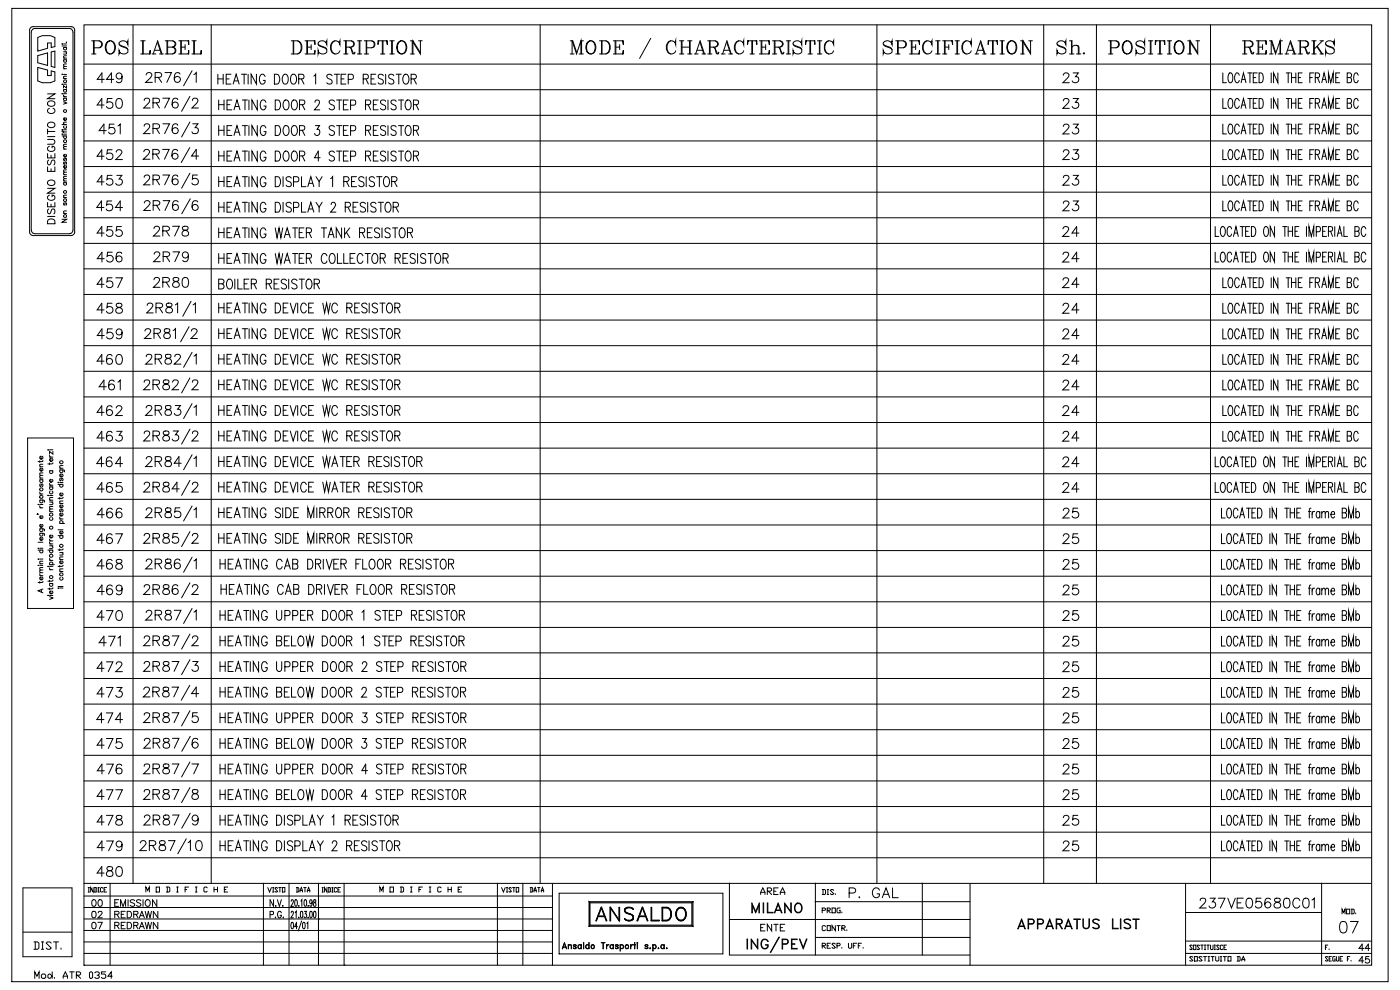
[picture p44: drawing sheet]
<svg xmlns="http://www.w3.org/2000/svg" width="297mm" height="210mm" viewBox="0 0 297 210" stroke-linecap="round" stroke-linejoin="round" font-family="sans-serif">
<g fill="none" stroke="#000" stroke-width=".21">
<path d="M2.5 1.8h292v206.4h-292zM6.5 5.8l.4-.1h8.2a.73 .73 0 0 1 .7 .7v43l-.2 .4-.5 .2h-8.1l-.5-.2-.2-.4v-43.1zM6.9 6.2l.3-.2h7.5a.78 .78 0 0 1 .8 .8v42.2a.74 .74 0 0 1-.8 .6h-7.3a.85 .85 0 0 1-.8-.8v-42zM8 8l1-.4h1.7l.9 .4v1.9l-.7 .2v-1h-.8v1.1l-2.1 .6zM8 14.3l2.1 .6v1.1h.8v-1l.7 .3v1.9l-.9 .3h-1.7l-1-.3zM8 11.8l2.1-.6v2.7l-2.1-.6zM10.1 19.9h1.5l-1.5 1h1.5M10.9 11l.7-.2v3.5l-.7-.2zM13.2 19.9h.1M13.2 17.9h.1M13.2 9.4h.1M13.2 9.8h.9"/>
<path d="M13.2 15.8h.1M13.5 19.9h.6M13.5 19h.6M13.5 17.9h.6M13.5 16.7h.6M13.5 15.8h.6M13.5 14.6h.6M13.5 12.7h.6M13.5 12.3h.6M13.5 11h.6M13.5 10.1h.6M13.5 9.3h.6"/>
<path d="M13.6 19a.32 .32 0 0 0 0 .5 .32 .32 0 0 0 .4 0 .32 .32 0 0 0 0-.5M13.6 12.7a.3 .3 0 0 0 0 .4 .3 .3 0 0 0 .4 0 .3 .3 0 0 0 0-.4M13.6 10.1a.3 .3 0 0 0 0 .4 .3 .3 0 0 0 .4 0 .3 .3 0 0 0 0-.4M13.9 11l.2 .2v.2l-.6 .1M14.1 8.9l-.1 .1M14.1 18.2v.5l-.6-.5v.5M14.1 16.2h-.6v.3l.2 .2M14.1 14.1h-.6v.2l.2 .3M14.1 13.6l-.6 .1 .2 .4M14.1 11.8l-.6 .2 .2 .3M17.8 5.3h273.2v199.4h-273.2zM10.1 39.9h1.5l-1.5 1.1h1.5"/>
<path d="M10.1 35.4v.9h1.5v-.9M10.1 32.6v.9h1.5v-.9M10.1 29.6h1.1a.51 .51 0 0 1 .4 .5 .51 .51 0 0 1-.4 .5h-1.1M10.1 29h1.5M10.1 27.9h1.5M10.1 27.4v1M10.2 38.5a.78 .78 0 0 1 .9-.3 .78 .78 0 0 1 .5 .9 .78 .78 0 0 1-1 .3 .78 .78 0 0 1-.4-.9zM10.2 26.2a.78 .78 0 0 1 .9-.3 .78 .78 0 0 1 .5 .9 .78 .78 0 0 1-1 .3 .78 .78 0 0 1-.4-.9zM10.2 21.7a.78 .78 0 0 1 .9-.3 .78 .78 0 0 1 .5 .9 .78 .78 0 0 1-1 .3 .78 .78 0 0 1-.4-.9zM10.3 34a.56 .56 0 0 0-.2 .5 .56 .56 0 0 0 .4 .5l.7-1h.2l.2 .3-.2 .7M10.5 31a.56 .56 0 0 0-.4 .7 .56 .56 0 0 0 .6 .4 .64 .64 0 0 0 .8-.2 .64 .64 0 0 0-.1-.8l-.4-.1v.4M10.5 23a.56 .56 0 0 0-.4 .6 .56 .56 0 0 0 .6 .5 .64 .64 0 0 0 .8-.2 .64 .64 0 0 0-.1-.9h-.1"/>
<path d="M10.8 32.9v.6M10.8 35.8v.5M13.2 28.5h.1M13.2 27.8l.1 .2h.8M13.2 27.6h.1M13.2 28.8h.9M13.2 26.4h.9M13.5 21.6l.6 .3-.6 .2M13.5 20.2l.3 .3M13.5 38.7h.6M13.5 38.4h.6M13.5 37.1h.6"/>
<path d="M13.5 31.6h.6M13.5 28.4h.6M13.5 27.8v.3M13.5 27.5h.6M13.5 20.8h.6M13.5 20.5h.6M13.6 38.7a.3 .3 0 0 0 0 .5 .3 .3 0 0 0 .4 0 .3 .3 0 0 0 0-.5M13.6 34.3l-.1 .2 .1 .4 .3-.5h.2l-.1 .5M13.6 33.6l-.1 .1v.3h.2l.1-.3 .2-.1v.5M13.6 28.8a.3 .3 0 0 0 0 .5 .3 .3 0 0 0 .4 0 .3 .3 0 0 0 0-.5M13.6 26.7a.3 .3 0 0 0 0 .4 .3 .3 0 0 0 .4 0 .3 .3 0 0 0 0-.4M13.6 20.8a.32 .32 0 0 0 0 .5 .32 .32 0 0 0 .4 0 .32 .32 0 0 0 0-.5"/>
<path d="M14 35.1a.31 .31 0 0 1 .1 .5 .31 .31 0 0 1-.5 0 .31 .31 0 0 1 .1-.5l.1 .6M14 32.8a.31 .31 0 0 1 .1 .4 .31 .31 0 0 1-.5 0 .31 .31 0 0 1 .1-.4l.1 .5M14 25a.29 .29 0 0 1 .1 .4 .29 .29 0 0 1-.5 0 .29 .29 0 0 1 .1-.4l.1 .5M14.1 37.9l-.6 .1 .2 .4M14.1 37.4h-.6v.3l.2 .2M14.1 36.5l-.6 .2 .2 .4M14.1 36l-.6 .1v.2l.2 .2M14.1 31.1l-.6 .1 .2 .4M14.1 30.6h-.6v.3l.2 .2M14.1 25.9h-.6v.3l.2 .2M10.1 42.9v1h1.5v-1M10.1 45.9h1.5"/>
<path d="M10.2 46.7a.89 .89 0 0 1 1.4 .2v.6h-1.5zM10.3 44.3a.56 .56 0 0 0-.2 .6 .56 .56 0 0 0 .4 .4l.7-1h.2l.2 .4-.2 .6M10.5 41.4a.56 .56 0 0 0-.4 .6 .56 .56 0 0 0 .6 .5 .64 .64 0 0 0 .8-.2 .64 .64 0 0 0-.1-.8l-.4-.1v.3M10.8 43.3v.6M13.2 46.5h.9l-.9 .6h.9M13.5 45.3h.6M13.5 41.9h.6M13.6 43l-.1 .2 .1 .3 .3-.4h.2l-.1 .4M14.1 44.7l-.6 .2 .2 .4M14.1 41.4l-.6 .1 .2 .4M5.9 92.9h9.7v36.2h-9.7zM8.4 97.7v.4"/>
<path d="M8.4 99h.7M9 99.3a.33 .33 0 0 1 0 .5 .33 .33 0 0 1-.5 0 .33 .33 0 0 1 .1-.5l.1 .6M9 96.8a.32 .32 0 0 1 .1 .5 .32 .32 0 0 1-.5 0 .32 .32 0 0 1 .1-.5v.6M9.1 98.5h-.6l.1 .5M9.1 97.7l-.2 .2h-.8M10.2 95.5h.1M10.5 96.6v.2l.3 .2M10.5 98.2v.3M10.5 99.8h.7M10.5 97h.7M10.5 95.4h.7M10.7 99.8a.33 .33 0 0 0-.1 .5 .33 .33 0 0 0 .5 0 .33 .33 0 0 0-.1-.5"/>
<path d="M11 97.2a.32 .32 0 0 1 .2 .5 .32 .32 0 0 1-.5 0 .32 .32 0 0 1 .1-.5v.6M11.2 98.2l-.2 .2h-.8M11.2 95.8v.5l-.7-.5v.5M12.7 99.7h.9l.1 .4M12.7 99.3h.7M12.8 99.7a.33 .33 0 0 0 0 .5 .33 .33 0 0 0 .4 0 .33 .33 0 0 0 0-.5M13.4 98.8h-.7v.4l.2 .1M7.9 109l.3 .1M8.1 120h.1M8.1 118.6h.1M8.1 116.7h1M8.1 115h1"/>
<path d="M8.1 116.4h.1M8.1 107h.1M8.4 113.1h.8l.2 .1v.4M8.4 112.2h.8l.2 .1v.3M8.4 107.3l.1 .2 .2 .2M8.4 106.1h.8l.2 .1v.3M8.4 104.4l.1 .2 .2 .2M8.4 119.9h.7M8.4 119.6h.7M8.4 118.6h.7M8.4 116.3h.7M8.4 107.7h.7"/>
<path d="M8.4 107h.7M8.4 104.8h.7M8.4 101.8h.7M8.4 101.4h.7M8.6 116.7a.33 .33 0 0 0-.1 .5 .33 .33 0 0 0 .5 0 .33 .33 0 0 0 0-.5M8.6 113.1a.33 .33 0 0 0-.1 .5 .33 .33 0 0 0 .5 0 .33 .33 0 0 0 0-.5M8.6 112.2a.33 .33 0 0 0-.1 .5 .33 .33 0 0 0 .5 0 .33 .33 0 0 0 0-.5M8.6 106.1a.33 .33 0 0 0-.1 .5 .33 .33 0 0 0 .5 0 .33 .33 0 0 0 0-.5M8.6 102.6l-.2 .2 .2 .4 .2-.5h.3l-.1 .5M8.6 101.8a.33 .33 0 0 0-.1 .4 .33 .33 0 0 0 .5 0 .33 .33 0 0 0 0-.4M9 114a.32 .32 0 0 1 .1 .5 .32 .32 0 0 1-.5 0 .32 .32 0 0 1 .1-.5v.6M9 111.2a.33 .33 0 0 1 0 .5 .33 .33 0 0 1-.5 0 .33 .33 0 0 1 .1-.5l.1 .6"/>
<path d="M9 109.4a.31 .31 0 0 1 0 .5 .31 .31 0 0 1-.5 0 .31 .31 0 0 1 .1-.5l.1 .6M9.1 119l-.6 .1 .1 .5M9.1 100.8l-.6 .1 .1 .5M9.1 100.3h-.6l.1 .5M10.2 116.7h1M10.2 105.1h.1M10.5 118.4v.3l.3 .2M10.5 115v.2l.3 .2M10.5 114.3v.3l.3 .1M10.5 102.5v.3l.3 .1M10.5 119.8h1M10.5 118.9h.7"/>
<path d="M10.5 115.8h.7M10.5 115.4h.7M10.5 114.7h.7M10.5 108.5h.7M10.5 106.5h.7M10.5 106.1h.7M10.5 105.1h.7M10.5 103.3h.7M10.5 102.9h.7M10.7 119.8a.32 .32 0 0 1-.1-.5 .32 .32 0 0 1 .5 0 .32 .32 0 0 1-.1 .5M10.7 116.7a.33 .33 0 0 0-.1 .5 .33 .33 0 0 0 .5 0 .33 .33 0 0 0-.1-.5M10.7 109.8a.33 .33 0 0 0-.1 .5 .33 .33 0 0 0 .5 0 .33 .33 0 0 0-.1-.5"/>
<path d="M10.7 104.2a.33 .33 0 0 0-.1 .4 .33 .33 0 0 0 .5 0 .33 .33 0 0 0-.1-.4M10.7 103.3a.33 .33 0 0 0-.1 .5 .33 .33 0 0 0 .5 0 .33 .33 0 0 0-.1-.5M11 115.8l.2 .4-.7 .1M11 106.5l.2 .2-.1 .3h-.6M11 113.5a.33 .33 0 0 1 .1 .5 .33 .33 0 0 1-.5 0 .33 .33 0 0 1 .1-.5l.1 .6M11 101.7a.32 .32 0 0 1 .2 .5 .32 .32 0 0 1-.5 0 .32 .32 0 0 1 .1-.5v.6M11.2 108h-.7l.2 .5M11.2 107.4l-.7 .1 .2 .5M11.2 105.5l-.7 .1 .2 .5M12.3 113.6h1.1M12.3 112.4h1.1M12.3 102.7h1.1"/>
<path d="M12.3 102.4h.1M12.7 109.7v.2l.2 .2M12.7 105.5v.4M12.7 116.4v.4M12.7 119.9v.4M12.7 118.7h.7M12.7 117.2h.7M12.7 111h1M12.7 110.1h.7M12.7 106.8h.7M12.7 102.4h.7M12.8 113.6a.33 .33 0 0 0 0 .5 .33 .33 0 0 0 .4 0 .33 .33 0 0 0 0-.5"/>
<path d="M12.8 111a.33 .33 0 0 1 0-.5 .33 .33 0 0 1 .4 0 .33 .33 0 0 1 0 .5M12.8 108l-.1 .5h.2l.3-.5 .2 .2-.2 .4M12.8 102.7a.33 .33 0 0 0 0 .5 .33 .33 0 0 0 .4 0 .33 .33 0 0 0 0-.5M12.8 101.4l-.1 .5h.2l.3-.5 .2 .2-.2 .4M13.2 117.2l.2 .3-.1 .2h-.6M13.2 119a.32 .32 0 0 1 .1 .5 .32 .32 0 0 1-.5 0 .32 .32 0 0 1 .1-.5v.6M13.2 112.7a.32 .32 0 0 1 .1 .5 .32 .32 0 0 1-.5 0 .32 .32 0 0 1 .1-.5v.6M13.2 108.8a.32 .32 0 0 1 .1 .5 .32 .32 0 0 1-.5 0 .32 .32 0 0 1 .1-.5v.6M13.2 107.1a.32 .32 0 0 1 .1 .5 .32 .32 0 0 1-.5 0 .32 .32 0 0 1 .1-.5v.6M13.2 104.6a.32 .32 0 0 1 .1 .5 .32 .32 0 0 1-.5 0 .32 .32 0 0 1 .1-.5v.6M13.2 100.6a.32 .32 0 0 1 .1 .5 .32 .32 0 0 1-.5 0 .32 .32 0 0 1 .1-.5v.6M13.4 119.9l-.2 .2h-.9"/>
<path d="M13.4 118.1l-.7 .1v.3l.2 .2M13.4 116.4l-.2 .2h-.9M13.4 106.3h-.7v.4l.2 .1M13.4 105.5l-.2 .2h-.9M8.4 121.7l.1 .3 .2 .1M8.4 123.3v.4M8.4 122.1h.7M8.4 121.5h.7M8.8 125.1v.5M9 122.4a.32 .32 0 0 1 .1 .5 .32 .32 0 0 1-.5 0 .32 .32 0 0 1 .1-.5v.6M9.1 124.9l-1 .4 1 .4M9.1 123.3l-.2 .3h-.8"/>
<path d="M9.1 120.9h-.6l-.1 .3 .2 .3M9.1 120.4h-.6l.1 .5M10.2 126.3h.1M10.2 120.2h.1M10.5 126.6l.7 .2-.7 .4M10.5 120.5v.2l.3 .1M10.5 126.3h.7M10.5 123.1v.3M10.5 124.7v.4M10.5 123.8h.7M10.5 120.8h.7M10.5 120.1h.7"/>
<path d="M10.7 123.8a.33 .33 0 0 0-.1 .5 .33 .33 0 0 0 .5 0 .33 .33 0 0 0-.1-.5M11 125.4a.32 .32 0 0 1 .2 .5 .32 .32 0 0 1-.5 0 .32 .32 0 0 1 .1-.5v.6M11.2 124.6l-.2 .3h-.8M11.2 123l-.2 .3h-.8M12.3 124.4h1.1M12.3 124.8h.1M12.7 124.7h.7M12.7 121.2h.7M12.8 122.5a.33 .33 0 0 0 0 .5 .33 .33 0 0 0 .4 0 .33 .33 0 0 0 0-.5M13.4 120.7h-.7v.2l.2 .3M4.9 197.7h10.4M4.9 188.3h10.4v14.6h-10.4z"/>
<path d="M7.2 199.8h.8l.3 .2v1.1l-.3 .2h-.8M7.5 199.8v1.5M8.8 199.8h.5M9 199.8v1.5M11.4 199.8h1M11.9 199.8v1.5M17.8 190.1h99.4M17.8 192.5h99.4M17.8 194.9h99.4M17.8 197.4h99.4M17.8 199.8h99.4M17.8 187.4h273.1"/>
<path d="M18.7 188.3h.3M18.7 189.2h.3M18.8 188.3v.9M19.6 190.9a.44 .44 0 0 1 .7 .2l.1 .3a.63 .63 0 0 1-.5 .8 .94 .94 0 0 1-.3-1.3zM19.8 188.3v.9l-.6-.9v.9M20 188.3h.4l.1 .1v.7l-.5 .1M20.1 188.3v.9M20.8 188.3h.3M20.8 189.2h.3M20.9 188.3v.9M21 190.9a.45 .45 0 0 1 .7 .2v.3a.58 .58 0 0 1-.5 .8 .9 .9 0 0 1-.2-1.3zM21.8 188.4l-.1-.1-.4 .1v.7l.1 .1 .4-.1"/>
<path d="M22.1 188.7h.2M22.6 188.3h-.5v.9h.5M23.4 187.3v17.4M24.3 191.5h.6M25.2 190.8h-.9v1.4h.9M25.6 192.2v-1.4l.5 1.4 .5-1.4v1.4M27.2 190.8v1.4M28.6 191l-.4-.2-.6 .2 .1 .3 .7 .3 .2 .3v.1l-.4 .2-.6-.2M29.9 191l-.3-.2-.6 .2v.3l.8 .4 .1 .3-.3 .2-.6-.2M30.3 190.8v1.4M30.9 191l.3-.2a.68 .68 0 0 1 .7 .8 .68 .68 0 0 1-.8 .6l-.3-.5zM30.9 189.2v-1.1l.4 .8 .4-.8v1.1"/>
<path d="M33.1 188.1h.7v1.1h-.7zM33.3 190.8v1.4l-1-1.4v1.4M35.3 188.1h.5l.2 .2v.7l-.2 .2h-.5M35.5 188.1v1.1M37.5 189.2h.3M37.5 188.1h.3M37.6 188.1v1.1M39.3 188.7h.3M40 188.1h-.7v1.1M41.5 189.2h.3M41.5 188.1h.3M41.6 188.1v1.1"/>
<path d="M44 188.3l-.2-.2h-.4l-.1 .2v.7l.1 .2h.4l.2-.2M45.4 188.7h.7M45.4 188.1v1.1M46.1 188.1v1.1M47.6 188.7h.3M48.3 188.1h-.7v1.1h.7M55.9 187.3v17.4M56.8 188.3l.4 .9 .4-.9M57.8 188.3h.3M57.8 189.2h.3M58 188.3v.9M58 190.8v1.4l-.7-1.4v1.4"/>
<path d="M58.5 192.1v.1zM58.8 190.8l.5 1.4 .4-1.4M58.9 188.4l-.4-.1-.2 .1 .6 .7-.2 .1-.4-.1M59.1 188.3h.6M59.4 188.3v.9M59.9 188.3h.5v.9h-.5zM60 192.1h.1M61.3 187.3v17.4M61.8 191.2l.1-.4 .3 .1-.1 .7-.4 .6h.6M62.6 190.9l.2-.1a.93 .93 0 0 1 0 1.4l-.3-.6zM62.9 188.3h.4l.1 .1v.7l-.5 .1M63 188.3v.9"/>
<path d="M63.4 192.1v.1zM63.6 189.2l.3-.9 .3 .9M63.6 188.9h.6M63.8 191.1l.2-.3v1.4M64.4 188.3h.5M64.6 190.9h.3l.1 .2v.9l-.2 .2-.3-.2zM64.7 188.3v.9M65.2 189.2l.3-.9 .2 .9M65.2 188.9h.5M65.4 192.1v.1zM66.2 191.3l-.2 .4a.42 .42 0 0 1-.3-.4 .42 .42 0 0 1 .4-.4l.1 1.1-.2 .2-.3-.2M66.6 190.9v.4a.47 .47 0 0 1 .4 .4 .47 .47 0 0 1-.3 .5 .53 .53 0 0 1-.2-.5 .53 .53 0 0 1 .5-.4v-.4z"/>
<path d="M67.6 194.9h.1M67.6 187.3v17.4M68.3 188.3h.3M68.3 189.2h.3M68.4 188.3v.9M69.4 188.3v.9l-.6-.9v.9M69.6 188.3h.4l.1 .1v.7l-.5 .1M69.7 188.3v.9M70.4 188.3h.3M70.4 189.2h.3M70.5 188.3v.9M71.4 188.4l-.1-.1-.4 .1v.7l.1 .1 .4-.1"/>
<path d="M71.7 188.7h.3M72.2 188.3h-.5v.9h.5M73 187.3v17.4M80.6 189.2v-1.1l.3 .8 .4-.8v1.1M82.7 188.1h.8v1.1h-.8zM84.9 188.1h.5l.2 .2v.7l-.2 .2h-.5M85.1 188.1v1.1M87.1 189.2h.3M87.1 188.1h.3M87.2 188.1v1.1M88.9 188.7h.4M89.6 188.1h-.7v1.1"/>
<path d="M91.1 189.2h.3M91.1 188.1h.3M91.2 188.1v1.1M93.6 188.3l-.2-.2h-.4l-.1 .2v.7l.1 .2 .6-.2M95 188.7h.7M95 188.1v1.1M95.7 188.1v1.1M97.2 188.7h.3M97.9 188.1h-.7v1.1h.7M105.5 187.3v17.4M106.4 188.3l.4 .9 .4-.9M107.4 188.3h.3"/>
<path d="M107.4 189.2h.3M107.6 188.3v.9M108.5 188.4l-.4-.1-.2 .1 .6 .7-.2 .1-.4-.1M108.7 188.3h.6M109 188.3v.9M109.5 188.3h.5v.9h-.5zM110.9 187.3v17.4M112.5 188.3h.4l.1 .1v.7l-.1 .1h-.4M112.6 188.3v.9M113.3 189.2l.2-.9 .3 .9M113.3 188.9h.5M114.1 188.3h.4"/>
<path d="M114.3 188.3v.9M114.8 189.2l.3-.9 .2 .9M114.8 188.9h.5M117.2 187.4v17.3M126.5 195.3l1.1-2.8 1.1 2.8M126.9 194.4h1.4M127 194.3h1.2M127.5 192.5h.1l1.1 2.8h-.1l-1-2.7-1.1 2.7h-.1zM129.4 192.5h.1l1.8 2.6v-2.6h.1v2.8h-.1l-1.8-2.6v2.6h-.1zM131.4 192.5v2.8l-1.9-2.8v2.8M132.5 194.8l.8 .4a.66 .66 0 0 0 .9-.3 .66 .66 0 0 0-.4-.9l-1.1-.4a.73 .73 0 0 1-.1-1 .73 .73 0 0 1 1-.1l.5 .1 .2 .3a.93 .93 0 0 0-.9-.4 .93 .93 0 0 0-.8 .7l.3 .3 .8 .3a.79 .79 0 0 1 .7 1 .79 .79 0 0 1-1.2 .5l-.4-.1-.3-.3M132.5 194.8v.1"/>
<path d="M134.3 192.9a.97 .97 0 0 0-1-.5 .97 .97 0 0 0-.8 .8l.4 .4 .7 .3a.73 .73 0 0 1 .7 .9 .73 .73 0 0 1-1 .5l-.8-.4M134.4 192.8a1.29 1.29 0 0 0-1.9 0 .76 .76 0 0 0 .5 .9l.8 .2a.73 .73 0 0 1 .3 1.3 1.33 1.33 0 0 1-1.6-.3M135.2 195.3l1.1-2.8 1.1 2.8M135.6 194.4h1.4M135.7 194.3h1.2M136.2 192.5h.1l1.1 2.8h-.1l-1-2.7-1 2.7h-.2zM138.1 192.5h.2v2.7h1.5v.1h-1.7zM138.1 195.2h1.7M138.2 192.5v2.8h1.6M140.4 192.5h1.1a1.57 1.57 0 0 1 .9 1.4 1.57 1.57 0 0 1-.9 1.4h-1.1zM140.4 192.5h1.1a1.51 1.51 0 0 1 .8 1.4 1.51 1.51 0 0 1-.8 1.3h-1.1M140.5 192.5h1a1.53 1.53 0 0 1 1 1.4 1.53 1.53 0 0 1-1 1.4h-1z"/>
<path d="M140.6 192.6h.9a1.46 1.46 0 0 1 0 2.6h-.9zM143.7 192.8l.5-.3a1.48 1.48 0 0 1 1.4 1 1.48 1.48 0 0 1-.6 1.7l-.3 .1a1.48 1.48 0 0 1-1.3-.9 1.48 1.48 0 0 1 .3-1.6zM143.7 192.9a1.06 1.06 0 0 1 1.3-.2 1.06 1.06 0 0 1 .5 1.3 1.06 1.06 0 0 1-1.1 1.2 1.06 1.06 0 0 1-1-1.3zM143.8 192.7a1.12 1.12 0 0 1 1.3 0 1.12 1.12 0 0 1 .5 1.2 1.12 1.12 0 0 1-.5 1.2 1.12 1.12 0 0 1-1.3 0 1.86 1.86 0 0 1 0-2.4zM143.9 192.8a.97 .97 0 0 1 1.1 0 .97 .97 0 0 1 .4 1.1 .96 .96 0 0 1-.4 1.1 .96 .96 0 0 1-1.2-.2 1.71 1.71 0 0 1 .1-2zM154.7 187.3v15.3h51.1M154.7 195h51.1M158.5 199.2l.1 2.1zM159.3 199.2l1.4 1.8 .1-1.8v2.1l-1.3-1.8-.2 1.8zM159.5 191.5l.8 1.8 .8-1.8v2.1l-.1-1.6-.7 1.6-.7-1.6-.1 1.6zM161.4 189.7v-.4l.4-1 .5 1v.4M161.4 189.3h.9"/>
<path d="M161.4 196.8h.4M161.6 199.5a.74 .74 0 0 1 1.3 .2 .75 .75 0 0 0-.8-.4 .75 .75 0 0 0-.6 .7v.5a.66 .66 0 0 0 .7 .7 .66 .66 0 0 0 .6-.7l-.4-.1h.5a.77 .77 0 0 1-.7 .9 .77 .77 0 0 1-.8-.8zM161.9 191.5l.1 2.1zM162.3 196.1h-.9v1.4h.9M162.8 191.5l.1 2 1.1 .1h-1.2zM162.8 189h.6l.3-.2v-.2l-.3-.3h-.6v1.4M163 189l.7 .7M163.7 196.1v1.4l-.9-1.4v1.4M164.1 189h.5M164.1 196.1h1M164.5 193.1h1.2M164.6 193h1"/>
<path d="M164.6 196.1v1.4M165.1 191.5l.8 2.1-.8-1.7-.8 1.7zM165.1 188.3h-1v1.4h1M165.2 198.8l-1.8 3.2zM165.5 189.7v-.4l.5-1 .5 1v.4M165.5 189.3h1M165.5 196.8h.5M166.4 191.5l1.3 1.8 .2-1.8v2.1l-1.4-1.7-.1 1.7zM166.5 196.1h-1v1.4h1M167.9 199.2h1.2l-1.1 .1v1.9l1.1 .1h-1.2zM168.7 191.9l.2-.3a1 1 0 0 1 1.2 .5 1 1 0 0 1-.2 1.2l-.4 .3a1.06 1.06 0 0 1-.9-.6 1.06 1.06 0 0 1 .1-1.1zM168.9 191.7a.71 .71 0 0 1 1.1 .6 .88 .88 0 0 1-.8 1.2 1.05 1.05 0 0 1-.3-1.8z"/>
<path d="M169.6 199.2l.8 1.8 .8-1.8-.8 2.1zM172.9 191.3h32.9M173 187.3v15.3M173 198.8h32.8M174.4 188.7h.5l.2 .2v.7l-.2 .1h-.5M174.4 193.1h.5l.2-.3-.2-.2h-.5v1M174.6 188.7v1M175.1 196.5l-.2-.2h-.3l-.2 .2v.7l.2 .2h.3l.2-.2M175.5 196.3h.6v1.1h-.6zM175.5 193.1h.5l.1-.3-.1-.2h-.5v1M175.5 189.7h.3M175.5 188.7h.3"/>
<path d="M175.6 188.7v1M175.6 193.1l.5 .5M176.5 192.6h.7v1h-.7zM176.8 188.9l-.1-.2h-.4l-.2 .2 .7 .7-.1 .1h-.4l-.2-.1M177.2 196.3v1.1l-.7-1.1v1.1M177.2 189.6v.1M177.6 196.3h.6M177.9 196.3v1.1M178.2 192.6h-.5l-.1 .2v.6l.1 .2h.5v-.5h-.2M178.6 196.9h.5l.2-.4-.2-.2h-.5v1.1M178.6 193.4v.2M178.8 196.9l.5 .5"/>
<path d="M179.6 197.2v.2M180.1 189.4h.9a.55 .55 0 0 0 .5-.5 .55 .55 0 0 0-.5-.6h-.9v2.1M182.3 190.2v.2l.1-.1M186.5 188.8a.76 .76 0 0 0-.8-.5 .76 .76 0 0 0-.6 .8 .88 .88 0 0 0 .2 1.1 .88 .88 0 0 0 1.2-.1v-.5h-.4M187.1 190.4l.9-2.1 .7 2.1M187.5 189.7h1M189.3 188.3v2.1h1.2M195.7 187.3v15.3M205.8 187.4v17.4M216.1 196.5h1.2M216.2 196.4h1M216.7 194.9l.8 2.1-.8-1.8-.8 1.8z"/>
<path d="M218.2 195.9l1-.1v-.7l-1-.1-.1 2v-2.1h.9l.4 .4v.3l-.4 .4h-.8M220.2 195.9l1-.1v-.7l-1-.1-.1 2v-2.1h.9l.3 .2 .1 .5-.2 .3-1 .1M222.1 196.5h1.2M222.2 196.4h1M222.7 194.9l.7 2.1-.7-1.8-.8 1.8zM224.2 195.9l.9-.1v-.7l-.9-.1-.2 2v-2.1h.9a.55 .55 0 0 1 .5 .6 .55 .55 0 0 1-.5 .5h-.7M224.6 196l.8 1-.6-1M226 196.5h1.2M226.1 196.4h1M226.6 194.9l.8 2.1-.8-1.8-.8 1.8zM227.8 194.9l1.3 .1zM228.4 195v2l.1-2"/>
<path d="M229.7 194.9l.2 1.8 .4 .2 .6-.2 .1-1.8 .1 1.5a.69 .69 0 0 1-.7 .6 .69 .69 0 0 1-.7-.6zM232 195a.98 .98 0 0 1 1.2 .2h-.2a.66 .66 0 0 0-1.1 .2l.3 .3a.96 .96 0 0 1 1 1 .93 .93 0 0 1-1.4 0l.5 .2 .7-.1 .1-.4a1.12 1.12 0 0 0-1.1-.7 .44 .44 0 0 1 0-.7zM236 194.9l.1 2 1.1 .1h-1.2zM237.7 194.9l.1 2.1zM238.4 195.2a.97 .97 0 0 1 1.5 0h-.3a.78 .78 0 0 0-1.1 0l.2 .4 .7 .3a.6 .6 0 0 1 .2 1 .98 .98 0 0 1-1.2-.2h.3a.78 .78 0 0 0 1 0l-.1-.5-.9-.5zM240.3 194.9l1.3 .1zM240.9 195v2l.1-2M251.5 187.4v17.3M251.6 193.5h28.7M251.6 199.6h39.4M254.6 191l.2-.4 .6-.1a.48 .48 0 0 1 .3 .8l-1.2 1.3h1.4M256.7 190.5h1.1l-.6 .8a.7 .7 0 0 1 .5 1.1 .7 .7 0 0 1-1.2-.2"/>
<path d="M258.4 190.5h1.5l-1 2.1M260.5 190.5l.7 2.1 .8-2.1M262.4 191.5h.8M263.7 190.5h-1.3v2.1h1.3M264.6 190.6a.72 .72 0 0 1 1 .3 1.07 1.07 0 0 1-.7 1.7 1.34 1.34 0 0 1-.3-2zM267.5 190.5h-1l-.1 .9a.73 .73 0 0 1 1.1 0 .73 .73 0 0 1-.1 1.1 .73 .73 0 0 1-1.1-.3M269.5 190.8a.65 .65 0 0 0-.9-.2 1.2 1.2 0 0 0 .4 2 .65 .65 0 0 0 .6-.7 .65 .65 0 0 0-.6-.6 .65 .65 0 0 0-.7 .6M270.5 190.6a.42 .42 0 0 0 .2 .7 .77 .77 0 0 1 .8 .2 .77 .77 0 0 1 .1 .9 .74 .74 0 0 1-.9 .2 .74 .74 0 0 1-.4-.7 1.35 1.35 0 0 1 1.2-.7l.1-.4a.84 .84 0 0 0-1.1-.2zM272.6 190.6a.72 .72 0 0 1 .9 .3 1.08 1.08 0 0 1-.6 1.7 .93 .93 0 0 1-.6-1.2zM275.7 191a.76 .76 0 0 0-.8-.5 .76 .76 0 0 0-.7 .8 .93 .93 0 0 0 .3 1 .93 .93 0 0 0 .9 .2l.3-.4M276.6 190.6a.72 .72 0 0 1 1 .3 1.94 1.94 0 0 1-.2 1.6 .65 .65 0 0 1-1-.3 1.64 1.64 0 0 1 .2-1.6zM278.3 190.9l.5-.4v2.1"/>
<path d="M280.4 187.3v17.4M284.5 195.6a.8 .8 0 0 1 1.1 .3 2.13 2.13 0 0 1-.2 1.8 .76 .76 0 0 1-1.1-.3 2.19 2.19 0 0 1 .2-1.8zM284.7 193.8v-1l.3 .7 .3-.7v1M285.6 192.8h.7v1h-.7zM286.5 195.5h1.6l-1.2 2.4M286.6 192.8h.5l.2 .2v.7l-.2 .1h-.5M286.8 192.8v1M287.6 193.7v.1M7.4 207.5v-1.4l.4 1 .5-1v1.4M8.8 201.3h.5M9 206.6h.5l.2 .2v.5l-.2 .2h-.5l-.2-.2v-.5zM10.2 206.8l.4-.2 .5 .5-.5 .4h-.2l-.2-.2z"/>
<path d="M10.9 200l-.3-.2h-.5l-.3 .2 1.1 1.1-.3 .2h-.5l-.3-.2M11.1 206.1v1.4M11.5 207.3v.2M12.9 201.1v.2M13.4 207.5v-.4l.5-1 .4 1v.4M13.4 207.1h.9M14.8 206.1h.9M15.2 206.1v1.4M16.2 206.8h.7l.2-.2v-.2l-.2-.3h-.7v1.4M16.4 206.8l.7 .7M17.8 202.2h99.4M19 206.4l.2-.3 .4 .3v.9l-.2 .2-.4-.2z"/>
<path d="M20.1 206.4l.3-.3h.4l.3 .3v.2l-.5 .2M20.8 206.8l.3 .3v.2l-.3 .2h-.4l-.3-.2M22.4 206.1h-.9v.5h.7l.2 .2v.5l-.2 .2h-.5l-.2-.2M23.8 207.1h-.9l.7-1v1.4M73 204.7h.1M166 200.2l1-.1v-.7l-1-.1-.1 2v-2.1h.9l.3 .2a.57 .57 0 0 1-.3 .9h-.8M168 200.2h.6l-.6 .1M174.4 200.6h.5l.2-.3-.2-.2h-.5v1M174.6 200.6l.5 .5M175.5 200.6h.3M176.1 200.1h-.6v1h.6M177.2 200.3l-.2-.2h-.3l-.2 .2 .7 .7-.2 .1h-.3l-.2-.1"/>
<path d="M177.6 200.6h.4l.2-.3-.2-.2h-.4v1M178.6 201v.1M180 200.1v.9l.2 .1h.3l.2-.1v-.9M181 200.6h.4M181.7 200.1h-.7v1M182.1 200.6h.3M182.7 200.1h-.6v1M183.1 201v.1M251.6 202.2h39.3M252.9 200.6l-.1-.1-.4 .1 .5 .7-.1 .1-.4-.1M253 203l-.1-.1-.5 .1 .6 .7-.1 .1-.5-.1M253.2 200.5h.5v.9h-.5z"/>
<path d="M253.4 202.9h.6v.9h-.6zM254.5 200.6l-.2-.1-.4 .1 .6 .7-.2 .1-.4-.1M254.7 200.5h.5M255 203l-.2-.1-.5 .1 .7 .7-.2 .1-.5-.1M255 200.5v.9M255.3 202.9h.6M255.5 200.5h.3M255.5 201.4h.3M255.6 200.5v.9M255.6 202.9v.9M256 200.5h.5M256.3 200.5v.9"/>
<path d="M256.3 202.9h.3M256.3 203.8h.3M256.4 202.9v.9M256.8 200.5v.8l.1 .1 .4-.1v-.8M256.9 202.9h.7M257.2 202.9v.9M257.6 200.5h.2M257.6 201.4h.2M257.7 200.5v.9M257.9 202.9v.8l.2 .1 .5-.1v-.8M258.6 200.6l-.4-.1-.1 .1 .5 .7-.1 .1-.4-.1M258.9 202.9h.3"/>
<path d="M258.9 203.8h.3M259 202.9v.9M259.4 200.6l-.1-.1-.4 .1v.7l.1 .1 .4-.1M259.5 202.9h.7M259.6 200.9h.3M259.8 202.9v.9M260.2 200.5h-.6v.9h.6M260.5 202.9h.6v.9h-.6zM262.4 202.9h.5l.2 .1v.7l-.2 .1h-.5M262.6 202.9v.9M263.4 203.8l.3-.9 .4 .9M263.4 203.5h.7"/>
<path d="M281.2 200.9h.2M281.7 203l-.1-.1-.4 .1 .5 .7-.1 .1-.4-.1M281.7 200.5h-.5v.9M281.9 203.4h.3M281.9 201.3v.1M282.4 202.9h-.5v.9h.5M283.2 202.9h-.4l-.1 .1 .1 .8h.4l-.1-.4M283.5 202.9l.1 .9 .4-.1v-.8M284.3 203.4h.2M284.8 202.9h-.5v.9h.5M285.8 203.4h.3M286.3 202.9h-.5v.9"/>
<path d="M286.6 203.7v.1M289.3 201.2h-1l.7-.9v1.3M289.3 203.8h-1l.7-.9v1.4M290.4 202.9h-.7v.6a.5 .5 0 0 1 .7 0 .5 .5 0 0 1-.1 .7 .5 .5 0 0 1-.7-.2M290.6 201.2h-1l.7-.9v1.3"/>
<circle cx="13.8" cy="17.2" r=".34"/>
<circle cx="13.8" cy="23.5" r=".33"/>
<circle cx="13.8" cy="29.9" r=".33"/>
<circle cx="13.8" cy="42.5" r=".33"/>
<circle cx="13.8" cy="40.7" r=".33"/>
<circle cx="13.8" cy="45.8" r=".33"/>
<circle cx="13" cy="98.1" r=".34"/>
<circle cx="8.8" cy="105.4" r=".33"/>
<circle cx="8.8" cy="103.8" r=".34"/>
<circle cx="10.8" cy="109.1" r=".34"/>
<circle cx="10.8" cy="111.9" r=".33"/>
<circle cx="10.8" cy="117.9" r=".34"/>
<circle cx="13" cy="115.8" r=".34"/>
<circle cx="10.8" cy="122.4" r=".33"/>
<circle cx="13" cy="121.8" r=".34"/>
</g>
<g fill="#fff" stroke="#000" stroke-width=".21">
<path d="M146.8 191.5l.2-.2v5.2l-.2-.3z"/>
<path d="M125.2 196.2h21.6l.2 .3h-22z"/>
<path d="M125 191.3l.2 .2v4.7l-.2 .3z"/>
<path d="M125 191.3h22l-.2 .2h-21.6z"/>
</g>
<g fill="none" stroke="#000" stroke-width=".21">
<path d="M17.8 13.6h273.2M17.8 19h273.2M19.4 8.7h1.6a.74 .74 0 0 1 .7 .7 .74 .74 0 0 1-.7 .7h-1M19.4 11.4h1M19.8 8.7v2.7M20 8.7v2.7M21 8.7a.77 .77 0 0 1 .6 .7 .77 .77 0 0 1-.6 .7M22.1 16.8h-1.5l1-1.3v2M23.3 8.7a1.49 1.49 0 0 0-1 1.3 1.49 1.49 0 0 0 1 1.4 1.41 1.41 0 0 0 1.2-1.4 1.41 1.41 0 0 0-1.2-1.3 1.59 1.59 0 0 0 0 2.7M23.5 8.7a1.59 1.59 0 0 1 0 2.7M24.1 16.8h-1.5l1-1.3v2M25.3 9.3l.2 .3 1.5 .6 .1 .9a1.06 1.06 0 0 1-1 .3 1.06 1.06 0 0 1-.8-.7v.7l.1-.3"/>
<path d="M25.9 16.2a.64 .64 0 0 1-.9 .5 .64 .64 0 0 1-.2-1.1 .64 .64 0 0 1 1 .2 2.01 2.01 0 0 1-.2 1.6 .6 .6 0 0 1-.9-.1M27 9.1l.1-.4v.8a.96 .96 0 0 0-.8-.9 .96 .96 0 0 0-1 .7l.2 .4 1.3 .5 .3 .3M28.2 5.3v182.1M29.8 11.4h2.1v-.7l-.2 .7M29.8 8.7h1M30.3 8.7v2.7M30.4 8.7v2.7M31 15.9l.4-.5 .6 .1a.59 .59 0 0 1-.1 1l-1 1h1.4M32.2 11.4h.9M32.5 11.4l.9-2.7 1 2.7M32.8 10.7h1.2M32.9 16.4l1.2-.1 .2-.3-.2-.5-1.2-.1v2.1"/>
<path d="M33.4 9.1l.8 2.3M33.6 16.4l.7 1.1M33.8 11.4h.8M35 15.4h1.4l-1 2.1M35 8.7h1.6a.72 .72 0 0 1 .7 .8l-.3 .4-.4 .1M35.4 8.7v2.7M35.6 10h1a.72 .72 0 0 1 .7 .7 .72 .72 0 0 1-.7 .7h-1.6M35.6 8.7v2.7M36.6 8.7a.68 .68 0 0 1 .6 .6 .68 .68 0 0 1-.6 .7M36.6 10a.75 .75 0 0 1 .6 .7 .75 .75 0 0 1-.6 .7M37.9 8.7h2.1v.8l-.1-.8M37.9 11.4h2.1v-.7l-.1 .7"/>
<path d="M38.2 15.7a.58 .58 0 0 0-.9-.2 1.21 1.21 0 0 0 .3 2 .65 .65 0 0 0 .7-.6 .65 .65 0 0 0-.6-.7 .65 .65 0 0 0-.7 .6M38.3 8.7v2.7M38.5 10h.8M38.5 8.7v2.7M39.3 9.5v1M40.7 11.4h2v-.7l-.1 .7M40.7 8.7h.9M40.7 15l-1.8 3.2M41.1 8.7v2.7M41.1 15.8l.5-.4v2.1M41.2 8.7v2.7M44.8 5.3v182.1"/>
<path d="M46.2 15.7v2.1M46.2 16.7h1.1M47.3 15.7v2.1M48 16.7h.6M49 15.7h-1v2.1h1M49.5 17.8l.6-2.1 .6 2.1M49.7 17.2h.8M51.2 15.7h1.1M51.8 15.7v2.1M52.6 15.7v2.1M54.4 15.7v2.1l-1.1-2.1v2.1M56.2 16.2a.57 .57 0 0 0-.8-.3 1.35 1.35 0 0 0 .1 1.9 .59 .59 0 0 0 .7-.7h-.4"/>
<path d="M58.2 15.7h.6a1.22 1.22 0 0 1 0 2.1h-.6zM60.2 15.9l.2-.2a1 1 0 0 1 .7 1.6 .55 .55 0 0 1-.6 .6 .55 .55 0 0 1-.5-.6l-.1-.7zM61.8 8.7h1.3a1.49 1.49 0 0 1 1 1.3 1.49 1.49 0 0 1-1 1.4h-1.3M61.9 15.9l.2-.2a1.14 1.14 0 0 1 .9 .9 1.14 1.14 0 0 1-.4 1.2 .65 .65 0 0 1-.7-.1 .65 .65 0 0 1-.3-.6l.1-.9zM62.2 8.7v2.7M62.3 8.7v2.7M63.1 8.7a1.6 1.6 0 0 1 0 2.7M63.4 16.7h.7a.51 .51 0 0 0 .4-.5 .51 .51 0 0 0-.4-.5h-.7v2.1M63.9 16.7l.6 1.1M64.7 8.7h2.1v.8l-.1-.8M64.7 11.4h2.1v-.7l-.1 .7M65.1 8.7v2.7"/>
<path d="M65.2 8.7v2.7M65.2 10h.8M66 9.5v1M66.6 16.1l.4-.4v2.1M67.5 9.3l.2 .3 1.4 .5 .2 .4v.6a1.03 1.03 0 0 1-1 .3 1.03 1.03 0 0 1-.8-.7v.7l.1-.3M69.2 9.1l.1-.4v.8a.94 .94 0 0 0-.8-.9 .94 .94 0 0 0-1 .7l.2 .4 1.4 .5 .2 .3M70.4 16.1a.55 .55 0 0 0-.7-.4 .55 .55 0 0 0-.3 .8l.9 .4a.53 .53 0 0 1 0 .9 .74 .74 0 0 1-1-.3M70.9 15.7h1.1M71 8.7a1.57 1.57 0 0 0 0 2.7M71.5 15.7v2.1M72 9.1l.1 .4v-.8l-.1 .4a1.01 1.01 0 0 0-1.2-.4 1.01 1.01 0 0 0-.7 1 1.2 1.2 0 0 0 .3 1.4 1.2 1.2 0 0 0 1.3 .2l.4-.5M72.4 16.7h.6"/>
<path d="M72.9 8.7h1.6l.4 .1a.67 .67 0 0 1 0 1.1l-1.5 .1M72.9 11.4h.9M73.3 8.7v2.7M73.4 15.7h-1v2.1h1M73.4 8.7v2.7M73.9 16.8h.7l.3-.1 .1-.6-.2-.2-.9-.2v2.1M74.1 10l.4 .2 .4 1h.4M74.4 10.1l.5 1.3h.2l.2-.3M74.5 8.7a.68 .68 0 0 1 .6 .6 .68 .68 0 0 1-.6 .7M75.8 11.4h.9M75.8 8.7h.9M76.2 8.7v2.7"/>
<path d="M76.3 8.7v2.7M77 16.7h.8a.51 .51 0 0 0 .4-.5 .51 .51 0 0 0-.4-.5h-.8v2.1M77.3 8.7h1.5a.75 .75 0 0 1 .7 .5 .75 .75 0 0 1-.2 .8l-1.5 .1M77.3 11.4h.9M77.6 16.7l.5 1.1M77.7 8.7v2.7M77.8 8.7v2.7M78.7 16.7h.6M78.8 8.7a.77 .77 0 0 1 .6 .7 .77 .77 0 0 1-.6 .7M79.7 15.7h-1v2.1h1M80.3 8.7l-.1 .8v-.8h2v.8l-.2-.8M80.7 11.4h.9"/>
<path d="M81.1 8.7v2.7M81.2 8.7v2.7M81.3 16.1a.55 .55 0 0 0-.7-.4 .55 .55 0 0 0-.3 .8l.9 .4 .1 .6a.65 .65 0 0 1-1.1 0M81.8 15.7v2.1M82.7 11.4h.9M82.7 8.7h.9M83.1 8.7v2.7M83.2 8.7v2.7M83.5 16.1a.55 .55 0 0 0-.7-.4 .55 .55 0 0 0-.3 .8l.9 .4 .1 .6a.65 .65 0 0 1-1.1 0M84 15.7h1.1M84.6 15.7v2.1M85.1 8.7a1.51 1.51 0 0 0-.9 1.3 1.51 1.51 0 0 0 .9 1.4 1.46 1.46 0 0 0 1.2-1.1 1.46 1.46 0 0 0-.5-1.5 1.02 1.02 0 0 0-1.1 .1 1.02 1.02 0 0 0-.4 1 1.51 1.51 0 0 0 .8 1.5"/>
<path d="M85.3 8.7a1.59 1.59 0 0 1 0 2.7M85.8 15.9l.1-.2a1 1 0 0 1 .7 1.6l-.2 .5a.68 .68 0 0 1-.7-.1 .68 .68 0 0 1-.3-.6v-.5zM87.1 11.4h.8M87.1 8.7h.5M87.2 16.7h.7a.5 .5 0 0 0 .4-.5 .5 .5 0 0 0-.4-.5h-.7v2.1M87.5 8.7v2.7M87.8 16.7l.5 1.1M88.8 8.7h.8M89.2 11.2l-1.6-2.5v2.7M89.2 8.7v2.7l-1.6-2.5M114.6 5.3v182.1M121 11.4h.8"/>
<path d="M121 8.7h.5l.8 2.4M121.4 11.4v-2.7l.9 2.7 .9-2.7v2.7M122.8 11.4h1M123.2 8.7h.6M123.4 8.7v2.7M125.2 8.7a1.51 1.51 0 0 0-.9 1.3 1.51 1.51 0 0 0 .9 1.4 1.46 1.46 0 0 0 1.2-1.1 1.46 1.46 0 0 0-.5-1.5 1.09 1.09 0 0 0-1.3 .2 1.09 1.09 0 0 0-.2 1.2 1.19 1.19 0 0 0 .8 1.2M125.5 8.7a1.63 1.63 0 0 1 0 2.7M127.2 8.7h1.3a1.49 1.49 0 0 1 1 1.3 1.49 1.49 0 0 1-1 1.4h-1.3M127.6 8.7v2.7M127.7 8.7v2.7M128.5 8.7a1.6 1.6 0 0 1 0 2.7M130.1 8.7h2.1v.8l-.1-.8"/>
<path d="M130.1 11.4h2.1v-.7l-.1 .7M130.5 8.7v2.7M130.6 10h.8M130.6 8.7v2.7M131.4 9.5v1M138 8.1l-2.3 4.3M142.3 8.7a1.6 1.6 0 0 0 0 2.7M143.2 9.1l.1 .4v-.8l-.1 .4a1.03 1.03 0 0 0-1.1-.4 1.03 1.03 0 0 0-.7 1 1.22 1.22 0 0 0 .2 1.3 1.22 1.22 0 0 0 1.3 .3l.4-.5M144.1 11.4h1M144.1 8.7h1M144.5 8.7v2.7M144.7 10h1.6"/>
<path d="M144.7 8.7v2.7M145.9 11.4h.9M145.9 8.7h.9M146.3 8.7v2.7M146.4 8.7v2.7M147.3 11.4h.8M147.6 11.4l.9-2.7 .9 2.7M147.8 10.7h1.2M148.5 9.1l.8 2.3M148.9 11.4h.8M150.1 8.7h1.6a.72 .72 0 0 1 .7 .8l-.3 .4-.4 .1h-1.1M150.1 11.4h.9"/>
<path d="M150.5 8.7v2.7M150.6 8.7v2.7M151.3 10l.4 .2 .4 1h.4M151.6 10.1l.5 1.3h.3l.1-.3M151.7 8.7a.68 .68 0 0 1 .5 .6 .68 .68 0 0 1-.5 .7M153 11.4h.8M153.3 11.4l.9-2.7 .9 2.7M153.5 10.7h1.2M154.2 9.1l.8 2.3M154.6 11.4h.8M156.7 8.7a1.6 1.6 0 0 0 0 2.7M157.7 9.1l.1 .4v-.8l-.1 .4a1.03 1.03 0 0 0-1.2-.4 1.03 1.03 0 0 0-.7 1 1.22 1.22 0 0 0 .3 1.3 1.22 1.22 0 0 0 1.3 .3l.4-.5"/>
<path d="M158.7 8.7l-.1 .8v-.8h1.9v.8l-.1-.8M159.1 11.4h.9M159.5 8.7v2.7M159.6 8.7v2.7M161.1 8.7h2.1v.8l-.1-.8M161.1 11.4h2.1v-.7l-.1 .7M161.5 8.7v2.7M161.6 10h.8M161.6 8.7v2.7M162.4 9.5v1M163.9 8.7h1.6a.72 .72 0 0 1 .6 .8l-.3 .4-.3 .1h-1.1M163.9 11.4h.9"/>
<path d="M164.3 8.7v2.7M164.4 8.7v2.7M165.1 10l.4 .2 .3 1h.5M165.3 10.1l.5 1.3h.3l.2-.3M165.5 8.7a.68 .68 0 0 1 .5 .6 .68 .68 0 0 1-.5 .7M166.8 11.4h.9M166.8 8.7h.9M167.2 8.7v2.7M167.3 8.7v2.7M168.2 9.3l.3 .3 1.5 .6 .1 .9a1.03 1.03 0 0 1-1.1 .3 1.03 1.03 0 0 1-.8-.7v.7l.2-.3M170 9.1l.1-.4v.8a.94 .94 0 0 0-.9-.9 .94 .94 0 0 0-1 .7l.3 .4 1.3 .5 .3 .3M171 8.7l-.1 .8v-.8h2v.8l-.1-.8"/>
<path d="M171.4 11.4h.9M171.8 8.7v2.7M171.9 8.7v2.7M173.4 11.4h.9M173.4 8.7h.9M173.8 8.7v2.7M173.9 8.7v2.7M175.8 8.7a1.57 1.57 0 0 0 0 2.7M176.7 9.1l.1 .4v-.8l-.1 .4a1.01 1.01 0 0 0-1.1-.4 1.01 1.01 0 0 0-.7 1 1.2 1.2 0 0 0 .2 1.4 1.2 1.2 0 0 0 1.4 .2l.3-.5M186 5.3v182.1M187.4 9.3l.2 .3 1.5 .6 .1 .9a1.06 1.06 0 0 1-1 .3 1.06 1.06 0 0 1-.8-.7v.7l.1-.3M189.1 9.1l.1-.4v.8a.96 .96 0 0 0-.8-.9 .96 .96 0 0 0-1 .7l.2 .4 1.3 .5 .3 .3"/>
<path d="M190 8.7h1.6a.74 .74 0 0 1 .7 .7 .74 .74 0 0 1-.7 .7h-1.1M190 11.4h.9M190.4 8.7v2.7M190.5 8.7v2.7M191.6 8.7a.77 .77 0 0 1 .6 .7 .77 .77 0 0 1-.6 .7M192.9 8.7h2.2v.8l-.2-.8M192.9 11.4h2.2v-.7l-.2 .7M193.3 8.7v2.7M193.5 10h.7M193.5 8.7v2.7M194.2 9.5v1M196.6 8.7a1.57 1.57 0 0 0 0 2.7"/>
<path d="M197.6 9.1l.1 .4v-.8l-.1 .4a1.01 1.01 0 0 0-1.2-.4 1.01 1.01 0 0 0-.7 1 1.2 1.2 0 0 0 .3 1.4 1.2 1.2 0 0 0 1.3 .2l.4-.5M198.5 11.4h.9M198.5 8.7h.9M198.9 8.7v2.7M199 8.7v2.7M200 8.7h2.1v.8l-.2-.8M200 11.4h.9M200.3 8.7v2.7M200.5 10h.8M200.5 8.7v2.7M201.3 9.5v1M202.6 11.4h.9"/>
<path d="M202.6 8.7h.9M203 8.7v2.7M203.1 8.7v2.7M205 8.7a1.6 1.6 0 0 0 0 2.7M205.9 9.1l.1 .4v-.8l-.1 .4a1.03 1.03 0 0 0-1.2-.4 1.03 1.03 0 0 0-.7 1 1.2 1.2 0 0 0 .3 1.4 1.2 1.2 0 0 0 1.3 .2l.4-.5M206.8 11.4h.8M207.1 11.4l.9-2.7 1 2.7M207.4 10.7h1.2M208 9.1l.8 2.3M208.4 11.4h.8M209.7 8.7l-.1 .8v-.8h2v.8l-.1-.8M210.1 11.4h1"/>
<path d="M210.5 8.7v2.7M210.7 8.7v2.7M212.1 11.4h.9M212.1 8.7h.9M212.5 8.7v2.7M212.7 8.7v2.7M214.5 8.7a1.51 1.51 0 0 0-.9 1.3 1.51 1.51 0 0 0 .9 1.4 1.46 1.46 0 0 0 1.2-1.1 1.46 1.46 0 0 0-.5-1.5 1 1 0 0 0-1.1 .1 1 1 0 0 0-.4 1 1.55 1.55 0 0 0 .8 1.5M214.8 8.7a1.63 1.63 0 0 1 0 2.7M216.5 11.4h.8M216.5 8.7h.5M216.9 8.7v2.7M218.2 8.7h.8"/>
<path d="M218.6 11.2l-1.6-2.5v2.7M218.6 8.7v2.7l-1.6-2.5M221.4 5.3v182.1M224.2 9.3l.3 .3 1.5 .6 .1 .9a1.06 1.06 0 0 1-1.1 .3 1.06 1.06 0 0 1-.8-.7v.7l.2-.3M225.6 16l.1-.4a.67 .67 0 0 1 1.1 .3l-.4 .7-.9 .9h1.3M226 9.1l.1-.4v.8a.96 .96 0 0 0-.9-.9 .96 .96 0 0 0-1 .7l.3 .4 1.3 .5 .3 .3M226.9 11.4h.9M226.9 8.7h.5v2.7M227.3 8.7v2.7M227.4 10a.9 .9 0 0 1 1.5 0v1.4M227.6 15.5h1.1l-.6 .8a.67 .67 0 0 1 .8 .7 .67 .67 0 0 1-1 .5l-.5-.3M228.4 9.6l.3 .4v1.4"/>
<path d="M228.4 11.4h.9M229.8 11.3h.2l-.1 .1zM232.6 5.3v182.1M235.2 8.7h1.5a.74 .74 0 0 1 .8 .7 .74 .74 0 0 1-.8 .7h-1M235.2 11.4h.9M235.5 8.7v2.7M235.7 8.7v2.7M236.7 8.7a.77 .77 0 0 1 .6 .7 .77 .77 0 0 1-.6 .7M239 8.7a1.49 1.49 0 0 0-1 1.3 1.49 1.49 0 0 0 1 1.4 1.43 1.43 0 0 0 .9-2.3 .86 .86 0 0 0-.9-.5 .86 .86 0 0 0-.7 .7 1.57 1.57 0 0 0 .7 2.1M239.3 8.7a1.59 1.59 0 0 1 0 2.7M241 9.3l.2 .3 1.5 .6 .1 .9a1.03 1.03 0 0 1-1 .3 1.03 1.03 0 0 1-.8-.7v.7l.1-.3M242.7 9.1l.1-.4v.8a.94 .94 0 0 0-.8-.9 .94 .94 0 0 0-1 .7l.2 .4 1.4 .5 .2 .3"/>
<path d="M243.6 11.4h.9M243.6 8.7h.9M244 8.7v2.7M244.2 8.7v2.7M245.2 8.7l-.1 .8v-.8h2v.8l-.2-.8M245.6 11.4h.9M246 8.7v2.7M246.1 8.7v2.7M247.6 11.4h.9M247.6 8.7h.9M248 8.7v2.7M248.1 8.7v2.7"/>
<path d="M250 8.7a1.51 1.51 0 0 0-1 1.3 1.51 1.51 0 0 0 1 1.4 1.46 1.46 0 0 0 1.2-1.1 1.46 1.46 0 0 0-.6-1.5 1.09 1.09 0 0 0-1.2 .2 1.09 1.09 0 0 0-.2 1.2 1.19 1.19 0 0 0 .8 1.2M250.3 8.7a1.63 1.63 0 0 1 0 2.7M252 11.4h.8M252 8.7h.5M252.4 8.7v2.7M253.7 8.7h.8M254.1 11.2l-1.6-2.5v2.7M254.1 8.7v2.7l-1.6-2.5M256.8 5.3v182.1M259.4 15.5v2h.8M260.7 15.6l.2-.1a.91 .91 0 0 1 .6 1.3l-.1 .3a.45 .45 0 0 1-.4 .5 .45 .45 0 0 1-.4-.5l-.1-.8zM262.9 16a.46 .46 0 0 0-.7-.4 1.55 1.55 0 0 0 .1 1.9 .54 .54 0 0 0 .6-.4"/>
<path d="M263.3 17.5l.5-2 .5 2M263.5 16.8h.6M263.6 8.7h1.5l.5 .1a.67 .67 0 0 1 0 1.1l-1.5 .1M263.6 11.4h.9M264 8.7v2.7M264.1 8.7v2.7M264.7 15.5h.9M264.8 10l.3 .2 .5 1h.4M265 10.1l.6 1.3h.2l.2-.3M265.1 8.7a.68 .68 0 0 1 .6 .6 .68 .68 0 0 1-.6 .7M265.1 15.5v2M265.9 16.5h.5"/>
<path d="M266.5 8.7h2.1v.8l-.1-.8M266.5 11.4h2.1v-.7l-.1 .7M266.7 15.5h-.8v2h.8M266.9 8.7v2.7M267 10h.8M267 8.7v2.7M267.1 15.5h.4a1.37 1.37 0 0 1 0 2h-.4zM267.8 9.5v1M269.3 11.4h.8M269.3 8.7h.5l.8 2.4M269.7 11.4v-2.7l.9 2.7 .9-2.7v2.7M269.7 15.5v2"/>
<path d="M271.1 15.5v2l-.9-2v2M271.1 11.4h1M271.5 8.7h.6M271.6 8.7v2.7M272.6 11.4h.8M272.8 11.4l1-2.7 .9 2.7M272.8 15.5h.9M273.1 10.7h1.2M273.3 15.5v2M273.8 9.1l.8 2.3M274 16.5h.9M274 15.5v2"/>
<path d="M274.2 11.4h.8M274.9 15.5v2M275.3 8.7h1.6l.5 .1a.67 .67 0 0 1 0 1.1l-1.5 .1M275.3 11.4h1M275.4 16.5h.5M275.8 8.7v2.7M275.9 8.7v2.7M276.2 15.5h-.8v2h.8M276.5 10l.4 .2 .5 1h.3M276.8 10.1l.6 1.3h.2l.1-.3M276.9 8.7a.68 .68 0 0 1 .6 .6 .68 .68 0 0 1-.6 .7M277.8 16.5h.6"/>
<path d="M278.3 11.4h.9M278.3 8.7h.9M278.7 8.7v2.7M278.7 15.5h-.9v2M278.8 8.7v2.7M279 16.5h.6l.3-.2v-.4l-.1-.3-.8-.1v2M279.3 9.9l1.1 1.5M279.5 9.9l1 1.5M279.5 16.5l.4 1M280 11.4h.8M280 8.7h.8M280.4 17.5l.5-2 .5 2"/>
<path d="M280.5 8.7l-1.7 1.7M280.6 16.8h.6M281.2 9.3l.2 .3 1.4 .5 .2 .4v.6a1.03 1.03 0 0 1-1 .3 1.03 1.03 0 0 1-.8-.7v.7l.1-.3M281.8 17.5v-2l.5 2 .5-2v2M282.9 9.1l.1-.4v.8a.94 .94 0 0 0-.8-.9 .94 .94 0 0 0-1 .7l.2 .4 1.4 .5 .2 .3M283.4 16.5h.4M284.2 15.5h-.8v2h.8M285.8 16.5h.6l.2 .2 .1 .5-.3 .3h-.6v-2h.6l.2 .2 .1 .4-.3 .4M288.1 16a.44 .44 0 0 0-.2-.5 .44 .44 0 0 0-.5 .1 1.6 1.6 0 0 0 .1 1.9 .49 .49 0 0 0 .6-.4M17.8 24.5h273.2M17.8 29.9h273.2M17.8 35.3h273.2"/>
<path d="M22.1 22.3h-1.5l1-1.4v2.1M22.1 33.1h-1.5l1-1.3v2M22.1 38.6h-1.5l1-1.4v2.1M22.5 27.7h-1.5l1-1.4v2.1M23.8 20.9h-1l-.1 .9a.73 .73 0 0 1 1.1 0 .73 .73 0 0 1-.2 1.1 .73 .73 0 0 1-1-.3M23.8 31.8h-1l-.1 .8a.73 .73 0 0 1 1.1 0 .73 .73 0 0 1-.2 1.1 .73 .73 0 0 1-1-.2M23.8 37.2h-1l-.1 .9a.73 .73 0 0 1 1.1 0 .73 .73 0 0 1-.2 1.1 .73 .73 0 0 1-1-.3M24.2 26.3h-1l-.1 .9a.73 .73 0 0 1 1.1 0 .73 .73 0 0 1-.1 1.1 .73 .73 0 0 1-1.1-.3M24.7 32.3l.3-.5 .6 .1a.43 .43 0 0 1 .2 .6l-1.2 1.3h1.4M24.8 37.2h1.1l-.6 .8a.7 .7 0 0 1 .5 1.1 .7 .7 0 0 1-1.2-.2M24.9 21a.67 .67 0 0 1 1 .3 1.33 1.33 0 0 1-.5 1.7h-.2a1.29 1.29 0 0 1-.3-2zM25 26.7l.5-.4v2.1"/>
<path d="M30.5 32.2l.4-.5 .6 .1a.46 .46 0 0 1 .1 .7l-1.2 1.3h1.4M30.6 21.3l.1-.3a.66 .66 0 0 1 1 0 .7 .7 0 0 1-.2 .9l-1 1h1.4M30.6 26.8l.1-.3a.66 .66 0 0 1 1 0 .7 .7 0 0 1-.2 .9l-1 .9h1.4M30.6 37.6l.1-.3a.66 .66 0 0 1 1 0 .7 .7 0 0 1-.2 .9l-1 1h1.4M32.4 32.7h.9a.5 .5 0 0 0 .5-.6l-.5-.4h-.9v2.1M32.5 21.8l1.2-.1 .1-.3v-.4l-.5-.2h-.8v2.1M32.5 27.2h1.2l.1-.3v-.4l-.5-.2h-.8v2M32.5 38.1l1.2-.1 .1-.3v-.4l-.5-.2h-.8v2.1M33.1 32.7l.7 1.1M33.2 21.8l.6 1.1M33.2 27.2l.6 1.1M33.2 38.1l.6 1.1"/>
<path d="M34.5 31.7h1.4l-1 2.1M34.5 20.8h1.4l-1 2.1M34.5 26.3h1.4l-1 2M34.5 37.1h1.4l-1 2.1M37.7 32a.58 .58 0 0 0-.9-.2 1.21 1.21 0 0 0 .3 2 .65 .65 0 0 0 .7-.6 .65 .65 0 0 0-.6-.7 .65 .65 0 0 0-.7 .6M37.7 21.1a.58 .58 0 0 0-.9-.2 1.21 1.21 0 0 0 .3 2 .65 .65 0 0 0 .7-.6 .65 .65 0 0 0-.6-.7 .65 .65 0 0 0-.7 .6M37.7 26.6a.58 .58 0 0 0-.9-.2 1.21 1.21 0 0 0 .3 1.9 .65 .65 0 0 0 .7-.6 .65 .65 0 0 0-.6-.7 .65 .65 0 0 0-.7 .7M37.7 37.4a.58 .58 0 0 0-.9-.2 1.21 1.21 0 0 0 .3 2 .65 .65 0 0 0 .7-.6 .65 .65 0 0 0-.6-.7 .65 .65 0 0 0-.7 .6M40.3 31.3l-1.8 3.2M40.3 20.4l-1.8 3.2M40.3 25.9l-1.8 3.1M40.3 36.7l-1.8 3.2"/>
<path d="M40.8 21.3l.1-.3a.67 .67 0 0 1 .9-.1l.1 .1a.64 .64 0 0 1-.2 .9l-1 1h1.4M40.9 26.3h1.1l-.6 .8a.66 .66 0 0 1 .7 .7 .66 .66 0 0 1-.9 .5h-.3l-.2-.3M41.9 37.1h-1l-.1 .9a.73 .73 0 0 1 1.1 0 .73 .73 0 0 1-.1 1.1 .73 .73 0 0 1-1.1-.3M42.2 33.1h-1.6l1-1.4v2.1M46.4 21.2v2.1M46.4 26.6v2.1M46.4 32v2.2M46.4 37.5v2.1M46.4 22.2h1.1M46.4 27.6h1.1M46.4 33.1h1.1M46.4 38.5h1.1"/>
<path d="M47.5 21.2v2.1M47.5 26.6v2.1M47.5 32v2.2M47.5 37.5v2.1M48.2 22.2h.6M48.2 27.6h.6M48.2 33.1h.6M48.2 38.5h.6M49.2 21.2h-1v2.1h1M49.2 26.6h-1v2.1h1M49.2 32h-1v2.2h1M49.2 37.5h-1v2.1h1"/>
<path d="M49.6 23.3l.7-2.1 .6 2.1M49.6 28.7l.7-2.1 .6 2.1M49.6 34.2l.7-2.2 .6 2.2M49.6 39.6l.7-2.1 .6 2.1M49.9 22.6h.8M49.9 28h.8M49.9 33.5h.8M49.9 38.9h.8M51.4 21.2h1.1M51.4 26.6h1.1M51.4 32h1.1M51.4 37.5h1.1"/>
<path d="M52 21.2v2.1M52 26.6v2.1M52 32v2.2M52 37.5v2.1M52.8 21.2v2.1M52.8 26.6v2.1M52.8 32v2.2M52.8 37.5v2.1M54.6 21.2v2.1l-1.2-2.1v2.1M54.6 26.6v2.1l-1.2-2.1v2.1M54.6 32v2.2l-1.2-2.2v2.2M54.6 37.5v2.1l-1.2-2.1v2.1"/>
<path d="M56.4 21.7a.62 .62 0 0 0-.7-.5 .62 .62 0 0 0-.5 .8v.5a.63 .63 0 0 0 .6 .8 .63 .63 0 0 0 .6-.8h-.4M56.4 27.1a.62 .62 0 0 0-.7-.5 .62 .62 0 0 0-.5 .8v.5a.63 .63 0 0 0 .6 .8 .63 .63 0 0 0 .6-.8h-.4M56.4 32.6a.62 .62 0 0 0-.7-.6 .62 .62 0 0 0-.5 .9v.5a.63 .63 0 0 0 .6 .8 .63 .63 0 0 0 .6-.8h-.4M56.4 38a.62 .62 0 0 0-.8-.5 .62 .62 0 0 0-.4 .8v.5a.63 .63 0 0 0 .6 .8 .63 .63 0 0 0 .6-.8h-.4M58.4 21.2h.5a1.21 1.21 0 0 1 0 2.1h-.5zM58.4 26.6h.5a1.21 1.21 0 0 1 0 2.1h-.5zM58.4 32h.5a1.25 1.25 0 0 1 0 2.2h-.5zM58.4 37.5h.5a1.25 1.25 0 0 1 0 2.1h-.5zM60 37.5v2.1M60.4 21.3a.65 .65 0 0 1 .7 0 .65 .65 0 0 1 .2 .7v.5a.61 .61 0 0 1-.4 .8 .61 .61 0 0 1-.8-.5l-.1-.8zM60.4 26.7a.65 .65 0 0 1 .7 .1 .65 .65 0 0 1 .2 .6v.5a.61 .61 0 0 1-.4 .8 .61 .61 0 0 1-.8-.5l-.1-.8zM60.4 32.2l.1-.2a.92 .92 0 0 1 .8 1.4 .61 .61 0 0 1-.4 .8 .61 .61 0 0 1-.8-.5l-.1-.8z"/>
<path d="M61.8 37.8a.55 .55 0 0 0-.7-.3 .55 .55 0 0 0-.3 .7l.8 .5a.53 .53 0 0 1-.2 .9l-.5-.1-.2-.2M62.1 21.3l.2-.1a1 1 0 0 1 .7 1.6 .62 .62 0 0 1-.8 .5 .62 .62 0 0 1-.4-.8l.1-.8zM62.1 26.7l.2-.1a1 1 0 0 1 .7 1.6 .62 .62 0 0 1-.8 .5 .62 .62 0 0 1-.4-.8l.1-.8zM62.1 32.2l.2-.2a1.11 1.11 0 0 1 .6 1.8l-.3 .4a1 1 0 0 1-.7-1.6zM62.3 38.6l.9-.1 .2-.3a.54 .54 0 0 0-.4-.7h-.7v2.1M63.5 22.2h.8l.4-.4a.46 .46 0 0 0-.4-.6h-.8v2.1M63.5 27.6h.8l.4-.4a.44 .44 0 0 0-.4-.6h-.8v2.1M63.5 33.1l1-.1 .2-.4-.1-.3-.3-.3h-.8v2.2M64 37.5v2.1h.9M64.1 22.2l.6 1.1M64.1 27.6l.6 1.1M64.1 33.1l.6 1.1"/>
<path d="M65.3 39.6l.6-2.1 .7 2.1M65.5 38.9h.8M66.8 21.7l.1-.3 .2-.2 .5 .1 .2 .3-.3 .7-.8 1h1.1M66.9 26.6h.9l-.5 .8a.62 .62 0 0 1 .5 1 .62 .62 0 0 1-1.1-.1M67 37.5l.7 1 .6-1M67.7 38.5v1.1M67.9 33.5h-1.2l.8-1.5v2.2M70.1 37.9l.5-.4v2.1M70.9 21.5a.61 .61 0 0 0-.6-.3 .61 .61 0 0 0-.5 .5l.3 .4 .7 .3a.53 .53 0 0 1-.2 .9l-.6-.1-.2-.2M70.9 26.9a.61 .61 0 0 0-.6-.3 .61 .61 0 0 0-.5 .5l.3 .4 .7 .3a.53 .53 0 0 1-.2 .9h-.4l-.4-.3M70.9 32.4a.55 .55 0 0 0-.7-.4 .55 .55 0 0 0-.3 .8l.9 .4a.53 .53 0 0 1-.2 1h-.4l-.4-.4M71.4 21.2h1.1"/>
<path d="M71.4 26.6h1.1M71.4 32h1.1M72 21.2v2.1M72 26.6v2.1M72 32v2.2M72.8 22.2h.7M72.8 27.6h.7M72.8 33.1h.7M72.9 38.5l1-.1 .1-.3-.1-.5-1-.1v2.1M73.5 38.5l.5 1.1M73.9 21.2h-1.1v2.1h1.1M73.9 26.6h-1.1v2.1h1.1"/>
<path d="M73.9 32h-1.1v2.2h1.1M74.4 22.3h.7a.57 .57 0 0 0 .4-.5 .57 .57 0 0 0-.4-.6h-.7v2.1M74.4 27.7h.7a.57 .57 0 0 0 .4-.5 .57 .57 0 0 0-.4-.6h-.7v2.1M74.4 33.1h.9l.2-.3a.54 .54 0 0 0-.4-.8h-.7v2.2M74.6 38.5h.6M75.6 37.5h-1v2.1h1M77.2 37.8a.56 .56 0 0 0-.7-.3 .56 .56 0 0 0-.3 .7l.8 .5a.53 .53 0 0 1 .2 .5 .53 .53 0 0 1-.4 .4h-.3l-.4-.3M77.5 22.2h.7l.4-.4a.46 .46 0 0 0-.4-.6h-.7v2.1M77.5 27.6h.7l.3-.1 .1-.3a.44 .44 0 0 0-.4-.6h-.7v2.1M77.5 33.1l1-.1 .1-.4-.1-.4-1-.2v2.2M77.7 37.5v2.1M78.1 22.2l.5 1.1"/>
<path d="M78.1 27.6l.5 1.1M78.1 33.1l.5 1.1M79.2 22.2h.6M79.2 27.6h.6M79.2 33.1h.6M79.4 37.8a.55 .55 0 0 0-.7-.3 .55 .55 0 0 0-.3 .7l.9 .5a.53 .53 0 0 1-.2 .9l-.6-.1-.2-.2M79.9 37.5h1.1M80.2 21.2h-1v2.1h1M80.2 26.6h-1v2.1h1M80.2 32h-1v2.2h1M80.5 37.5v2.1M81.7 37.6l.1-.1a1.14 1.14 0 0 1 .9 .8 1.14 1.14 0 0 1-.4 1.2l-.2 .1a.92 .92 0 0 1-.7-1.3z"/>
<path d="M81.8 21.5a.58 .58 0 0 0-.6-.3 .58 .58 0 0 0-.5 .5l.2 .3 .8 .5a.51 .51 0 0 1-.3 .8l-.5-.1-.2-.2M81.8 26.9a.58 .58 0 0 0-.6-.3 .58 .58 0 0 0-.5 .5l.2 .3 .8 .5a.51 .51 0 0 1-.3 .8l-.5-.1-.2-.2M81.8 32.4a.55 .55 0 0 0-.7-.4 .55 .55 0 0 0-.3 .8l.9 .6a.51 .51 0 0 1-.3 .8l-.5-.1-.2-.3M82.3 21.2v2.1M82.3 26.6v2.1M82.3 32v2.2M83.1 38.5l.9-.1 .2-.3-.1-.4-.3-.2h-.7v2.1M83.6 38.5l.6 1.1M84 21.5a.58 .58 0 0 0-.6-.3 .58 .58 0 0 0-.5 .5l.2 .3 .9 .5a.51 .51 0 0 1-.4 .8l-.5-.1-.2-.2M84 26.9a.58 .58 0 0 0-.6-.3 .58 .58 0 0 0-.5 .5l.2 .3 .9 .5a.51 .51 0 0 1-.4 .8l-.5-.1-.2-.2M84 32.4a.55 .55 0 0 0-.7-.4 .55 .55 0 0 0-.3 .8l1 .6a.51 .51 0 0 1-.4 .8l-.5-.1-.2-.3M84.5 21.2h1.1"/>
<path d="M84.5 26.6h1.1M84.5 32h1.1M85.1 21.2v2.1M85.1 26.6v2.1M85.1 32v2.2M86.3 21.3a.65 .65 0 0 1 .7 0 .65 .65 0 0 1 .2 .7v.5a.61 .61 0 0 1-.4 .8 .61 .61 0 0 1-.8-.5l-.1-.8zM86.3 26.7a.65 .65 0 0 1 .7 .1 .65 .65 0 0 1 .2 .6v.5a.61 .61 0 0 1-.4 .8 .61 .61 0 0 1-.8-.5l-.1-.8zM86.3 32.2l.1-.2a.92 .92 0 0 1 .8 1.4 .61 .61 0 0 1-.4 .8 .61 .61 0 0 1-.8-.5l-.1-.8zM87.7 22.2h.7l.4-.4a.46 .46 0 0 0-.4-.6h-.7v2.1M87.7 27.6h.7l.3-.1 .1-.3a.44 .44 0 0 0-.4-.6h-.7v2.1M87.7 33.1l1-.1 .1-.4-.1-.4-1-.2v2.2M88.3 22.2l.5 1.1"/>
<path d="M88.3 27.6l.5 1.1M88.3 33.1l.5 1.1M225.6 21.4l.1-.4a.67 .67 0 0 1 1.1 .3l-.4 .7-.9 1h1.3M225.6 26.8l.1-.4a.67 .67 0 0 1 1.1 .3l-.4 .7-.9 1h1.3M225.6 32.3l.1-.4a.67 .67 0 0 1 1.1 .3l-.4 .7-.9 .9h1.3M225.6 37.7l.1-.3a.66 .66 0 0 1 1.1 .2l-.4 .7-.9 1h1.3M227.6 20.9h1.1l-.6 .8a.67 .67 0 0 1 .8 .8 .67 .67 0 0 1-1 .5l-.5-.4M227.6 26.3h1.1l-.6 .8a.71 .71 0 0 1 .6 1.1 .71 .71 0 0 1-1.3-.2M227.6 31.8h1.1l-.6 .7a.71 .71 0 0 1 .6 1.2 .71 .71 0 0 1-1.3-.2M227.6 37.2h1.1l-.6 .8a.7 .7 0 0 1 .6 1.1 .7 .7 0 0 1-1.3-.2M259.4 20.9v2.1h.8M259.4 26.3v2.1h.8"/>
<path d="M259.4 31.8v2h.8M259.4 37.2v2.1h.8M260.7 21l.2-.1a.63 .63 0 0 1 .6 .8l-.1 .8a.45 .45 0 0 1-.4 .5 .45 .45 0 0 1-.4-.5l-.1-.8zM260.7 26.4l.2-.1a.62 .62 0 0 1 .6 .8l-.1 .8a.45 .45 0 0 1-.4 .5 .45 .45 0 0 1-.4-.5l-.1-.8zM260.7 31.9l.2-.1a.62 .62 0 0 1 .6 .7l-.1 .9a.45 .45 0 0 1-.4 .5 .45 .45 0 0 1-.4-.5l-.1-.9zM260.7 37.3l.2-.1a.62 .62 0 0 1 .6 .8l-.1 .8a.44 .44 0 0 1-.2 .4 .44 .44 0 0 1-.5 0l-.2-.7zM262.9 21.4a.46 .46 0 0 0-.7-.4 1.55 1.55 0 0 0 .1 2 .54 .54 0 0 0 .6-.5M262.9 26.8a.46 .46 0 0 0-.7-.4 1.55 1.55 0 0 0 .1 2 .54 .54 0 0 0 .6-.5M262.9 32.3a.46 .46 0 0 0-.7-.4 1.57 1.57 0 0 0 .1 1.9 .54 .54 0 0 0 .6-.4M262.9 37.7a.46 .46 0 0 0-.7-.4 1.57 1.57 0 0 0 .1 2 .54 .54 0 0 0 .6-.5M263.3 23l.5-2.1 .5 2.1M263.3 28.4l.5-2.1 .5 2.1"/>
<path d="M263.3 33.8l.5-2 .5 2M263.3 39.3l.5-2.1 .5 2.1M263.5 22.3h.6M263.5 27.7h.6M263.5 33.1h.6M263.5 38.6h.6M264.7 20.9h.9M264.7 26.3h.9M264.7 31.8h.9M264.7 37.2h.9M265.1 20.9v2.1M265.1 26.3v2.1"/>
<path d="M265.1 31.8v2M265.1 37.2v2.1M265.9 21.9h.5M265.9 27.3h.5M265.9 32.8h.5M265.9 38.2h.5M266.7 20.9h-.8v2.1h.8M266.7 26.3h-.8v2.1h.8M266.7 31.8h-.8v2h.8M266.7 37.2h-.8v2.1h.8M267.1 20.9h.4a1.37 1.37 0 0 1 0 2.1h-.4zM267.1 26.3h.4a1.36 1.36 0 0 1 0 2.1h-.4z"/>
<path d="M267.1 31.8h.4a1.36 1.36 0 0 1 0 2h-.4zM267.1 37.2h.4a1.36 1.36 0 0 1 0 2.1h-.4zM269.7 20.9v2.1M269.7 26.3v2.1M269.7 31.8v2M269.7 37.2v2.1M271.1 20.9v2.1l-.9-2.1v2.1M271.1 26.3v2.1l-.9-2.1v2.1M271.1 31.8v2l-.9-2v2M271.1 37.2v2.1l-.9-2.1v2.1M272.8 20.9h.9M272.8 26.3h.9"/>
<path d="M272.8 31.8h.9M272.8 37.2h.9M273.3 20.9v2.1M273.3 26.3v2.1M273.3 31.8v2M273.3 37.2v2.1M274 20.9v2.1M274 26.3v2.1M274 31.8v2M274 37.2v2.1M274 21.9h.9M274 27.3h.9"/>
<path d="M274 32.8h.9M274 38.2h.9M274.9 20.9v2.1M274.9 26.3v2.1M274.9 31.8v2M274.9 37.2v2.1M275.4 21.9h.5M275.4 27.3h.5M275.4 32.8h.5M275.4 38.2h.5M276.2 20.9h-.8v2.1h.8M276.2 26.3h-.8v2.1h.8"/>
<path d="M276.2 31.8h-.8v2h.8M276.2 37.2h-.8v2.1h.8M277.8 21.9h.6M277.8 27.3h.6M277.8 32.8h.6M277.8 38.2h.6M278.7 20.9h-.9v2.1M278.7 26.3h-.9v2.1M278.7 31.8h-.9v2M278.7 37.2h-.9v2.1M279 21.9h.6l.3-.2v-.4l-.1-.3-.8-.1v2.1M279 27.3l.8-.1 .1-.3-.1-.5-.8-.1v2.1"/>
<path d="M279 32.8l.8-.2 .1-.2-.1-.5-.8-.1v2M279 38.2l.8-.1 .1-.3-.1-.5-.8-.1v2.1M279.5 21.9l.4 1.1M279.5 27.3l.4 1.1M279.5 32.8l.4 1M279.5 38.2l.4 1.1M280.4 23l.5-2.1 .5 2.1M280.4 28.4l.5-2.1 .5 2.1M280.4 33.8l.5-2 .5 2M280.4 39.3l.5-2.1 .5 2.1M280.6 22.3h.6M280.6 27.7h.6"/>
<path d="M280.6 33.1h.6M280.6 38.6h.6M281.8 23v-2.1l.5 2.1 .5-2.1v2.1M281.8 28.4v-2.1l.5 2.1 .5-2.1v2.1M281.8 33.8v-2l.5 2 .5-2v2M281.8 39.3v-2.1l.5 2.1 .5-2.1v2.1M283.4 21.9h.4M283.4 27.3h.4M283.4 32.8h.4M283.4 38.2h.4M284.2 20.9h-.8v2.1h.8M284.2 26.3h-.8v2.1h.8"/>
<path d="M284.2 31.8h-.8v2h.8M284.2 37.2h-.8v2.1h.8M285.8 21.9h.6l.2 .2 .1 .5-.3 .4h-.6v-2.1h.6l.2 .2 .1 .4-.3 .4M285.8 27.3h.6l.2 .2 .1 .5-.3 .4h-.6v-2.1h.6l.2 .2 .1 .4-.3 .4M285.8 32.8h.6l.2 .2 .1 .5-.3 .3h-.6v-2h.6l.2 .2 .1 .4-.3 .4M285.8 38.2h.6l.2 .2 .1 .5-.3 .4h-.6v-2.1h.6l.2 .2 .1 .4-.3 .4M288.1 21.4a.45 .45 0 0 0-.4-.5 .45 .45 0 0 0-.5 .5v1.1a.45 .45 0 0 0 .5 .5 .45 .45 0 0 0 .4-.5M288.1 26.8a.45 .45 0 0 0-.4-.5 .45 .45 0 0 0-.5 .5v1.1a.45 .45 0 0 0 .5 .5 .45 .45 0 0 0 .4-.5M288.1 32.3a.45 .45 0 0 0-.4-.6 .45 .45 0 0 0-.5 .6v1.1a.45 .45 0 0 0 .5 .5 .45 .45 0 0 0 .4-.5M288.1 37.7a.45 .45 0 0 0-.4-.5 .45 .45 0 0 0-.5 .5v1.1a.44 .44 0 0 0 .3 .4 .44 .44 0 0 0 .4 0l.2-.4M17.8 40.8h273.2M17.8 46.2h273.2"/>
<path d="M17.8 51.6h273.2M17.8 57h273.2M22 44h-1.5l1-1.4v2.1M22.1 49.4h-1.5l1-1.3v2M22.1 54.9h-1.5l1-1.4v2.1M23.7 42.6h-1l-.1 .9a.74 .74 0 0 1 1.1 0 .74 .74 0 0 1-.1 1.1 .74 .74 0 0 1-1.1-.3M23.8 48.1h-1l-.1 .8a.73 .73 0 0 1 1.1 0 .73 .73 0 0 1-.2 1.1 .73 .73 0 0 1-1-.2M23.8 58.9h-1l-.1 .9a.73 .73 0 0 1 1.1 0 .73 .73 0 0 1-.2 1.1 .73 .73 0 0 1-1-.3M23.8 53.5h-1l-.1 .9a.74 .74 0 0 1 1.1 0 .74 .74 0 0 1-.1 1.1 .74 .74 0 0 1-1.1-.3M24.6 58.9h1.4l-1 2.1M25.8 48.1h-1l-.1 .8a.75 .75 0 0 1 1.1 0 .75 .75 0 0 1-.2 1.2 .75 .75 0 0 1-1-.3M25.8 53.8a.61 .61 0 0 0-.6-.3 .61 .61 0 0 0-.5 .4 1.22 1.22 0 0 0 .5 1.7 .65 .65 0 0 0 .7-.6 .65 .65 0 0 0-.6-.7 .65 .65 0 0 0-.7 .6"/>
<path d="M26 44h-1.5l1-1.4v2.1M30.6 43.1l.4-.5 .6 .1a.46 .46 0 0 1 .1 .7l-1.2 1.2h1.4M32.5 43.5l1.2-.1a.45 .45 0 0 0 0-.7l-1.2-.1v2M32.7 59.4l.1-.4a.69 .69 0 0 1 1 0 .74 .74 0 0 1-.3 1l-.9 .9h1.3M32.7 48.5l.1-.4a.67 .67 0 0 1 1 .1 .7 .7 0 0 1-.3 .9l-.9 1h1.3M32.7 53.9l.4-.5 .6 .1a.43 .43 0 0 1 .1 .7l-1.2 1.3h1.4M33.2 43.5l.7 1.1M34.5 59.8h1a.51 .51 0 0 0 .3-.8l-.3-.1h-1v2M34.5 49h1a.54 .54 0 0 0 .4-.6l-.4-.4h-1v2.1M34.6 54.4h.9a.54 .54 0 0 0 .5-.6l-.5-.4h-.9v2.1M34.6 42.6h1.4l-1 2M35.2 59.8l.7 1.1"/>
<path d="M35.2 49l.7 1.1M35.3 54.4l.7 1.1M36.6 48h1.4l-1 2.1M36.7 53.4h1.4l-1 2.1M36.8 59a.39 .39 0 0 0-.1 .4 .39 .39 0 0 0 .3 .2 .75 .75 0 0 1 .9 .3 .75 .75 0 0 1-.1 .9 .85 .85 0 0 1-1.2-.2 1.04 1.04 0 0 1 1.2-1l.1-.5a.79 .79 0 0 0-1.1-.1zM37.8 42.8a.61 .61 0 0 0-.6-.2 .61 .61 0 0 0-.5 .3 1.22 1.22 0 0 0 .5 1.7 .65 .65 0 0 0 .7-.6 .65 .65 0 0 0-.6-.7 .65 .65 0 0 0-.7 .6M38.8 48.1a.39 .39 0 0 0-.1 .4 .39 .39 0 0 0 .3 .3 .75 .75 0 0 1 .8 .3 .75 .75 0 0 1 0 .9 .82 .82 0 0 1-1.2-.3 .99 .99 0 0 1 1.2-1l.1-.4a.79 .79 0 0 0-1.1-.2zM38.9 59a.67 .67 0 0 1 1 .2 1.73 1.73 0 0 1-.2 1.6 .7 .7 0 0 1-1-.2 1.9 1.9 0 0 1 .2-1.6zM40 54.1a.66 .66 0 0 1-.9 .6 .66 .66 0 0 1-.3-1 .66 .66 0 0 1 1.1 0 1.43 1.43 0 0 1-.5 1.8l-.5-.1-.1-.2M40.4 42.2l-1.8 3.1M41.9 42.8a.61 .61 0 0 0-.5-.3 .61 .61 0 0 0-.5 .4 1.22 1.22 0 0 0 .4 1.7 .65 .65 0 0 0 .7-.6 .65 .65 0 0 0-.6-.7 .65 .65 0 0 0-.7 .6M46.4 42.9v2.1"/>
<path d="M46.4 48.3v2.1M46.4 53.8v2.1M46.4 43.9h1.1M46.4 49.3h1.1M46.4 54.8h1.1M47.5 42.9v2.1M47.5 48.3v2.1M47.5 53.8v2.1M48.2 43.9h.6M48.2 49.3h.6M48.2 54.8h.6M48.4 59.3l.1-.1a1 1 0 0 1 .7 1.6 .55 .55 0 0 1-.5 .5 .55 .55 0 0 1-.5-.5l-.2-.8z"/>
<path d="M49.2 42.9h-1v2.1h1M49.2 48.3h-1v2.1h1M49.2 53.8h-1v2.1h1M49.6 45l.7-2.1 .6 2.1M49.6 50.4l.7-2.1 .6 2.1M49.6 55.9l.7-2.1 .6 2.1M49.8 59.2v2.1M49.9 44.3h.8M49.9 49.8h.8M49.9 55.2h.8M50.4 59.2v2.1h1M51.4 42.9h1.1"/>
<path d="M51.4 48.3h1.1M51.4 53.8h1.1M52 42.9v2.1M52 48.3v2.1M52 53.8v2.1M52.8 59.2h-1v2.1h1M52.8 42.9v2.1M52.8 48.3v2.1M52.8 53.8v2.1M54.6 42.9v2.1l-1.2-2.1v2.1M54.6 48.3v2.1l-1.2-2.1v2.1M54.6 53.8v2.1l-1.2-2.1v2.1"/>
<path d="M56.4 43.4a.62 .62 0 0 0-.8-.5 .62 .62 0 0 0-.4 .8v.5a.62 .62 0 0 0 .6 .8 .62 .62 0 0 0 .6-.8h-.4M56.4 48.8a.62 .62 0 0 0-.8-.4 .62 .62 0 0 0-.4 .8v.4a.62 .62 0 0 0 .6 .8 .62 .62 0 0 0 .6-.8h-.4M56.4 54.3a.62 .62 0 0 0-.8-.5 .62 .62 0 0 0-.4 .8v.5a.62 .62 0 0 0 .6 .8 .62 .62 0 0 0 .6-.8h-.4M58.4 42.9h.5a1.22 1.22 0 0 1 0 2.1h-.5zM58.4 48.3l.4 2.1 .4-2.1 .4 2.1 .4-2.1M58.4 53.8l.4 2.1 .4-2.1 .4 2.1 .4-2.1M59.2 59.2h-1.1v2.1h1.1M60 42.9v2.1M60.3 50.4l.6-2.1 .7 2.1M60.3 55.9l.6-2.1 .7 2.1M60.5 49.8h.8M60.5 55.2h.8"/>
<path d="M60.8 59.5a.56 .56 0 0 0-.7-.3 .56 .56 0 0 0-.4 .7l.8 .4 .3 .4a.6 .6 0 0 1-.5 .6 .6 .6 0 0 1-.6-.3M61.2 59.2v2.1M61.8 43.2a.55 .55 0 0 0-.7-.3 .55 .55 0 0 0-.3 .7l.8 .5a.51 .51 0 0 1 .2 .5 .51 .51 0 0 1-.4 .4l-.5-.1-.2-.2M62.1 48.3h1M62.1 53.8h1M62.3 44l.9-.1 .2-.3a.54 .54 0 0 0-.4-.7h-.7v2.1M62.6 48.3v2.1M62.6 53.8v2.1M63 59.5a.56 .56 0 0 0-.7-.3 .56 .56 0 0 0-.4 .7l.8 .4 .3 .4a.6 .6 0 0 1-.4 .6 .6 .6 0 0 1-.7-.3M63.5 49.3h.6M63.5 54.8h.6M63.5 59.2h1.1"/>
<path d="M64 42.9v2.1h.9M64 59.2v2.1M64.5 48.3h-1v2.1h1M64.5 53.8h-1v2.1h1M65 49.3h.7a.51 .51 0 0 0 .4-.5 .51 .51 0 0 0-.4-.5h-.7v2.1M65 54.8h.7a.51 .51 0 0 0 .4-.5 .51 .51 0 0 0-.4-.5h-.7v2.1M65.2 59.3l.2-.1a1 1 0 0 1 .7 1.6 .6 .6 0 0 1-.8 .5 .6 .6 0 0 1-.4-.8l.1-.8zM65.3 45l.6-2.1 .7 2.1M65.5 44.3h.8M65.5 49.3l.6 1.1M65.5 54.8l.6 1.1M67 42.9l.7 1 .6-1"/>
<path d="M67.7 43.9v1.1M68.2 48.3h1.1M68.7 48.3v2.1M69.4 54.3a.57 .57 0 0 0-.9-.4 1.35 1.35 0 0 0 .2 2 .55 .55 0 0 0 .7-.5M69.6 50.4l.6-2.1 .7 2.1M69.8 49.8h.8M70.1 53.9l.2-.1a1 1 0 0 1 .7 1.6 .55 .55 0 0 1-.5 .5 .55 .55 0 0 1-.6-.5l-.1-.8zM70.2 43.4l.2-.4a.57 .57 0 0 1 .8 .2 .57 .57 0 0 1-.3 .8l-.8 1h1.2M71.6 53.8v2.1h.9M72.5 48.3v2.1l-1.2-2.1v2.1M72.9 53.8v2.1h1M73.1 48.3v2.1"/>
<path d="M73.2 43.9l1-.1 .2-.3-.2-.5-1-.1v2.1M73.5 49.3l.7 1.1M73.8 43.9l.6 1.1M74.2 48.3l-1.1 1.5M74.3 54.8h.6M74.9 43.9h.6M75.3 53.8h-1v2.1h1M76 42.9h-1.1v2.1h1.1M76.3 49.3h.7a.51 .51 0 0 0 .4-.5 .51 .51 0 0 0-.4-.5h-.7v2.1M76.8 49.3l.6 1.1M77 54.3a.57 .57 0 0 0-.9-.4 1.35 1.35 0 0 0 .2 2 .55 .55 0 0 0 .7-.5M77.4 53.8h1.2"/>
<path d="M77.5 43.2a.56 .56 0 0 0-.7-.3 .56 .56 0 0 0-.3 .7l.9 .5a.5 .5 0 0 1 .1 .5 .5 .5 0 0 1-.4 .4l-.5-.1-.2-.2M77.9 49.3h.7M78 42.9v2.1M78 53.8v2.1M79 48.3h-1.1v2.1h1.1M79.2 53.9l.2-.1a1 1 0 0 1 .7 1.6 .62 .62 0 0 1-.8 .4 .62 .62 0 0 1-.4-.7l.1-.8zM79.8 43.2a.55 .55 0 0 0-.7-.3 .55 .55 0 0 0-.4 .7l.9 .5a.51 .51 0 0 1 .2 .5 .51 .51 0 0 1-.4 .4l-.6-.1-.2-.2M80.2 42.9h1.2M80.5 48.7a.55 .55 0 0 0-.7-.4 .55 .55 0 0 0-.3 .7l.9 .5 .1 .6a.65 .65 0 0 1-1.1 0M80.6 54.8h.8a.51 .51 0 0 0 .3-.5 .51 .51 0 0 0-.3-.5h-.8v2.1M80.8 42.9v2.1M81 48.3v2.1"/>
<path d="M81.2 54.8l.5 1.1M82 43l.1-.1a1.14 1.14 0 0 1 .9 .9 1.14 1.14 0 0 1-.4 1.1 .65 .65 0 0 1-.7 0 .65 .65 0 0 1-.2-.7v-.8zM82.8 48.7a.55 .55 0 0 0-.7-.4 .55 .55 0 0 0-.4 .7l.9 .5 .2 .6a.65 .65 0 0 1-1.1 0M83.3 48.3h1M83.4 43.9l.9-.1 .2-.3v-.4l-.4-.2h-.7v2.1M83.8 54.8h.7a.51 .51 0 0 0 .4-.5 .51 .51 0 0 0-.4-.5h-.7v2.1M83.8 48.3v2.1M84 43.9l.5 1.1M84.3 54.8l.6 1.1M85 48.4l.2-.1a1 1 0 0 1 .7 1.6 .55 .55 0 0 1-.6 .5 .55 .55 0 0 1-.5-.5l-.1-.7zM85.5 54.8h.6M86.4 49.3h.7a.51 .51 0 0 0 .4-.5 .51 .51 0 0 0-.4-.5h-.7v2.1"/>
<path d="M86.5 53.8h-1v2.1h1M87 49.3l.5 1.1M88.1 54.1a.55 .55 0 0 0-.7-.3 .55 .55 0 0 0-.3 .7l.8 .5 .2 .6a.65 .65 0 0 1-1.1 0M88.6 53.8v2.1M90.3 54.1a.55 .55 0 0 0-.7-.3 .55 .55 0 0 0-.3 .7l.9 .5 .1 .6a.65 .65 0 0 1-1.1 0M90.8 53.8h1.1M91.4 53.8v2.1M92.5 53.9l.2-.1a1 1 0 0 1 .7 1.6 .55 .55 0 0 1-.5 .5 .55 .55 0 0 1-.6-.5l-.1-.8zM94 54.8h.7a.51 .51 0 0 0 .4-.5 .51 .51 0 0 0-.4-.5h-.7v2.1M94.5 54.8l.6 1.1M225.5 48.6l.1-.4a.71 .71 0 0 1 1 0 .67 .67 0 0 1-.2 1l-1 .9h1.4M225.5 54l.1-.3 .3-.2 .7 .2a.67 .67 0 0 1-.2 .9l-1 1h1.4"/>
<path d="M225.5 59.4l.1-.3 .3-.2 .7 .2a.68 .68 0 0 1-.2 .9l-1 1h1.4M225.6 43.1l.1-.3a.66 .66 0 0 1 1.1 .2l-.4 .7-.9 1h1.3M227.6 42.6h1.1l-.6 .8a.7 .7 0 0 1 .6 1.1 .7 .7 0 0 1-1.3-.2M228.9 49.4h-1.5l1-1.3v2M228.9 54.9h-1.5l1-1.4v2.1M257.8 48.1v2h.8M257.8 53.5v2.1h.8M259.2 48.2l.1-.1a.89 .89 0 0 1 .6 1.2v.3a.46 .46 0 0 1-.7 .4l-.3-.7v-.5zM259.2 53.6l.1-.1a.89 .89 0 0 1 .6 1.3v.3a.46 .46 0 0 1-.7 .4l-.3-.7v-.5zM259.4 42.6v2.1h.8M259.4 58.9v2.1h.8M260.7 42.7l.2-.1a.62 .62 0 0 1 .6 .8l-.1 .8a.44 .44 0 0 1-.2 .4 .44 .44 0 0 1-.5 0l-.2-.7z"/>
<path d="M260.7 59l.2-.1a.58 .58 0 0 1 .6 .8l-.1 .8a.44 .44 0 0 1-.2 .4 .44 .44 0 0 1-.5 0l-.2-.7zM261.3 48.6a.46 .46 0 0 0-.5-.6 .46 .46 0 0 0-.4 .6v1a.48 .48 0 0 0 .7 .4l.2-.4M261.3 54a.46 .46 0 0 0-.5-.5 .46 .46 0 0 0-.4 .5v1.1a.48 .48 0 0 0 .7 .4l.2-.4M261.7 50.1l.5-2 .5 2M261.7 55.6l.5-2.1 .5 2.1M261.8 49.4h.7M261.8 54.9h.7M262.9 43.1a.46 .46 0 0 0-.7-.4 1.57 1.57 0 0 0 .1 2 .54 .54 0 0 0 .6-.5M262.9 59.4a.46 .46 0 0 0-.2-.4 .46 .46 0 0 0-.5 0 1.61 1.61 0 0 0 .1 2 .54 .54 0 0 0 .6-.5M263.1 48.1h.9M263.1 53.5h.9M263.3 44.7l.5-2.1 .5 2.1"/>
<path d="M263.5 44h.6M263.5 48.1v2M263.5 53.5v2.1M264.2 49h.6M264.2 54.5h.6M264.7 42.6h.9M264.7 58.9h.9M265.1 48.1h-.9v2h.9M265.1 53.5h-.9v2.1h.9M265.1 42.6v2.1M265.1 58.9v2.1M265.5 48.1h.4a1.36 1.36 0 0 1 0 2h-.4z"/>
<path d="M265.5 53.5h.4a1.36 1.36 0 0 1 0 2.1h-.4zM265.9 43.6h.5M265.9 59.9h.5M266.7 42.6h-.8v2.1h.8M266.7 58.9h-.8v2.1h.8M267.1 42.6h.4a1.36 1.36 0 0 1 0 2.1h-.4zM267.1 58.9h.4a1.36 1.36 0 0 1 0 2.1h-.4zM268.3 48.2l.1-.1a.62 .62 0 0 1 .7 .7l-.1 .8a.48 .48 0 0 1-.7 .4l-.3-.7zM268.3 53.6l.1-.1a.58 .58 0 0 1 .7 .8l-.1 .8a.48 .48 0 0 1-.7 .4l-.3-.7zM269.7 42.6v2.1M269.7 58.9v2.1M270.4 48.1v2l-.9-2v2"/>
<path d="M270.4 53.5v2.1l-.9-2.1v2.1M271.1 42.6v2.1l-.9-2.1v2.1M271.1 58.9v2.1l-.9-2.1v2.1M272.1 48.1h.9M272.1 53.5h.9M272.6 48.1v2M272.6 53.5v2.1M272.8 42.6h.9M272.8 58.9h.9M273.3 49h.9M273.3 42.6v2.1M273.3 48.1v2"/>
<path d="M273.3 53.5v2.1M273.3 58.9v2.1M273.3 54.5h.9M274 42.6v2.1M274 58.9v2.1M274 43.6h.9M274 59.9h.9M274.2 48.1v2M274.2 53.5v2.1M274.7 49h.5M274.7 54.5h.5M274.9 42.6v2.1"/>
<path d="M274.9 58.9v2.1M275.4 43.6h.5M275.4 59.9h.5M275.5 48.1h-.8v2h.8M275.5 53.5h-.8v2.1h.8M276.2 42.6h-.8v2.1h.8M276.2 58.9h-.8v2.1h.8M277.1 48.1v2M277.1 53.5v2.1M277.7 50.1v-2l.5 2 .5-2v2M277.7 55.6v-2.1l.5 2.1 .5-2.1v2.1M277.8 43.6h.6"/>
<path d="M277.8 59.9h.6M278.7 42.6h-.9v2.1M278.7 58.9h-.9v2.1M279 43.6l.8-.1 .1-.3-.1-.5-.8-.1v2.1M279 59.9l.8-.1 .1-.3-.1-.5-.8-.1v2.1M279.2 49.2l.8-.2v-.8l-.8-.1v2M279.2 54.6l.8-.1v-.9l-.8-.1v2.1M279.5 43.6l.4 1.1M279.5 59.9l.4 1.1M280.4 44.7l.5-2.1 .5 2.1M280.6 49h.5M280.6 54.5h.5"/>
<path d="M280.6 44h.6M281.4 48.1h-.8v2h.8M281.4 53.5h-.8v2.1h.8M281.8 49h.6l.3-.3a.42 .42 0 0 0-.3-.6h-.6v2M281.8 54.5h.6l.3-.4a.42 .42 0 0 0-.3-.6h-.6v2.1M281.8 44.7v-2.1l.5 2.1 .5-2.1v2.1M282.3 49l.4 1.1M282.3 54.5l.4 1.1M283.1 48.1v2M283.1 53.5v2.1M283.4 43.6h.4M283.4 59.9h.4"/>
<path d="M283.7 50.1l.5-2 .5 2M283.7 55.6l.5-2.1 .5 2.1M283.8 49.4h.7M283.8 54.9h.7M284.2 42.6h-.8v2.1h.8M284.2 58.9h-.8v2.1h.8M285.1 48.1v2h.8M285.1 53.5v2.1h.8M285.8 43.6h.6l.2 .2 .1 .5-.3 .4h-.6v-2.1h.6l.2 .2 .1 .4-.3 .4M285.8 59.9h.6l.2 .2 .1 .5-.3 .4h-.6v-2.1h.6l.2 .2 .1 .4-.3 .4M287.4 49h.6l.3 .4a.56 .56 0 0 1-.3 .7h-.6v-2h.6l.3 .1v.5l-.3 .3M287.4 54.5h.6a.59 .59 0 0 1 .3 .5 .59 .59 0 0 1-.3 .6h-.6v-2.1h.6l.3 .2v.4l-.3 .4"/>
<path d="M288.1 43.1a.45 .45 0 0 0-.4-.5 .45 .45 0 0 0-.5 .5v1.1a.44 .44 0 0 0 .3 .4 .44 .44 0 0 0 .4 0l.2-.4M288.1 59.4a.45 .45 0 0 0-.4-.5 .45 .45 0 0 0-.5 .5v1.1a.44 .44 0 0 0 .3 .4 .44 .44 0 0 0 .4 0l.2-.4M289.7 48.6a.46 .46 0 0 0-.7-.4 1.57 1.57 0 0 0 .1 1.9 .54 .54 0 0 0 .6-.5M289.7 54a.46 .46 0 0 0-.2-.4 .46 .46 0 0 0-.5 0 1.61 1.61 0 0 0 .1 2 .54 .54 0 0 0 .6-.5M17.8 62.5h273.2M17.8 67.9h273.2M17.8 73.3h273.2M17.8 78.8h273.2M22.1 60.3h-1.5l1-1.4v2.1M22.1 65.7h-1.5l1-1.4v2.1M22.1 76.6h-1.5l1-1.4v2.1M22.1 71.2h-1.5l1-1.4v2.1"/>
<path d="M23.8 64.3h-1l-.1 .9a.73 .73 0 0 1 1.1 0 .73 .73 0 0 1-.2 1.1 .73 .73 0 0 1-1-.3M23.8 75.5a.61 .61 0 0 0-.9-.2 1.72 1.72 0 0 0 0 1.9 .66 .66 0 0 0 .9-.3 .66 .66 0 0 0-.4-.9 .66 .66 0 0 0-.8 .6M23.8 69.8h-1l-.1 .9a.74 .74 0 0 1 1.1 0 .74 .74 0 0 1-.1 1.1 .74 .74 0 0 1-1.1-.3M24.8 64.4a.42 .42 0 0 0 .2 .7 .77 .77 0 0 1 .8 .3 .77 .77 0 0 1 .1 .8 .74 .74 0 0 1-.9 .2 .74 .74 0 0 1-.4-.7 1.35 1.35 0 0 1 1.2-.7l.1-.4a.75 .75 0 0 0-1.1-.2zM24.9 75.3a.65 .65 0 0 1 1 .3 1.03 1.03 0 0 1-.7 1.7 1.1 1.1 0 0 1-.5-1.7zM25.9 70.5a.64 .64 0 0 1-.9 .5 .64 .64 0 0 1-.2-1.1 .64 .64 0 0 1 1 .2 2.12 2.12 0 0 1-.2 1.7 .58 .58 0 0 1-.9-.2M30.8 70.2l.1-.3 .3-.2 .5 .1a.43 .43 0 0 1 .2 .7l-1.2 1.3h1.4M31 75.6l.2-.4h.8a.47 .47 0 0 1 .1 .7l-1.2 1.3h1.4M31.2 64.8l.1-.3a.66 .66 0 0 1 1.1 .2l-.3 .7-1 1h1.4M32.7 70.7h.8a.51 .51 0 0 0 .4-.8l-.4-.2h-.8v2.1M32.9 76.1l1.2-.1 .2-.2-.2-.6h-1.2v2M33.1 65.3h.9a.51 .51 0 0 0 .4-.8l-.4-.2h-.9v2.1"/>
<path d="M33.3 70.7l.7 1.1M33.6 76.1l.7 1.1M33.8 65.3l.7 1.1M34.9 69.8a.43 .43 0 0 0 .2 .7 .76 .76 0 0 1 .9 .3 .76 .76 0 0 1-.1 .9 .85 .85 0 0 1-1.2-.3 .82 .82 0 0 1 1-.9 .43 .43 0 0 0 .2-.7zM35.2 75.2a.45 .45 0 0 0 .2 .7 .76 .76 0 0 1 .8 .3 .76 .76 0 0 1 0 .9 .85 .85 0 0 1-1.2-.3 .82 .82 0 0 1 1-.9 .45 .45 0 0 0 .2-.7zM35.4 64.4l-.1 .4 .3 .3a.75 .75 0 0 1 .8 .3 .75 .75 0 0 1 0 .9 .87 .87 0 0 1-1.2-.3 .86 .86 0 0 1 1-.9 .4 .4 0 0 0 .2-.7zM36.7 70.1l.5-.4v2.1M37.1 75.6l.2-.4h.6a.48 .48 0 0 1 .3 .7l-1.2 1.3h1.4M37.2 64.7l.5-.4v2.1M40.1 69.3l-1.8 3.2M40.5 63.9l-1.7 3.2M40.6 70.2l.1-.3a.66 .66 0 0 1 1.1 .2l-.3 .7-1 1h1.4"/>
<path d="M40.7 74.7l-1.8 3.2M41 64.7l.5-.4v2.1M41.1 75.5l.5-.3v2M46.4 60.2h.7a.56 .56 0 0 1 .4 .5 .56 .56 0 0 1-.4 .6h-.7v-2.1h.7l.4 .4a.5 .5 0 0 1-.4 .6M46.4 64.3v2.1M46.4 69.7v2.1M46.4 75.2v2M46.4 65.3h1.1M46.4 70.7h1.1M46.4 76.1h1.1M47.5 64.3v2.1M47.5 69.7v2.1"/>
<path d="M47.5 75.2v2M48.2 65.3h.6M48.2 70.7h.6M48.2 76.1h.6M49.2 64.3h-1v2.1h1M49.2 69.7h-1v2.1h1M49.2 75.2h-1v2h1M49.7 66.4l.6-2.1 .6 2.1M49.7 71.8l.6-2.1 .6 2.1M49.7 77.2l.6-2 .6 2M49.9 65.7h.8M49.9 71.1h.8"/>
<path d="M49.9 76.5h.8M51.4 64.3h1.1M51.4 69.7h1.1M51.4 75.2h1.1M51.8 60.2h.6M52 64.3v2.1M52 69.7v2.1M52 75.2v2M52.8 64.3v2.1M52.8 69.7v2.1M52.8 75.2v2M53.3 60.2h.7a.51 .51 0 0 0 .4-.5 .51 .51 0 0 0-.4-.5h-.7v2.1"/>
<path d="M53.9 60.2l.5 1.1M54.6 64.3v2.1l-1.1-2.1v2.1M54.6 69.7v2.1l-1.1-2.1v2.1M54.6 75.2v2l-1.1-2v2M56.4 64.8a.62 .62 0 0 0-.7-.5 .62 .62 0 0 0-.5 .8l.1 .8a.59 .59 0 0 0 .7 .5 .59 .59 0 0 0 .4-.8h-.4M56.4 70.2a.62 .62 0 0 0-.7-.5 .62 .62 0 0 0-.5 .8l.1 .8a.59 .59 0 0 0 .7 .5 .59 .59 0 0 0 .4-.8h-.4M56.4 75.6a.62 .62 0 0 0-.7-.4 .62 .62 0 0 0-.5 .7l.1 .8a.59 .59 0 0 0 .7 .5 .59 .59 0 0 0 .4-.8h-.4M56.5 60.2h.7a.5 .5 0 0 0 .4-.5 .5 .5 0 0 0-.4-.5h-.7v2.1M57 60.2l.6 1.1M58.1 60.2h.7M58.4 64.3a1.11 1.11 0 0 1 1.1 .7 1.11 1.11 0 0 1-.3 1.3l-.8 .1zM58.4 69.7a1.11 1.11 0 0 1 1.1 .7 1.11 1.11 0 0 1-.3 1.3l-.8 .1z"/>
<path d="M58.4 75.2h.5a1.21 1.21 0 0 1 0 2h-.5zM60.1 65.3h.6M60.1 70.7h.6M60.1 76.1h.6M61.1 64.3h-1v2.1h1M61.1 69.7h-1v2.1h1M61.1 75.2h-1v2h1M61.6 64.3l.6 2.1 .6-2.1M61.6 69.7l.6 2.1 .6-2.1M61.6 75.2l.6 2 .6-2M63.1 64.3v2.1M63.1 69.7v2.1"/>
<path d="M63.1 75.2v2M65 64.8a.55 .55 0 0 0-.6-.5 .55 .55 0 0 0-.5 .5v1.1a.53 .53 0 0 0 .8 .4l.3-.4M65 70.2a.55 .55 0 0 0-.6-.5 .55 .55 0 0 0-.5 .5v1.1a.53 .53 0 0 0 .8 .4l.3-.4M65 75.6a.55 .55 0 0 0-.6-.5 .55 .55 0 0 0-.5 .5v1.1a.53 .53 0 0 0 .8 .4l.3-.4M65.5 65.3h.6M65.5 70.7h.6M65.5 76.1h.6M66.5 64.3h-1v2.1h1M66.5 69.7h-1v2.1h1M66.5 75.2h-1v2h1M66.6 60.2h.8a.51 .51 0 0 0 .4-.5 .51 .51 0 0 0-.4-.5h-.8v2.1M67.2 60.2l.6 1.1"/>
<path d="M68.5 64.3l.4 2.1 .4-2.1 .4 2.1 .4-2.1M68.5 69.7l.4 2.1 .4-2.1 .4 2.1 .4-2.1M68.5 75.2l.4 2 .4-2 .4 2 .4-2M71.6 64.8a.55 .55 0 0 0-.6-.5 .55 .55 0 0 0-.5 .5v1.1a.53 .53 0 0 0 .8 .4l.3-.4M71.6 70.2a.55 .55 0 0 0-.6-.5 .55 .55 0 0 0-.5 .5v1.1a.53 .53 0 0 0 .8 .4l.3-.4M71.6 75.6a.55 .55 0 0 0-.6-.5 .55 .55 0 0 0-.5 .5v1.1a.53 .53 0 0 0 .8 .4l.3-.4M73.6 65.3h.7l.4-.4a.46 .46 0 0 0-.4-.6h-.7v2.1M73.6 70.7h.7l.4-.4a.46 .46 0 0 0-.4-.6h-.7v2.1M73.6 76.1h.7l.4-.3a.46 .46 0 0 0-.4-.6h-.7v2M74.1 65.3l.6 1.1M74.1 70.7l.6 1.1M74.1 76.1l.6 1.1"/>
<path d="M75.2 65.3h.7M75.2 70.7h.7M75.2 76.1h.7M76.3 64.3h-1.1v2.1h1.1M76.3 69.7h-1.1v2.1h1.1M76.3 75.2h-1.1v2h1.1M77.9 64.6a.61 .61 0 0 0-.7-.3 .61 .61 0 0 0-.5 .5l.3 .4 .7 .3a.5 .5 0 0 1 .2 .5 .5 .5 0 0 1-.4 .4l-.6-.1-.2-.2M77.9 70a.61 .61 0 0 0-.7-.3 .61 .61 0 0 0-.5 .5l.3 .4 .7 .3a.53 .53 0 0 1-.2 .9l-.6-.1-.2-.2M77.9 75.4a.61 .61 0 0 0-.7-.3 .61 .61 0 0 0-.5 .5l.3 .4 .7 .3a.53 .53 0 0 1-.2 .9h-.3l-.5-.3M78.3 64.3v2.1M78.3 69.7v2.1M78.3 75.2v2"/>
<path d="M80.1 64.6a.61 .61 0 0 0-.7-.3 .61 .61 0 0 0-.4 .5l.3 .4 .6 .3a.5 .5 0 0 1 .2 .5 .5 .5 0 0 1-.4 .4l-.6-.1-.1-.2M80.1 70a.61 .61 0 0 0-.7-.3 .61 .61 0 0 0-.4 .5l.3 .4 .6 .3a.53 .53 0 0 1-.2 .9l-.6-.1-.1-.2M80.1 75.4a.61 .61 0 0 0-.7-.3 .61 .61 0 0 0-.4 .5l.3 .4 .6 .3a.53 .53 0 0 1-.2 .9h-.3l-.4-.3M80.6 64.3h1.1M80.6 69.7h1.1M80.6 75.2h1.1M81.1 64.3v2.1M81.1 69.7v2.1M81.1 75.2v2M82.3 64.4l.2-.1a.88 .88 0 0 1 .8 1.3 .66 .66 0 0 1-.7 .8 .66 .66 0 0 1-.6-.8l.1-.8zM82.3 69.8l.2-.1a.88 .88 0 0 1 .8 1.3 .66 .66 0 0 1-.7 .8 .66 .66 0 0 1-.6-.8l.1-.8zM82.3 75.2a.65 .65 0 0 1 .7 .1 .65 .65 0 0 1 .3 .6v.5a.66 .66 0 0 1-.7 .9 .66 .66 0 0 1-.6-.9l.1-.8z"/>
<path d="M83.7 65.3h.8l.3-.4a.46 .46 0 0 0-.3-.6h-.8v2.1M83.7 70.7h.8l.3-.4a.46 .46 0 0 0-.3-.6h-.8v2.1M83.7 76.1h.8l.3-.3a.46 .46 0 0 0-.3-.6h-.8v2M84.3 65.3l.5 1.1M84.3 70.7l.5 1.1M84.3 76.1l.5 1.1M225.5 64.9l.1-.4a.67 .67 0 0 1 .9-.1l.1 .1a.64 .64 0 0 1-.2 .9l-1 1h1.4M225.5 70.3l.1-.3a.67 .67 0 0 1 .9-.1l.1 .1a.64 .64 0 0 1-.2 .9l-1 1h1.4M225.5 75.7l.1-.3a.67 .67 0 0 1 .9-.1l.1 .1a.64 .64 0 0 1-.2 .9l-1 1h1.4M228.9 60.3h-1.5l1-1.4v2.1M228.9 65.7h-1.5l1-1.4v2.1M228.9 71.2h-1.5l1-1.4v2.1"/>
<path d="M228.9 76.6h-1.5l1-1.4v2.1M259.4 64.3v2.1h.8M259.4 69.8v2.1h.8M259.4 75.2v2.1h.8M260.7 64.4l.2-.1a.91 .91 0 0 1 .6 1.3l-.1 .3a.44 .44 0 0 1-.2 .5 .44 .44 0 0 1-.5-.1l-.2-.7zM260.7 69.9l.2-.1a.91 .91 0 0 1 .6 1.3l-.1 .2a.45 .45 0 0 1-.2 .5 .45 .45 0 0 1-.5 0l-.2-.7zM260.7 75.3l.2-.1a.91 .91 0 0 1 .6 1.3l-.1 .3a.45 .45 0 0 1-.2 .4 .45 .45 0 0 1-.5 0l-.2-.7zM262.9 64.9a.46 .46 0 0 0-.2-.5 .46 .46 0 0 0-.5 0 1.61 1.61 0 0 0 .1 2 .54 .54 0 0 0 .6-.5M262.9 70.3a.46 .46 0 0 0-.2-.4 .46 .46 0 0 0-.5 0 1.61 1.61 0 0 0 .1 2 .54 .54 0 0 0 .6-.6M262.9 75.7a.46 .46 0 0 0-.7-.4 1.55 1.55 0 0 0 .1 2 .49 .49 0 0 0 .6-.5M263.3 61l.5-2.1 .5 2.1M263.3 66.4l.5-2.1 .5 2.1"/>
<path d="M263.3 71.9l.5-2.1 .5 2.1M263.3 77.3l.5-2.1 .5 2.1M263.5 60.3h.6M263.5 65.7h.6M263.5 71.2h.6M263.5 76.6h.6M264.7 69.8h.9M264.7 64.3h.9M264.7 75.2h.9M265.1 64.3v2.1M265.1 69.8v2.1M265.1 75.2v2.1"/>
<path d="M265.9 65.3h.5M265.9 70.8h.5M265.9 76.2h.5M266.7 64.3h-.8v2.1h.8M266.7 69.8h-.8v2.1h.8M266.7 75.2h-.8v2.1h.8M267.1 64.3h.4a1.41 1.41 0 0 1 0 2.1h-.4zM267.1 69.8h.4a1.41 1.41 0 0 1 0 2.1h-.4zM267.1 75.2h.4a1.37 1.37 0 0 1 0 2.1h-.4zM269.7 64.3v2.1M269.7 69.8v2.1M269.7 75.2v2.1"/>
<path d="M271.1 64.3v2.1l-.9-2.1v2.1M271.1 69.8v2.1l-.9-2.1v2.1M271.1 75.2v2.1l-.9-2.1v2.1M272.8 69.8h.9M272.8 64.3h.9M272.8 75.2h.9M273.3 64.3v2.1M273.3 69.8v2.1M273.3 75.2v2.1M274 64.3v2.1M274 69.8v2.1M274 75.2v2.1"/>
<path d="M274 65.3h.9M274 70.8h.9M274 76.2h.9M274.9 64.3v2.1M274.9 69.8v2.1M274.9 75.2v2.1M275.4 65.3h.5M275.4 70.8h.5M275.4 76.2h.5M276.2 64.3h-.8v2.1h.8M276.2 69.8h-.8v2.1h.8M276.2 75.2h-.8v2.1h.8"/>
<path d="M277.8 65.3h.6M277.8 70.8h.6M277.8 76.2h.6M278.7 64.3h-.9v2.1M278.7 69.8h-.9v2.1M278.7 75.2h-.9v2.1M279 65.3l.8-.1 .1-.3-.1-.5-.8-.1v2.1M279 70.8l.8-.1 .1-.3-.1-.5-.8-.1v2.1M279 76.2l.8-.1 .1-.3-.1-.5-.8-.1v2.1M279.5 65.3l.4 1.1M279.5 70.8l.4 1.1M279.5 76.2l.4 1.1"/>
<path d="M280.4 61l.5-2.1 .5 2.1M280.4 66.4l.5-2.1 .5 2.1M280.4 71.9l.5-2.1 .5 2.1M280.4 77.3l.5-2.1 .5 2.1M280.6 60.3h.6M280.6 65.7h.6M280.6 71.2h.6M280.6 76.6h.6M281.8 61v-2.1l.5 2.1 .5-2.1v2.1M281.8 66.4v-2.1l.5 2.1 .5-2.1v2.1M281.8 71.9v-2.1l.5 2.1 .5-2.1v2.1M281.8 77.3v-2.1l.5 2.1 .5-2.1v2.1"/>
<path d="M283.4 65.3h.4M283.4 70.8h.4M283.4 76.2h.4M284.2 64.3h-.8v2.1h.8M284.2 69.8h-.8v2.1h.8M284.2 75.2h-.8v2.1h.8M285.8 65.3h.6l.2 .2 .1 .5-.3 .4h-.6v-2.1h.6l.2 .2 .1 .4-.3 .4M285.8 70.8h.6l.2 .2 .1 .5-.3 .4h-.6v-2.1h.6l.2 .2 .1 .4-.3 .4M285.8 76.2h.6l.2 .2 .1 .5-.3 .4h-.6v-2.1h.6l.2 .2 .1 .4-.3 .4M288.1 64.9a.45 .45 0 0 0-.2-.5 .45 .45 0 0 0-.5 0 1.67 1.67 0 0 0 .1 2 .49 .49 0 0 0 .6-.5M288.1 70.3a.45 .45 0 0 0-.2-.5 .45 .45 0 0 0-.5 .1 1.67 1.67 0 0 0 .1 2 .49 .49 0 0 0 .6-.6M288.1 75.7a.44 .44 0 0 0-.2-.4 .44 .44 0 0 0-.5 0 1.6 1.6 0 0 0 .1 2 .45 .45 0 0 0 .6-.5"/>
<path d="M17.8 84.2h273.2M17.8 89.6h273.2M17.8 95.1h273.2M22 98.3h-1.5l1-1.4v2.1M22.1 87.5h-1.5l1-1.4v2M22.1 92.9h-1.5l1-1.4v2.1M22.5 82h-1.5l1-1.4v2.1M23.7 97.2a.58 .58 0 0 0-.9-.2 1.65 1.65 0 0 0 0 1.9 .64 .64 0 0 0 1-.3 .64 .64 0 0 0-.5-.9 .64 .64 0 0 0-.8 .6M23.8 86.4a.59 .59 0 0 0-.6-.4 .59 .59 0 0 0-.5 .4 1.58 1.58 0 0 0 .2 1.7 .66 .66 0 0 0 .9-.3 .66 .66 0 0 0-.4-.9 .66 .66 0 0 0-.8 .6M23.8 91.8a.59 .59 0 0 0-.6-.3 .59 .59 0 0 0-.5 .4 1.19 1.19 0 0 0 .5 1.7 .65 .65 0 0 0 .7-.6 .65 .65 0 0 0-.6-.7 .65 .65 0 0 0-.7 .6M24.2 80.9a.58 .58 0 0 0-.9-.2 1.72 1.72 0 0 0 0 1.9 .64 .64 0 0 0 1-.2 .64 .64 0 0 0-.5-.9 .64 .64 0 0 0-.8 .5M24.7 86.5l.3-.4 .6 .1a.46 .46 0 0 1 .2 .7l-1.2 1.2h1.4"/>
<path d="M24.8 91.5h1.1l-.6 .8a.67 .67 0 0 1 .7 .8 .67 .67 0 0 1-1 .5l-.4-.4M25 81l.5-.4v2.1M26 98.3h-1.5l1-1.4v2.1M30.6 81.1l.2-.4 .6-.1a.48 .48 0 0 1 .3 .8l-1.2 1.3h1.4M30.6 91.9l.1-.3a.66 .66 0 0 1 1 0 .7 .7 0 0 1-.2 .9l-1 1h1.4M31 86.5l.2-.4h.8a.59 .59 0 0 1-.1 1l-1 1h1.4M31 97.3l.4-.4 .6 .1a.59 .59 0 0 1-.1 .9l-1 1.1h1.4M32.5 81.6l1.2-.1 .1-.3v-.4l-.5-.2h-.8v2.1M32.5 92.4l1.2-.1 .1-.3v-.4l-.5-.2h-.8v2.1M32.9 87l1.2-.1 .2-.3-.2-.5-1.2-.1v2.1M32.9 97.9l1.2-.1 .2-.3-.2-.5-1.2-.1v2.1M33.2 81.6l.6 1.1"/>
<path d="M33.2 92.4l.6 1.1M33.6 87l.7 1.1M33.6 97.9l.7 1.1M34.7 80.7a.42 .42 0 0 0 .2 .7 .91 .91 0 0 1 1 .8 .73 .73 0 0 1-.8 .5 .73 .73 0 0 1-.6-.7 1.35 1.35 0 0 1 1.2-.7l.1-.4a.84 .84 0 0 0-1.1-.2zM34.7 91.5a.42 .42 0 0 0 .2 .7 .91 .91 0 0 1 1 .9 .73 .73 0 0 1-.8 .5 .73 .73 0 0 1-.6-.8 1.35 1.35 0 0 1 1.2-.7l.1-.4a.75 .75 0 0 0-1.1-.2zM35.2 86.1a.45 .45 0 0 0 .2 .7 .76 .76 0 0 1 .8 .3 .76 .76 0 0 1 0 .9 .82 .82 0 0 1-1.2-.3 .82 .82 0 0 1 1-.9 .45 .45 0 0 0 .2-.7zM35.2 97a.47 .47 0 0 0 .2 .7 .76 .76 0 0 1 .8 .3 .76 .76 0 0 1 0 .9 .82 .82 0 0 1-1.2-.4 .82 .82 0 0 1 1-.8 .47 .47 0 0 0 .2-.7zM36.6 81.1l.2-.4h.8a.47 .47 0 0 1 .1 .7l-1.2 1.3h1.4M36.7 91.4h1.1l-.6 .8a.7 .7 0 0 1 .5 1.2 .7 .7 0 0 1-1.2-.3M37.2 86h1.1l-.6 .8a.7 .7 0 0 1 .5 1.1 .7 .7 0 0 1-1.2-.2M38.5 98.3h-1.5l1-1.4v2.1M40.3 80.2l-1.8 3.1"/>
<path d="M40.3 91l-1.8 3.2M40.7 85.6l-1.8 3.2M40.7 96.5l-1.8 3.1M40.8 81.1l.1-.3 .3-.2 .7 .2a.68 .68 0 0 1-.2 .9l-1 1h1.4M40.8 91.9l.1-.3a.67 .67 0 0 1 .9-.1l.1 .1a.64 .64 0 0 1-.2 .9l-1 1h1.4M41.1 86.4l.5-.4v2.1M41.1 97.3l.5-.4v2.1M46.4 80.6v2.1M46.4 86v2.1M46.4 91.4v2.1M46.4 96.9v2.1M46.4 81.6h1.1"/>
<path d="M46.4 87h1.1M46.4 92.4h1.1M46.4 97.9h1.1M47.5 80.6v2.1M47.5 86v2.1M47.5 91.4v2.1M47.5 96.9v2.1M48.2 81.6h.6M48.2 87h.6M48.2 92.4h.6M48.2 97.9h.6M49.2 80.6h-1v2.1h1"/>
<path d="M49.2 86h-1v2.1h1M49.2 91.4h-1v2.1h1M49.2 96.9h-1v2.1h1M49.7 82.7l.6-2.1 .6 2.1M49.7 88.1l.6-2.1 .6 2.1M49.7 93.5l.6-2.1 .6 2.1M49.7 99l.6-2.1 .6 2.1M49.9 82h.8M49.9 87.4h.8M49.9 92.8h.8M49.9 98.3h.8M51.4 80.6h1.1"/>
<path d="M51.4 86h1.1M51.4 91.4h1.1M51.4 96.9h1.1M52 80.6v2.1M52 86v2.1M52 91.4v2.1M52 96.9v2.1M52.8 80.6v2.1M52.8 86v2.1M52.8 91.4v2.1M52.8 96.9v2.1M54.6 80.6v2.1l-1.1-2.1v2.1"/>
<path d="M54.6 86v2.1l-1.1-2.1v2.1M54.6 91.4v2.1l-1.1-2.1v2.1M54.6 96.9v2.1l-1.1-2.1v2.1M56.4 81.1a.62 .62 0 0 0-.7-.5 .62 .62 0 0 0-.5 .8l.1 .8a.59 .59 0 0 0 .7 .5 .59 .59 0 0 0 .4-.8h-.4M56.4 86.5a.62 .62 0 0 0-.7-.5 .62 .62 0 0 0-.5 .8l.1 .8a.59 .59 0 0 0 .7 .5 .59 .59 0 0 0 .4-.8h-.4M56.4 91.9a.57 .57 0 0 0-.9-.4 1.4 1.4 0 0 0 .2 2 .64 .64 0 0 0 .7-.8h-.4M56.4 97.3a.57 .57 0 0 0-.9-.3 1.4 1.4 0 0 0 .2 2 .64 .64 0 0 0 .7-.8h-.4M58.4 80.6h.5a1.21 1.21 0 0 1 0 2.1h-.5zM58.4 86h.5a1.21 1.21 0 0 1 0 2.1h-.5zM58.4 91.4h.5a1.25 1.25 0 0 1 0 2.1h-.5zM58.4 96.9a1.13 1.13 0 0 1 1.2 .6 1.13 1.13 0 0 1-.4 1.4l-.8 .1zM60.1 81.6h.6"/>
<path d="M60.1 87h.6M60.1 92.4h.6M60.1 97.9h.6M61.1 80.6h-1v2.1h1M61.1 86h-1v2.1h1M61.1 91.4h-1v2.1h1M61.1 96.9h-1v2.1h1M61.6 80.6l.6 2.1 .6-2.1M61.6 86l.6 2.1 .6-2.1M61.6 91.4l.6 2.1 .6-2.1M61.6 96.9l.6 2.1 .6-2.1M63.1 80.6v2.1"/>
<path d="M63.1 86v2.1M63.1 91.4v2.1M63.1 96.9v2.1M65 81.1a.55 .55 0 0 0-.6-.5 .55 .55 0 0 0-.5 .5v1.1a.53 .53 0 0 0 .8 .4l.3-.4M65 86.5a.55 .55 0 0 0-.6-.5 .55 .55 0 0 0-.5 .5v1.1a.53 .53 0 0 0 .8 .4l.3-.4M65 91.9a.57 .57 0 0 0-.9-.4 1.4 1.4 0 0 0 .2 2 .61 .61 0 0 0 .7-.5M65 97.3a.57 .57 0 0 0-.9-.3 1.4 1.4 0 0 0 .2 2 .61 .61 0 0 0 .7-.6M65.5 81.6h.6M65.5 87h.6M65.5 92.4h.6M65.5 97.9h.6M66.5 80.6h-1v2.1h1"/>
<path d="M66.5 86h-1v2.1h1M66.5 91.4h-1v2.1h1M66.5 96.9h-1v2.1h1M68.5 80.6l.4 2.1 .4-2.1 .4 2.1 .4-2.1M68.5 86l.4 2.1 .4-2.1 .4 2.1 .4-2.1M68.5 91.4l.4 2.1 .4-2.1 .4 2.1 .4-2.1M68.5 96.9l.4 2.1 .4-2.1 .4 2.1 .4-2.1M70.4 99l.6-2.1 .6 2.1M70.6 98.3h.8M71.6 81.1a.55 .55 0 0 0-.6-.5 .55 .55 0 0 0-.5 .5v1.1a.53 .53 0 0 0 .8 .4l.3-.4M71.6 86.5a.55 .55 0 0 0-.6-.5 .55 .55 0 0 0-.5 .5v1.1a.53 .53 0 0 0 .8 .4l.3-.4M71.6 91.9a.57 .57 0 0 0-.9-.4 1.4 1.4 0 0 0 .2 2 .61 .61 0 0 0 .7-.5"/>
<path d="M72.1 96.9h1.1M72.7 96.9v2.1M73.6 81.6h.7l.4-.4a.44 .44 0 0 0-.4-.6h-.7v2.1M73.6 87h.7l.4-.4a.44 .44 0 0 0-.4-.6h-.7v2.1M73.6 92.4l.9-.1 .2-.3-.1-.4-.3-.2h-.7v2.1M73.6 97.9h.6M74.1 81.6l.6 1.1M74.1 87l.6 1.1M74.1 92.4l.6 1.1M74.6 96.9h-1v2.1h1M75.1 97.9l.9-.1 .2-.3-.2-.5-.9-.1v2.1M75.2 81.6h.7"/>
<path d="M75.2 87h.7M75.2 92.4h.7M75.6 97.9l.6 1.1M76.3 80.6h-1.1v2.1h1.1M76.3 86h-1.1v2.1h1.1M76.3 91.4h-1.1v2.1h1.1M77.9 80.9a.61 .61 0 0 0-.7-.3 .61 .61 0 0 0-.5 .5l.3 .4 .7 .3a.53 .53 0 0 1-.2 .9h-.3l-.5-.3M77.9 86.3a.61 .61 0 0 0-.7-.3 .61 .61 0 0 0-.5 .5l.3 .4 .7 .3a.53 .53 0 0 1-.2 .9l-.6-.1-.2-.2M77.9 91.7a.55 .55 0 0 0-.7-.3 .55 .55 0 0 0-.4 .7l.9 .5a.53 .53 0 0 1-.2 .9l-.6-.1-.2-.2M78.2 97.9l1-.1 .2-.3-.2-.5-1-.1v2.1M78.3 80.6v2.1M78.3 86v2.1"/>
<path d="M78.3 91.4v2.1M78.8 97.9l.6 1.1M79.9 97.9h.7M80.1 80.9a.61 .61 0 0 0-.7-.3 .61 .61 0 0 0-.4 .5l.3 .4 .6 .3a.53 .53 0 0 1-.2 .9h-.3l-.4-.3M80.1 86.3a.61 .61 0 0 0-.7-.3 .61 .61 0 0 0-.4 .5l.3 .4 .6 .3a.53 .53 0 0 1-.2 .9l-.6-.1-.1-.2M80.1 91.7a.55 .55 0 0 0-.7-.3 .55 .55 0 0 0-.3 .7l.8 .5a.53 .53 0 0 1-.2 .9l-.6-.1-.1-.2M80.6 80.6h1.1M80.6 86h1.1M80.6 91.4h1.1M81 96.9h-1.1v2.1h1.1M81.1 80.6v2.1M81.1 86v2.1"/>
<path d="M81.1 91.4v2.1M82.3 80.7a.65 .65 0 0 1 .7 0 .65 .65 0 0 1 .3 .7v.5a.66 .66 0 0 1-.7 .8 .66 .66 0 0 1-.6-.8l.1-.8zM82.3 86.1a.65 .65 0 0 1 .7 0 .65 .65 0 0 1 .3 .7v.5a.66 .66 0 0 1-.7 .8 .66 .66 0 0 1-.6-.8l.1-.8zM82.3 91.5l.2-.1a1 1 0 0 1 .7 1.6 .57 .57 0 0 1-.9 .4l-.3-.7 .1-.8zM82.5 97.2a.55 .55 0 0 0-.7-.3 .55 .55 0 0 0-.3 .7l.9 .5a.53 .53 0 0 1-.2 .9l-.6-.1-.2-.2M83 96.9v2.1M83.7 81.6h.8l.2-.1 .1-.3a.44 .44 0 0 0-.3-.6h-.8v2.1M83.7 87h.8l.2-.1 .1-.3a.44 .44 0 0 0-.3-.6h-.8v2.1M83.7 92.4l1-.1 .1-.3-.1-.5-1-.1v2.1M84.3 81.6l.5 1.1M84.3 87l.5 1.1M84.3 92.4l.5 1.1"/>
<path d="M84.8 97.2a.55 .55 0 0 0-.7-.3 .55 .55 0 0 0-.4 .7l.9 .5a.53 .53 0 0 1-.2 .9l-.6-.1-.2-.2M85.2 96.9h1.2M85.8 96.9v2.1M87 97l.1-.1a1.14 1.14 0 0 1 .9 .8 1.14 1.14 0 0 1-.4 1.2l-.1 .1a.92 .92 0 0 1-.8-1.3zM88.4 97.9l1-.1 .1-.3v-.4l-.4-.2h-.7v2.1M89 97.9l.5 1.1M225.5 81.1l.1-.3a.67 .67 0 0 1 .9-.1l.1 .1a.64 .64 0 0 1-.2 .9l-1 1h1.4M225.5 86.5v-.1a.66 .66 0 0 1 1-.2l.1 .1a.64 .64 0 0 1-.2 .8l-1 1h1.4M225.5 92l.1-.3a.67 .67 0 0 1 .9-.1l.1 .1a.64 .64 0 0 1-.2 .9l-1 1h1.4M225.5 97.4l.1-.3a.67 .67 0 0 1 .9-.1l.1 .1a.64 .64 0 0 1-.2 .9l-1 1h1.4M228.9 82h-1.5l1-1.4v2.1M228.9 87.5h-1.5l1-1.4v2"/>
<path d="M228.9 92.9h-1.5l1-1.4v2.1M228.9 98.3h-1.5l1-1.4v2.1M257.8 96.9v2.1h.8M259.2 97l.1-.1a1.03 1.03 0 0 1 .6 1.6 .46 .46 0 0 1-.7 .4l-.3-.7v-.8zM259.4 80.6v2.1h.8M259.4 86.1v2h.8M259.4 91.5v2.1h.8M260.7 80.7l.2-.1a.91 .91 0 0 1 .6 1.3l-.1 .3a.45 .45 0 0 1-.2 .5 .45 .45 0 0 1-.5-.1l-.2-.7zM260.7 86.2l.2-.1a.91 .91 0 0 1 .6 1.3l-.1 .2a.45 .45 0 0 1-.2 .5 .45 .45 0 0 1-.5 0l-.2-.7zM260.7 91.6l.2-.1a.91 .91 0 0 1 .6 1.3l-.1 .3a.45 .45 0 0 1-.4 .5 .45 .45 0 0 1-.4-.5l-.1-.8zM261.3 97.4a.44 .44 0 0 0-.3-.4 .44 .44 0 0 0-.4 0 1.6 1.6 0 0 0 .1 2 .49 .49 0 0 0 .6-.5M261.7 99l.5-2.1 .5 2.1"/>
<path d="M261.8 98.3h.7M262.9 81.1a.46 .46 0 0 0-.7-.4 1.55 1.55 0 0 0 .1 2 .49 .49 0 0 0 .6-.5M262.9 86.5a.46 .46 0 0 0-.7-.3 1.55 1.55 0 0 0 .1 1.9 .49 .49 0 0 0 .6-.5M262.9 92a.46 .46 0 0 0-.7-.4 1.55 1.55 0 0 0 .1 2 .54 .54 0 0 0 .6-.5M263.1 96.9h.9M263.3 82.7l.5-2.1 .5 2.1M263.3 88.1l.5-2 .5 2M263.3 93.6l.5-2.1 .5 2.1M263.5 82h.6M263.5 87.5h.6M263.5 92.9h.6M263.5 96.9v2.1"/>
<path d="M264.2 97.9h.6M264.7 80.6h.9M264.7 86.1h.9M264.7 91.5h.9M265.1 96.9h-.9v2.1h.9M265.1 80.6v2.1M265.1 86.1v2M265.1 91.5v2.1M265.5 96.9h.4a1.37 1.37 0 0 1 0 2.1h-.4zM265.9 87h.5M265.9 81.6h.5M265.9 92.5h.5"/>
<path d="M266.7 80.6h-.8v2.1h.8M266.7 86.1h-.8v2h.8M266.7 91.5h-.8v2.1h.8M267.1 80.6h.4a1.37 1.37 0 0 1 0 2.1h-.4zM267.1 86.1h.4a1.37 1.37 0 0 1 0 2h-.4zM267.1 91.5h.4a1.37 1.37 0 0 1 0 2.1h-.4zM268.3 97l.1-.1a.91 .91 0 0 1 .7 1.3l-.1 .3a.46 .46 0 0 1-.4 .5 .46 .46 0 0 1-.5-.5l-.1-.8zM269.7 80.6v2.1M269.7 86.1v2M269.7 91.5v2.1M270.4 96.9v2.1l-.9-2.1v2.1M271.1 80.6v2.1l-.9-2.1v2.1"/>
<path d="M271.1 86.1v2l-.9-2v2M271.1 91.5v2.1l-.9-2.1v2.1M272.1 96.9h.9M272.6 96.9v2.1M272.8 80.6h.9M272.8 86.1h.9M272.8 91.5h.9M273.3 80.6v2.1M273.3 86.1v2M273.3 91.5v2.1M273.3 96.9v2.1M273.3 97.9h.9"/>
<path d="M274 87h.9M274 80.6v2.1M274 86.1v2M274 91.5v2.1M274 81.6h.9M274 92.5h.9M274.2 96.9v2.1M274.7 97.9h.5M274.9 80.6v2.1M274.9 86.1v2M274.9 91.5v2.1M275.4 87h.5"/>
<path d="M275.4 81.6h.5M275.4 92.5h.5M275.5 96.9h-.8v2.1h.8M276.2 80.6h-.8v2.1h.8M276.2 86.1h-.8v2h.8M276.2 91.5h-.8v2.1h.8M277.1 96.9v2.1M277.7 99v-2.1l.5 2.1 .5-2.1v2.1M277.8 87h.6M277.8 81.6h.6M277.8 92.5h.6M278.7 80.6h-.9v2.1"/>
<path d="M278.7 86.1h-.9v2M278.7 91.5h-.9v2.1M279 81.6l.8-.1 .1-.3-.1-.5-.8-.1v2.1M279 87h.8l.1-.3-.1-.5-.8-.1v2M279 92.5l.8-.1 .1-.3-.1-.5-.8-.1v2.1M279.2 98l.8-.1v-.9l-.8-.1v2.1M279.5 81.6l.4 1.1M279.5 87l.4 1.1M279.5 92.5l.4 1.1M280.4 82.7l.5-2.1 .5 2.1M280.4 88.1l.5-2 .5 2M280.4 93.6l.5-2.1 .5 2.1"/>
<path d="M280.6 97.9h.5M280.6 82h.6M280.6 87.5h.6M280.6 92.9h.6M281.4 96.9h-.8v2.1h.8M281.8 82.7v-2.1l.5 2.1 .5-2.1v2.1M281.8 88.1v-2l.5 2 .5-2v2M281.8 93.6v-2.1l.5 2.1 .5-2.1v2.1M281.8 97.9h.6a.54 .54 0 0 0 .3-.5 .54 .54 0 0 0-.3-.5h-.6v2.1M282.3 97.9l.4 1.1M283.1 96.9v2.1M283.4 87h.4"/>
<path d="M283.4 81.6h.4M283.4 92.5h.4M283.7 99l.5-2.1 .5 2.1M283.8 98.3h.7M284.2 80.6h-.8v2.1h.8M284.2 86.1h-.8v2h.8M284.2 91.5h-.8v2.1h.8M285.1 96.9v2.1h.8M285.8 81.6h.6l.2 .2 .1 .5-.3 .4h-.6v-2.1h.6l.2 .2 .1 .4-.3 .4M285.8 87h.6l.2 .3 .1 .4-.3 .4h-.6v-2h.6l.2 .2 .1 .4-.3 .3M285.8 92.5h.6l.2 .2 .1 .5-.3 .4h-.6v-2.1h.6l.2 .2 .1 .4-.3 .4M287.4 97.9h.6a.59 .59 0 0 1 .3 .6 .59 .59 0 0 1-.3 .5h-.6v-2.1h.6l.3 .2v.6l-.3 .2"/>
<path d="M288.1 81.1a.44 .44 0 0 0-.2-.4 .44 .44 0 0 0-.5 0 1.6 1.6 0 0 0 .1 2 .45 .45 0 0 0 .6-.5M288.1 86.5a.44 .44 0 0 0-.2-.4 .44 .44 0 0 0-.5 .1 1.6 1.6 0 0 0 .1 1.9 .45 .45 0 0 0 .6-.5M288.1 92a.44 .44 0 0 0-.2-.4 .44 .44 0 0 0-.5 0 1.6 1.6 0 0 0 .1 2 .49 .49 0 0 0 .6-.5M289.7 97.4a.46 .46 0 0 0-.7-.4 1.55 1.55 0 0 0 .1 2 .54 .54 0 0 0 .6-.5M17.8 100.5h273.2M17.8 105.9h273.2M17.8 111.4h273.2M17.8 116.8h273.2M22.1 103.7h-1.5l1-1.3v2M22.1 114.6h-1.5l1-1.4v2.1M22.1 109.2h-1.5l1-1.4v2.1M23.8 102.6a.61 .61 0 0 0-.6-.3 .61 .61 0 0 0-.5 .4 1.22 1.22 0 0 0 .5 1.7 .65 .65 0 0 0 .7-.6 .65 .65 0 0 0-.6-.7 .65 .65 0 0 0-.7 .6"/>
<path d="M23.8 113.5a.61 .61 0 0 0-.6-.3 .61 .61 0 0 0-.5 .4 1.22 1.22 0 0 0 .5 1.7 .65 .65 0 0 0 .7-.6 .65 .65 0 0 0-.6-.7 .65 .65 0 0 0-.7 .6M23.8 118.9a.61 .61 0 0 0-.6-.3 .61 .61 0 0 0-.5 .4 1.22 1.22 0 0 0 .5 1.7 .65 .65 0 0 0 .7-.6 .65 .65 0 0 0-.6-.7 .65 .65 0 0 0-.7 .6M23.8 108.1a.61 .61 0 0 0-.6-.3 .61 .61 0 0 0-.5 .4 1.22 1.22 0 0 0 .5 1.7 .65 .65 0 0 0 .7-.6 .65 .65 0 0 0-.6-.7 .65 .65 0 0 0-.7 .6M24.6 113.2h1.4l-1 2.1M24.8 118.8a.39 .39 0 0 0-.1 .4 .39 .39 0 0 0 .3 .2 .75 .75 0 0 1 .8 .3 .75 .75 0 0 1 0 .9 .85 .85 0 0 1-1.2-.3 1.04 1.04 0 0 1 1.2-.9l.1-.5a.79 .79 0 0 0-1.1-.1zM25.8 102.4h-1l-.1 .8a.75 .75 0 0 1 1.1 0 .75 .75 0 0 1-.2 1.1 .75 .75 0 0 1-1-.3M25.8 108.1a.61 .61 0 0 0-.6-.3 .61 .61 0 0 0-.5 .4 1.22 1.22 0 0 0 .5 1.7 .65 .65 0 0 0 .7-.6 .65 .65 0 0 0-.6-.7 .65 .65 0 0 0-.7 .6M30.6 113.6l.1-.2a.66 .66 0 0 1 1 0 .7 .7 0 0 1-.2 .8l-1 1h1.4M30.6 102.8l.1-.3a.66 .66 0 0 1 1 0 .7 .7 0 0 1-.2 .9l-1 1h1.4M31 119.1v-.1a.66 .66 0 0 1 .8-.4l.2 .1a.46 .46 0 0 1 .1 .7l-1.2 1.3h1.4M31 108.2l.4-.5 .6 .1a.59 .59 0 0 1-.1 1l-1 1h1.4M32.5 114.1h1.2l.1-.4v-.3l-.5-.3h-.8v2.1"/>
<path d="M32.5 103.3l1.2-.1 .1-.3v-.4l-.5-.2h-.8v2.1M32.9 119.6l1.2-.1 .2-.5-.2-.3-.3-.1h-.9v2.1M32.9 108.7l1.2-.1 .2-.3-.2-.5-1.2-.1v2.1M33.2 114.1l.6 1.1M33.2 103.3l.6 1.1M33.6 119.6l.7 1.1M33.6 108.7l.7 1.1M34.7 113.3a.43 .43 0 0 0 .2 .7 .86 .86 0 0 1 1 .8 .74 .74 0 0 1-.8 .5 .74 .74 0 0 1-.6-.7 1.2 1.2 0 0 1 1.2-.7l.1-.4a.75 .75 0 0 0-1.1-.2zM34.7 102.4a.43 .43 0 0 0 .2 .7 .86 .86 0 0 1 1 .9 .74 .74 0 0 1-.8 .4 .74 .74 0 0 1-.6-.7 1.2 1.2 0 0 1 1.2-.7l.1-.4a.75 .75 0 0 0-1.1-.2zM35.2 118.7a.47 .47 0 0 0 .2 .7 .75 .75 0 0 1 .8 .3 .75 .75 0 0 1 0 .9 .85 .85 0 0 1-1.2-.3 .82 .82 0 0 1 1-.9 .47 .47 0 0 0 .2-.7zM35.2 107.8a.47 .47 0 0 0 .2 .7 .76 .76 0 0 1 .8 .3 .76 .76 0 0 1 0 .9l-.7 .1-.4-.2a.77 .77 0 0 1 .1-.8 .77 .77 0 0 1 .8-.3 .47 .47 0 0 0 .2-.7zM37.7 113.1h-1l-.1 1a.74 .74 0 0 1 1.1-.1 .74 .74 0 0 1-.1 1.2 .74 .74 0 0 1-1.1-.4"/>
<path d="M38 103.7h-1.5l1-1.4v2.1M38.2 118.9a.58 .58 0 0 0-.9-.2 1.21 1.21 0 0 0 .3 2 .65 .65 0 0 0 .7-.6 .65 .65 0 0 0-.6-.7 .65 .65 0 0 0-.7 .6M38.2 107.7h-1l-.1 .9a.74 .74 0 0 1 1.1 0 .74 .74 0 0 1-.2 1.1 .74 .74 0 0 1-1-.3M40.3 112.8l-1.8 3.1M40.3 101.9l-1.8 3.2M40.7 118.2l-1.8 3.2M40.7 107.3l-1.8 3.2M40.8 113.6l.1-.2a.67 .67 0 0 1 .9-.1l.1 .1a.64 .64 0 0 1-.2 .8l-1 1h1.4M40.8 102.8l.1-.3a.67 .67 0 0 1 .9-.1l.1 .1a.64 .64 0 0 1-.2 .9l-1 1h1.4M41.1 119l.5-.4v2.1M41.1 108.1l.5-.4v2.1M46.4 102.3v2.1"/>
<path d="M46.4 107.7v2.1M46.4 113.1v2.1M46.4 103.3h1.1M46.4 108.7h1.1M46.4 114.1h1.1M46.7 118.6v2.1M46.7 119.6h1.1M47.5 102.3v2.1M47.5 107.7v2.1M47.5 113.1v2.1M47.8 118.6v2.1M48.2 103.3h.6"/>
<path d="M48.2 108.7h.6M48.2 114.1h.6M48.4 119.6h.6M49.2 102.3h-1v2.1h1M49.2 107.7h-1v2.1h1M49.2 113.1h-1v2.1h1M49.5 118.6h-1.1v2.1h1.1M49.7 104.4l.6-2.1 .6 2.1M49.7 109.8l.6-2.1 .6 2.1M49.7 115.2l.6-2.1 .6 2.1M49.9 109.1h.8M49.9 103.7h.8"/>
<path d="M49.9 114.6h.8M51.4 102.3h1.1M51.4 107.7h1.1M51.4 113.1h1.1M51.7 118.6h1.1M52 102.3v2.1M52 107.7v2.1M52 113.1v2.1M52.2 118.6v2.1M52.8 102.3v2.1M52.8 107.7v2.1M52.8 113.1v2.1"/>
<path d="M53.1 118.6v2.1M54.6 102.3v2.1l-1.1-2.1v2.1M54.6 107.7v2.1l-1.1-2.1v2.1M54.6 113.1v2.1l-1.1-2.1v2.1M54.9 118.6v2.1l-1.2-2.1v2.1M56.4 102.8a.57 .57 0 0 0-.9-.4 1.35 1.35 0 0 0 .2 2 .59 .59 0 0 0 .7-.8h-.4M56.4 108.2a.57 .57 0 0 0-.9-.4 1.35 1.35 0 0 0 .2 2 .59 .59 0 0 0 .7-.8h-.4M56.4 113.6a.57 .57 0 0 0-.9-.3 1.35 1.35 0 0 0 .2 1.9 .63 .63 0 0 0 .7-.7h-.4M56.7 119.1a.62 .62 0 0 0-.8-.5 .62 .62 0 0 0-.4 .8v.5a.62 .62 0 0 0 .6 .8 .62 .62 0 0 0 .6-.8h-.4M58.4 102.3a1.13 1.13 0 0 1 1.2 .7 1.13 1.13 0 0 1-.4 1.3l-.8 .1zM59.5 108a.56 .56 0 0 0-.7-.3 .56 .56 0 0 0-.3 .7l.8 .5a.53 .53 0 0 1 0 .8 .74 .74 0 0 1-.9-.2M59.5 113.5a.56 .56 0 0 0-.7-.3 .56 .56 0 0 0-.3 .7l.9 .6 .1 .4a.67 .67 0 0 1-1.1 0"/>
<path d="M59.9 119.1a.62 .62 0 0 0-.8-.5 .62 .62 0 0 0-.4 .8v.5a.62 .62 0 0 0 .4 .8 .62 .62 0 0 0 .8-.5M60 107.7v2.1M60 113.1v2.1M60.1 103.3h.6M60.6 107.7a1.13 1.13 0 0 1 1.2 .7 1.13 1.13 0 0 1-.4 1.3l-.8 .1zM60.6 113.1a1.11 1.11 0 0 1 1.2 .7 1.11 1.11 0 0 1-.4 1.3l-.8 .1zM61.1 102.3h-1v2.1h1M61.6 102.3l.6 2.1 .6-2.1M62.1 119.6h.7a.57 .57 0 0 1 .4 .6 .57 .57 0 0 1-.4 .5h-.7v-2.1h.7l.4 .4a.46 .46 0 0 1-.4 .6M62.3 108.7h.6M62.3 114.1h.6M63.1 102.3v2.1"/>
<path d="M63.3 107.7h-1v2.1h1M63.3 113.1h-1v2.1h1M65 102.8a.57 .57 0 0 0-.9-.4 1.35 1.35 0 0 0 .2 2 .55 .55 0 0 0 .7-.5M65.3 118.6a1.11 1.11 0 0 1 1.1 .7 1.11 1.11 0 0 1-.4 1.3l-.7 .1zM65.3 109.8v-2.1l.6 2.1 .7-2.1v2.1M65.3 115.2v-2.1l.6 2.1 .7-2.1v2.1M65.5 103.3h.6M66.5 102.3h-1v2.1h1M66.9 119.6h.7a.5 .5 0 0 0 .5-.5 .5 .5 0 0 0-.5-.5h-.7v2.1M67.2 107.7v2.1M67.2 113.1v2.1M67.5 119.6l.6 1.1"/>
<path d="M67.8 108.7l1-.1 .2-.3-.2-.5-1-.1v2.1M67.8 114.1h.7a.5 .5 0 0 0 .5-.5 .5 .5 0 0 0-.5-.5h-.7v2.1M68.4 108.7l.6 1.1M68.4 114.1l.6 1.1M68.5 102.3l.4 2.1 .4-2.1 .4 2.1 .4-2.1M68.6 118.6v2.1M69.2 118.6l.6 2.1 .7-2.1M69.5 108.7h.7a.51 .51 0 0 0 .4-.5 .51 .51 0 0 0-.4-.5h-.7v2.1M69.5 114.1h.7a.51 .51 0 0 0 .4-.5 .51 .51 0 0 0-.4-.5h-.7v2.1M70.1 108.7l.5 1.1M70.1 114.1l.5 1.1M70.4 104.4l.6-2.1 .6 2.1"/>
<path d="M70.6 103.7h.8M70.8 119.6h.7M71.5 107.8l.1-.1a1.14 1.14 0 0 1 .9 .9 1.14 1.14 0 0 1-.4 1.1 .65 .65 0 0 1-.7 0 .65 .65 0 0 1-.2-.7l.1-.8zM71.5 113.3l.1-.2a1.12 1.12 0 0 1 .9 .9 1.12 1.12 0 0 1-.4 1.1l-.1 .1a.88 .88 0 0 1-.8-1.2zM71.9 118.6h-1.1v2.1h1.1M72.1 102.3h1.1M72.3 119.6h.8a.51 .51 0 0 0 .4-.5 .51 .51 0 0 0-.4-.5h-.8v2.1M72.7 102.3v2.1M72.9 119.6l.5 1.1M72.9 108.7h.8a.51 .51 0 0 0 .4-.5 .51 .51 0 0 0-.4-.5h-.8v2.1M72.9 114.1h.8a.51 .51 0 0 0 .4-.5 .51 .51 0 0 0-.4-.5h-.8v2.1M73.5 108.7l.5 1.1"/>
<path d="M73.5 114.1l.5 1.1M73.6 103.3h.6M74.6 102.3h-1v2.1h1M75.1 103.3l.9-.1 .2-.3-.2-.5-.9-.1v2.1M75.5 119.6h.6M75.6 103.3l.6 1.1M76.1 108.7h.7a.51 .51 0 0 0 .4-.5 .51 .51 0 0 0-.4-.5h-.7v2.1M76.1 114.1h.7a.51 .51 0 0 0 .4-.5 .51 .51 0 0 0-.4-.5h-.7v2.1M76.6 118.6h-1.1v2.1M76.7 108.7l.5 1.1M76.7 114.1l.5 1.1M76.9 118.6v2.1h1"/>
<path d="M77.8 108.7h.6M77.8 114.1h.6M78.2 103.3l1-.1 .2-.3-.2-.5-1-.1v2.1M78.6 118.7l.2-.1a1 1 0 0 1 .7 1.6 .62 .62 0 0 1-.8 .5 .62 .62 0 0 1-.4-.8l.1-.8zM78.8 107.7h-1v2.1h1M78.8 113.1h-1v2.1h1M78.8 103.3l.6 1.1M79.9 103.3h.7M80.4 118.7l.1-.1a1 1 0 0 1 .7 1.6 .6 .6 0 0 1-.7 .5 .6 .6 0 0 1-.5-.8l.1-.8zM80.4 108a.55 .55 0 0 0-.7-.3 .55 .55 0 0 0-.3 .7l.9 .5 .1 .6a.67 .67 0 0 1-1.1 0M80.4 113.5a.55 .55 0 0 0-.7-.4 .55 .55 0 0 0-.3 .8l.9 .4 .1 .6a.67 .67 0 0 1-1.1 0M80.9 107.7v2.1"/>
<path d="M80.9 113.1v2.1M81 102.3h-1.1v2.1h1.1M81.8 119.6h.7a.51 .51 0 0 0 .4-.5 .51 .51 0 0 0-.4-.5h-.7v2.1M82.3 119.6l.6 1.1M82.5 102.6a.55 .55 0 0 0-.7-.3 .55 .55 0 0 0-.3 .7l.9 .5a.51 .51 0 0 1 .1 .5 .51 .51 0 0 1-.3 .4l-.6-.1-.2-.2M82.6 108a.55 .55 0 0 0-.7-.3 .55 .55 0 0 0-.3 .7l.9 .5 .1 .6a.65 .65 0 0 1-1.1 0M82.6 113.5a.55 .55 0 0 0-.7-.4 .55 .55 0 0 0-.3 .8l.9 .4 .1 .6a.65 .65 0 0 1-1.1 0M83 102.3v2.1M83.1 107.7h1.1M83.1 113.1h1.1M83.6 107.7v2.1M83.6 113.1v2.1"/>
<path d="M84.8 102.6a.55 .55 0 0 0-.7-.3 .55 .55 0 0 0-.4 .7l.9 .5a.51 .51 0 0 1 .2 .5 .51 .51 0 0 1-.4 .4l-.6-.1-.2-.2M84.8 107.8l.2-.1a1 1 0 0 1 .7 1.6 .62 .62 0 0 1-.7 .5 .62 .62 0 0 1-.5-.8l.1-.8zM84.8 113.3l.2-.2a1 1 0 0 1 .7 1.6 .62 .62 0 0 1-.7 .5 .62 .62 0 0 1-.5-.7l.1-.9zM84.9 119.6h.8a.51 .51 0 0 0 .4-.5 .51 .51 0 0 0-.4-.5h-.8v2.1M85.2 102.3h1.2M85.5 119.6l.6 1.1M85.8 102.3v2.1M86.3 108.7h.7a.51 .51 0 0 0 .4-.5 .51 .51 0 0 0-.4-.5h-.7v2.1M86.3 114.1h.7a.51 .51 0 0 0 .4-.5 .51 .51 0 0 0-.4-.5h-.7v2.1M86.6 119.6h.7M86.8 108.7l.6 1.1M86.8 114.1l.6 1.1"/>
<path d="M87 102.4l.1-.1a1.14 1.14 0 0 1 .9 .8 1.14 1.14 0 0 1-.4 1.2 .65 .65 0 0 1-.7-.1 .65 .65 0 0 1-.2-.6v-.8zM87.7 118.6h-1.1v2.1h1.1M88.4 103.3h.7a.51 .51 0 0 0 .4-.5 .51 .51 0 0 0-.4-.5h-.7v2.1M89 103.3l.5 1.1M89.3 118.9a.55 .55 0 0 0-.8-.3 .55 .55 0 0 0-.3 .7l1 .6 .1 .5a.67 .67 0 0 1-1.2 0M89.7 118.6v2.1M91.5 118.9a.55 .55 0 0 0-.7-.3 .55 .55 0 0 0-.3 .7l.9 .6 .1 .5a.67 .67 0 0 1-1.2 0M91.9 118.6h1.2M92.5 118.6v2.1M93.7 118.7l.2-.1a1 1 0 0 1 .7 1.6 .62 .62 0 0 1-.8 .5 .62 .62 0 0 1-.4-.8l.1-.8zM95.1 119.6h.7a.51 .51 0 0 0 .4-.5 .51 .51 0 0 0-.4-.5h-.7v2.1M95.7 119.6l.5 1.1"/>
<path d="M225.5 102.8v-.1a.66 .66 0 0 1 1-.2l.1 .1a.64 .64 0 0 1-.2 .8l-1 1h1.4M225.6 108.3l.1-.4a.67 .67 0 0 1 1.1 .3l-.4 .7-.9 1h1.3M225.6 113.7l.1-.4a.67 .67 0 0 1 1.1 .3l-.4 .7-.9 1h1.3M225.6 119.1l.1-.3a.66 .66 0 0 1 1.1 .2l-.4 .7-.9 1h1.3M228.6 107.8h-1l-.1 .9a.75 .75 0 0 1 1.2 0 .75 .75 0 0 1-.2 1.1 .75 .75 0 0 1-1.1-.3M228.6 113.2h-1l-.1 .9a.75 .75 0 0 1 1.2 0 .75 .75 0 0 1-.2 1.1 .75 .75 0 0 1-1.1-.3M228.6 118.7h-1l-.1 .8a.75 .75 0 0 1 1.2 0 .75 .75 0 0 1-.2 1.1 .75 .75 0 0 1-1.1-.3M228.9 103.7h-1.5l1-1.3v2M257.8 102.4v2h.8M259.1 107.8v2.1h.8M259.1 113.2v2.1h.8M259.1 118.7v2h.8"/>
<path d="M259.2 102.5l.1-.1a.91 .91 0 0 1 .6 1.3v.2a.46 .46 0 0 1-.7 .4l-.3-.6v-.9zM260.5 107.9l.1-.1a.62 .62 0 0 1 .6 .8v.8a.45 .45 0 0 1-.5 .5 .45 .45 0 0 1-.4-.5l-.1-.8zM260.5 113.3l.1-.1a.62 .62 0 0 1 .6 .8v.8a.45 .45 0 0 1-.5 .5 .45 .45 0 0 1-.4-.5l-.1-.8zM260.5 118.8l.1-.1a.9 .9 0 0 1 .6 1.2v.3a.45 .45 0 0 1-.5 .6 .45 .45 0 0 1-.4-.6l-.1-.8zM261.3 102.8a.46 .46 0 0 0-.5-.5 .46 .46 0 0 0-.4 .5v1.1a.46 .46 0 0 0 .4 .5 .46 .46 0 0 0 .5-.5M261.7 104.4l.5-2 .5 2M261.8 103.7h.7M262.6 108.3a.46 .46 0 0 0-.5-.5 .46 .46 0 0 0-.4 .5v1.1a.46 .46 0 0 0 .4 .5 .46 .46 0 0 0 .5-.5M262.6 113.7a.46 .46 0 0 0-.5-.5 .46 .46 0 0 0-.4 .5v1.1a.46 .46 0 0 0 .4 .5 .46 .46 0 0 0 .5-.5M262.6 119.1a.46 .46 0 0 0-.5-.5 .46 .46 0 0 0-.4 .5v1.1a.46 .46 0 0 0 .4 .6 .46 .46 0 0 0 .5-.6M263 109.9l.5-2.1 .5 2.1M263 115.3l.5-2.1 .5 2.1"/>
<path d="M263.1 102.4h.9M263.2 109.2h.6M263.2 114.6h.6M263.5 102.4v2M264.2 103.3h.6M264.4 107.8h.9M264.4 118.7h.9M264.4 113.2h.9M264.9 107.8v2.1M264.9 113.2v2.1M264.9 118.7v2M265.1 102.4h-.9v2h.9"/>
<path d="M265.5 102.4h.4a1.37 1.37 0 0 1 0 2h-.4zM265.6 108.8h.5M265.6 114.2h.5M265.6 119.6h.5M266.4 107.8h-.8v2.1h.8M266.4 113.2h-.8v2.1h.8M266.4 118.7h-.8v2h.8M266.8 107.8h.4a1.36 1.36 0 0 1 0 2.1h-.4zM266.8 113.2h.4a1.36 1.36 0 0 1 0 2.1h-.4zM266.8 118.7h.4a1.36 1.36 0 0 1 0 2h-.4zM268.3 102.5l.1-.1a.63 .63 0 0 1 .7 .8l-.1 .7a.46 .46 0 0 1-.4 .5 .46 .46 0 0 1-.5-.5l-.1-.7zM269.4 107.8v2.1"/>
<path d="M269.4 113.2v2.1M269.4 118.7v2M270.4 102.4v2l-.9-2v2M270.8 107.8v2.1l-.9-2.1v2.1M270.8 113.2v2.1l-.9-2.1v2.1M270.8 118.7v2l-.9-2v2M272.1 102.4h.9M272.5 107.8h.9M272.5 118.7h.9M272.5 113.2h.9M272.6 102.4v2M273 107.8v2.1"/>
<path d="M273 113.2v2.1M273 118.7v2M273.3 102.4v2M273.3 103.3h.9M273.7 108.8h.9M273.7 107.8v2.1M273.7 113.2v2.1M273.7 118.7v2M273.7 114.2h.9M273.7 119.6h.9M274.2 102.4v2M274.6 107.8v2.1"/>
<path d="M274.6 113.2v2.1M274.6 118.7v2M274.7 103.3h.5M275.1 108.8h.5M275.1 114.2h.5M275.1 119.6h.5M275.5 102.4h-.8v2h.8M275.9 107.8h-.8v2.1h.8M275.9 113.2h-.8v2.1h.8M275.9 118.7h-.8v2h.8M277.1 102.4v2M277.6 108.5h.4"/>
<path d="M277.6 113.9h.4M277.6 119.4h.4M277.7 104.4v-2l.5 2 .5-2v2M278.1 107.8l-.3 .1-.1 .3v1.7M278.1 113.2l-.3 .1-.1 .3v1.7M278.1 118.7l-.3 .1-.1 .2v1.7M278.3 108.5v1.4M278.3 113.9v1.4M278.3 119.4v1.3M278.9 108.5l-.4 .1-.2 .5M278.9 113.9l-.4 .1-.2 .5M278.9 119.4h-.4l-.2 .5"/>
<path d="M279.2 103.4l.8-.1v-.8l-.8-.1v2M280 108.8l-.2-.2a.66 .66 0 0 0-.7 .4 .66 .66 0 0 0 .3 .8l.3 .1 .3-.3M280 114.2l-.2-.2a.66 .66 0 0 0-.7 .4 .66 .66 0 0 0 .3 .8l.3 .1 .3-.3M280 119.6l-.2-.2a.66 .66 0 0 0-.7 .5 .66 .66 0 0 0 .3 .7l.3 .1 .3-.2M280 108.5v1.4M280 113.9v1.4M280 119.4v1.3M280.4 108.9l.3-.4 .4 .1v1.3M280.4 114.3l.3-.4 .4 .1v1.3M280.4 119.7l.3-.3h.4v1.3M280.4 108.5v1.4M280.4 113.9v1.4"/>
<path d="M280.4 119.4v1.3M280.6 103.3h.5M281.1 108.9l.3-.4 .4 .1v1.3M281.1 114.3l.3-.4 .4 .1v1.3M281.1 119.7l.3-.3h.4v1.3M281.4 102.4h-.8v2h.8M281.8 103.3h.6a.54 .54 0 0 0 .3-.5 .54 .54 0 0 0-.3-.4h-.6v2M282.3 103.3l.4 1.1M282.3 109.1h.8l-.1-.5a.67 .67 0 0 0-.8 .5 .67 .67 0 0 0 .5 .8l.4-.3M282.3 114.5h.8l-.1-.5a.67 .67 0 0 0-.8 .5 .67 .67 0 0 0 .5 .8l.4-.3M282.3 119.9h.8l-.1-.5a.67 .67 0 0 0-.8 .5 .67 .67 0 0 0 .5 .8l.4-.2M283.1 102.4v2"/>
<path d="M283.7 104.4l.5-2 .5 2M283.8 103.7h.7M284.7 108.8h.6l.3 .2v.5l-.3 .4h-.6v-2.1h.6l.3 .2v.4l-.3 .4M284.7 114.2h.6l.3 .2v.5l-.3 .4h-.6v-2.1h.6l.3 .2v.4l-.3 .4M284.7 119.6h.6l.3 .3v.4l-.3 .4h-.6v-2h.6l.3 .1v.5l-.3 .3M285.1 102.4v2h.8M286.1 109.9v-2.1l.5 2.1 .5-2.1v2.1M286.1 115.3v-2.1l.5 2.1 .5-2.1v2.1M287.4 103.3h.6a.59 .59 0 0 1 .3 .6 .59 .59 0 0 1-.3 .5h-.6v-2h.6l.3 .2v.6l-.3 .1M287.6 108.8l.2-.2 .3-.1a.79 .79 0 0 1-.2 1.4l-.3-.3M287.6 114.2l.2-.2 .3-.1a.79 .79 0 0 1-.2 1.4l-.3-.3M287.6 119.6l.3-.2a.72 .72 0 0 1 .5 .6 .72 .72 0 0 1-.5 .7l-.3-.2"/>
<path d="M287.6 107.8v2.1M287.6 113.2v2.1M287.6 118.7v2M289.7 102.8a.46 .46 0 0 0-.7-.3 1.55 1.55 0 0 0 .1 1.9 .54 .54 0 0 0 .6-.5M17.8 122.2h273.2M17.8 127.6h273.2M17.8 133.1h273.2M17.8 138.5h273.2M22.1 120h-1.5l1-1.3v2M22.1 130.9h-1.5l1-1.4v2.1M22.1 125.5h-1.5l1-1.4v2.1M22.5 136.3h-1.5l1-1.3v2"/>
<path d="M22.6 129.5h1.4l-1 2.1M23 135h1.4l-1 2M23.8 124.4a.61 .61 0 0 0-.6-.3 .61 .61 0 0 0-.5 .4 1.22 1.22 0 0 0 .5 1.7 .65 .65 0 0 0 .7-.6 .65 .65 0 0 0-.6-.7 .65 .65 0 0 0-.7 .6M24.9 129.6a.67 .67 0 0 1 1 .3 1.35 1.35 0 0 1-.5 1.7h-.2a1.3 1.3 0 0 1-.3-2zM25 135.3l.5-.3v2M25.9 124.8a.64 .64 0 0 1-.9 .4 .64 .64 0 0 1-.2-1 .64 .64 0 0 1 1 .2 2.07 2.07 0 0 1-.2 1.7 .58 .58 0 0 1-.9-.3M30.6 135.4l.1-.3a.66 .66 0 0 1 1 0 .7 .7 0 0 1-.2 .9l-1 1h1.4M30.6 124.5l.1-.3a.66 .66 0 0 1 1 0 .7 .7 0 0 1-.2 .9l-1 1h1.4M31 129.9v-.1a.66 .66 0 0 1 .8-.4l.2 .2a.46 .46 0 0 1 .1 .7l-1.2 1.2h1.4M32.5 135.9l1.2-.1 .1-.3v-.4l-.5-.2h-.8v2.1M32.5 125l1.2-.1 .1-.3v-.4l-.5-.2h-.8v2.1M32.9 130.4l1.2-.1 .2-.5-.2-.2-.3-.2h-.9v2.1"/>
<path d="M33.2 135.9l.6 1.1M33.2 125l.6 1.1M33.6 130.4l.7 1.1M34.7 135a.4 .4 0 0 0 .2 .7 .79 .79 0 0 1 .8 .2 .79 .79 0 0 1 .1 .9 .74 .74 0 0 1-.8 .2 .74 .74 0 0 1-.5-.7 1.26 1.26 0 0 1 1.2-.7l.1-.4a.79 .79 0 0 0-1.1-.2zM34.7 124.1a.43 .43 0 0 0 .2 .7 .77 .77 0 0 1 .8 .3 .77 .77 0 0 1 .1 .8 .76 .76 0 0 1-.8 .2 .76 .76 0 0 1-.5-.7 1.26 1.26 0 0 1 1.2-.7l.1-.4a.75 .75 0 0 0-1.1-.2zM35.2 129.6a.47 .47 0 0 0 .2 .7 .75 .75 0 0 1 .8 .2 .75 .75 0 0 1 0 .9 .85 .85 0 0 1-1.2-.3 .82 .82 0 0 1 1-.8 .47 .47 0 0 0 .2-.7zM36.5 134.9h1.4l-1 2.1M37 129.4h1.4l-1 2.1M37.7 124.3a.58 .58 0 0 0-.9-.2 1.23 1.23 0 0 0 .3 2 .65 .65 0 0 0 .7-.6 .65 .65 0 0 0-.6-.7 .65 .65 0 0 0-.7 .6M40.3 134.5l-1.8 3.2M40.3 139.9l-1.8 3.2M40.3 123.6l-1.8 3.2"/>
<path d="M40.7 129.1l-1.8 3.1M40.8 135.4l.1-.3a.67 .67 0 0 1 .9-.1l.2 .5-.3 .5-1 1h1.4M40.8 124.5l.1-.3a.67 .67 0 0 1 .9-.1l.1 .1a.64 .64 0 0 1-.2 .9l-1 1h1.4M41.1 129.8l.5-.4v2.1M46.7 129.5v2.1M46.7 134.9v2.1M46.7 130.5h1.1M46.7 135.9h1.1M46.9 124v2.1M46.9 125h1.1M47.8 129.5v2.1M47.8 134.9v2.1"/>
<path d="M48 124v2.1M48.4 130.5h.6M48.4 135.9h.6M48.6 125h.7M49.5 129.5h-1.1v2.1h1.1M49.5 134.9h-1.1v2.1h1.1M49.7 124h-1.1v2.1h1.1M49.9 120.7l.7-2.1 .6 2.1M49.9 131.6l.7-2.1 .6 2.1M49.9 137l.7-2.1 .6 2.1M50.1 126.1l.7-2.1 .6 2.1M50.2 120h.8"/>
<path d="M50.2 130.9h.8M50.2 136.3h.8M50.4 125.4h.8M51.7 129.5h1.1M51.7 134.9h1.1M51.9 124h1.1M52.2 129.5v2.1M52.2 134.9v2.1M52.5 124v2.1M53.1 129.5v2.1M53.1 134.9v2.1M53.3 124v2.1"/>
<path d="M54.9 129.5v2.1l-1.2-2.1v2.1M54.9 134.9v2.1l-1.2-2.1v2.1M55.1 124v2.1l-1.1-2.1v2.1M56.7 130a.62 .62 0 0 0-.8-.5 .62 .62 0 0 0-.4 .8v.5a.62 .62 0 0 0 .6 .8 .62 .62 0 0 0 .6-.8h-.4M56.7 135.4a.62 .62 0 0 0-.8-.5 .62 .62 0 0 0-.4 .8v.5a.62 .62 0 0 0 .6 .8 .62 .62 0 0 0 .6-.8h-.4M56.9 124.5a.57 .57 0 0 0-.9-.4 1.35 1.35 0 0 0 .2 2 .59 .59 0 0 0 .7-.8h-.4M58.7 129.5v1.5a.57 .57 0 0 0 .3 .5 .57 .57 0 0 0 .5 0l.3-.5v-1.5M58.7 135.9h.7l.3 .2 .1 .5-.4 .4h-.7v-2.1l.9 .1 .2 .5-.4 .4M60.1 124.5a.57 .57 0 0 0-.9-.4 1.35 1.35 0 0 0 .2 2 .55 .55 0 0 0 .7-.5M60.3 120.7l.7-2.1 .6 2.1M60.3 135.9h.7M60.4 130.6l1-.1 .1-.3-.1-.6-1-.1v2.1"/>
<path d="M60.5 126.1l.7-2.1 .6 2.1M60.6 120h.8M60.8 125.4h.8M61.4 134.9h-1.1v2.1h1.1M61.8 134.9v2.1h1M62.1 130.6l.9-.1 .2-.3-.2-.6-.9-.1v2.1M62.3 125h.7a.57 .57 0 0 1 .4 .5 .57 .57 0 0 1-.4 .6h-.7v-2.1h.7l.3 .1 .1 .3a.44 .44 0 0 1-.4 .6M63.5 135l.2-.1a.7 .7 0 0 1 .8 .8v.5a.6 .6 0 0 1-.5 .8 .6 .6 0 0 1-.7-.5l-.1-.8zM63.7 130.5h.7M64.8 129.5h-1.1v2.1h1.1M64.9 134.9l.4 2.1 .4-2.1 .4 2.1 .4-2.1M65.3 130.5h.7a.51 .51 0 0 0 .4-.5 .51 .51 0 0 0-.4-.5h-.7v2.1"/>
<path d="M65.5 124h.5a1.22 1.22 0 0 1 0 2.1h-.5zM65.8 130.5l.6 1.1M67.1 125h.8a.51 .51 0 0 0 .4-.5 .51 .51 0 0 0-.4-.5h-.8v2.1M67.7 125l.6 1.1M68.4 134.9a1.11 1.11 0 0 1 1.1 .7 1.11 1.11 0 0 1-.4 1.3l-.7 .1zM68.4 129.5a1.11 1.11 0 0 1 1.2 .7 1.11 1.11 0 0 1-.4 1.3l-.8 .1zM68.8 124v2.1M69.5 124l.6 2.1 .6-2.1M70.2 135.2l.1-.2a.64 .64 0 0 1 .7 .1 .64 .64 0 0 1 .3 .6v.5a.65 .65 0 0 1-.6 .8 .65 .65 0 0 1-.7-.8zM70.4 129.6l.2-.1a.89 .89 0 0 1 .8 1.3 .65 .65 0 0 1-.7 .8 .65 .65 0 0 1-.6-.8l.1-.8zM71 125h.7M72 129.8l.3-.3a1.12 1.12 0 0 1 .9 .8 1.12 1.12 0 0 1-.4 1.2l-.2 .1a.88 .88 0 0 1-.7-1.3z"/>
<path d="M72.1 124h-1.1v2.1h1.1M72.1 135l.1-.1a.98 .98 0 0 1 .8 1.6 .6 .6 0 0 1-.8 .5 .6 .6 0 0 1-.4-.8l.1-.8zM72.5 125h.8a.51 .51 0 0 0 .4-.5 .51 .51 0 0 0-.4-.5h-.8v2.1M73.1 125l.6 1.1M73.5 135.9l1-.1 .1-.3-.1-.5-1-.1v2.1M73.6 130.5h.7a.51 .51 0 0 0 .4-.5 .51 .51 0 0 0-.4-.5h-.7v2.1M74.1 135.9l.5 1.1M74.2 130.5l.5 1.1M75.7 125h.7M76.7 135.3l.4-.4v2.1M76.8 129.9l.4-.4v2.1M76.8 124h-1.1v2.1"/>
<path d="M77.2 124v2.1h.9M78.8 124.1l.2-.1a1 1 0 0 1 .7 1.6 .55 .55 0 0 1-.6 .5 .55 .55 0 0 1-.5-.5l-.1-.8zM80.6 135.2a.55 .55 0 0 0-.7-.3 .55 .55 0 0 0-.3 .7l.8 .5 .2 .6a.65 .65 0 0 1-1.1 0M80.6 124.1l.1-.1a1.14 1.14 0 0 1 .9 .8 1.14 1.14 0 0 1-.4 1.2 .65 .65 0 0 1-.7-.1 .65 .65 0 0 1-.2-.6v-.8zM80.7 129.8a.57 .57 0 0 0-.7-.3 .57 .57 0 0 0-.4 .7l.8 .4 .3 .4a.6 .6 0 0 1-.5 .6 .6 .6 0 0 1-.6-.3M81.1 134.9h1.1M81.1 129.5h1.2M81.6 134.9v2.1M81.7 129.5v2.1M82 125h.7a.51 .51 0 0 0 .4-.5 .51 .51 0 0 0-.4-.5h-.7v2.1M82.5 135.9h.6M82.5 125l.6 1.1"/>
<path d="M82.6 130.5h.6M83.5 134.9h-1v2.1h1M83.6 129.5h-1v2.1h1M84 136l.9-.1 .2-.3v-.5l-.4-.2h-.7v2.1M84.1 130.6l1-.1 .1-.3-.1-.6-1-.1v2.1M85.2 125h.7a.51 .51 0 0 0 .4-.5 .51 .51 0 0 0-.4-.5h-.7v2.1M85.7 125l.6 1.1M86.9 125h.6M87.2 135.9l.9-.1 .2-.3-.1-.4-.3-.2h-.7v2.1M87.3 130.5h.7a.51 .51 0 0 0 .4-.5 .51 .51 0 0 0-.4-.5h-.7v2.1M87.7 135.9l.6 1.1M87.8 130.5l.6 1.1"/>
<path d="M87.9 124h-1v2.1h1M88.9 135.9h.6M88.9 130.5h.7M89.5 124.3a.55 .55 0 0 0-.7-.3 .55 .55 0 0 0-.4 .7l.9 .5 .2 .6a.65 .65 0 0 1-1.1 0M89.9 134.9h-1v2.1h1M90 129.5h-1.1v2.1h1.1M90 124v2.1M91.5 135.2a.61 .61 0 0 0-.7-.3 .61 .61 0 0 0-.5 .5l.2 .3 .9 .5 .1 .5a.67 .67 0 0 1-1.2 0M91.5 129.8a.55 .55 0 0 0-.7-.3 .55 .55 0 0 0-.3 .7l.9 .5 .1 .6a.65 .65 0 0 1-1 0M91.7 124.3a.55 .55 0 0 0-.7-.3 .55 .55 0 0 0-.3 .7l.8 .5 .2 .6a.65 .65 0 0 1-1.1 0M91.9 134.9v2.1M92 129.5v2.1"/>
<path d="M92.2 124h1.1M92.7 124v2.1M93.7 135.2a.55 .55 0 0 0-.7-.3 .55 .55 0 0 0-.3 .7l.9 .5 .1 .6a.65 .65 0 0 1-1.1 0M93.8 129.8a.55 .55 0 0 0-.7-.3 .55 .55 0 0 0-.4 .7l.9 .5 .2 .6a.65 .65 0 0 1-1.1 0M93.9 124.1l.2-.1a1 1 0 0 1 .7 1.6 .62 .62 0 0 1-.8 .5 .62 .62 0 0 1-.4-.8l.1-.8zM94.2 134.9h1.1M94.3 129.5h1.1M94.7 134.9v2.1M94.8 129.5v2.1M95.4 125h.7a.51 .51 0 0 0 .4-.5 .51 .51 0 0 0-.4-.5h-.7v2.1M95.9 135l.2-.1a.7 .7 0 0 1 .8 .8v.5a.65 .65 0 0 1-.7 .8 .65 .65 0 0 1-.6-.8l.1-.8zM95.9 125l.5 1.1"/>
<path d="M96 129.6l.2-.1a.89 .89 0 0 1 .7 1.3 .6 .6 0 0 1-.4 .8 .6 .6 0 0 1-.7-.5l-.1-.8zM97.4 135.9l.9-.1 .2-.3-.2-.5-.9-.1v2.1M97.4 130.5h.7a.51 .51 0 0 0 .4-.5 .51 .51 0 0 0-.4-.5h-.7v2.1M97.9 135.9l.6 1.1M98 130.5l.5 1.1M225.6 130l.1-.3a.66 .66 0 0 1 1.1 .2l-.4 .7-.9 1h1.3M225.6 135.4l.1-.4h.6a.48 .48 0 0 1 .4 .7l-1.2 1.3h1.3M225.6 124.6l.1-.3a.66 .66 0 0 1 1.1 .2l-.4 .7-.9 1h1.3M228.6 129.5h-1l-.1 .9a.75 .75 0 0 1 1.2 0 .75 .75 0 0 1-.2 1.1 .75 .75 0 0 1-1.1-.3M228.6 135h-1l-.1 .8a.75 .75 0 0 1 1.2 0 .75 .75 0 0 1-.2 1.1 .75 .75 0 0 1-1.1-.3M228.6 124.1h-1l-.1 .9a.75 .75 0 0 1 1.2 0 .75 .75 0 0 1-.2 1.1 .75 .75 0 0 1-1.1-.3M259.1 129.5v2.1h.8"/>
<path d="M259.1 135v2h.8M259.1 124.1v2.1h.8M260.5 129.6l.1-.1a.9 .9 0 0 1 .6 1.3v.3a.44 .44 0 0 1-.3 .4 .44 .44 0 0 1-.4 0l-.3-.7zM260.5 135h.1a.9 .9 0 0 1 .6 1.2v.3a.44 .44 0 0 1-.3 .5 .44 .44 0 0 1-.4-.1l-.3-.7zM260.5 124.2l.1-.1a.9 .9 0 0 1 .6 1.3v.3a.44 .44 0 0 1-.3 .4 .44 .44 0 0 1-.4 0l-.3-.7zM262.6 130a.46 .46 0 0 0-.5-.5 .46 .46 0 0 0-.4 .5v1.1a.44 .44 0 0 0 .2 .4 .44 .44 0 0 0 .5 0l.2-.4M262.6 135.4a.48 .48 0 0 0-.2-.4 .48 .48 0 0 0-.5 0 1.67 1.67 0 0 0 .1 2 .54 .54 0 0 0 .6-.5M262.6 124.6a.46 .46 0 0 0-.5-.5 .46 .46 0 0 0-.4 .5v1.1a.44 .44 0 0 0 .2 .4 .44 .44 0 0 0 .5 0l.2-.4M263 120.7l.5-2 .5 2M263 131.6l.5-2.1 .5 2.1M263 137l.5-2 .5 2M263 126.2l.5-2.1 .5 2.1"/>
<path d="M263.2 120h.6M263.2 130.9h.6M263.2 136.3h.6M263.2 125.5h.6M264.4 129.5h.9M264.4 135h.9M264.4 124.1h.9M264.9 124.1v2.1M264.9 129.5v2.1M264.9 135v2M265.6 135.9h.5M265.6 130.5h.5"/>
<path d="M265.6 125.1h.5M266.4 129.5h-.8v2.1h.8M266.4 135h-.8v2h.8M266.4 124.1h-.8v2.1h.8M266.8 129.5h.4a1.36 1.36 0 0 1 0 2.1h-.4zM266.8 135h.4a1.36 1.36 0 0 1 0 2h-.4zM266.8 124.1h.4a1.36 1.36 0 0 1 0 2.1h-.4zM269.4 124.1v2.1M269.4 129.5v2.1M269.4 135v2M270.8 129.5v2.1l-.9-2.1v2.1M270.8 135v2l-.9-2v2"/>
<path d="M270.8 124.1v2.1l-.9-2.1v2.1M272.5 129.5h.9M272.5 135h.9M272.5 124.1h.9M273 124.1v2.1M273 129.5v2.1M273 135v2M273.7 124.1v2.1M273.7 129.5v2.1M273.7 135v2M273.7 135.9h.9M273.7 130.5h.9"/>
<path d="M273.7 125.1h.9M274.6 124.1v2.1M274.6 129.5v2.1M274.6 135v2M275.1 135.9h.5M275.1 130.5h.5M275.1 125.1h.5M275.9 129.5h-.8v2.1h.8M275.9 135h-.8v2h.8M275.9 124.1h-.8v2.1h.8M277.6 130.2h.4M277.6 135.6h.4"/>
<path d="M277.6 124.8h.4M278.1 129.5l-.3 .1-.1 .3v1.7M278.1 135h-.3l-.1 .3v1.7M278.1 124.1l-.3 .1-.1 .3v1.7M278.3 124.8v1.4M278.3 130.2v1.4M278.3 135.6v1.4M278.9 130.2l-.4 .1-.2 .5M278.9 135.6l-.4 .1-.2 .5M278.9 124.8l-.4 .1-.2 .5M280 130.5l-.3-.3a.75 .75 0 0 0-.5 .7 .75 .75 0 0 0 .5 .7l.3-.3M280 135.9l-.3-.3a.75 .75 0 0 0-.5 .7 .75 .75 0 0 0 .5 .7l.3-.3"/>
<path d="M280 125.1l-.3-.3a.75 .75 0 0 0-.5 .7 .75 .75 0 0 0 .5 .7l.3-.4M280 124.8v1.4M280 130.2v1.4M280 135.6v1.4M280.4 130.6l.3-.4 .4 .1v1.3M280.4 136l.3-.4 .4 .1v1.3M280.4 125.2l.3-.4 .4 .1v1.3M280.4 124.8v1.4M280.4 130.2v1.4M280.4 135.6v1.4M281.1 130.6l.3-.4 .4 .1v1.3M281.1 136l.3-.4 .4 .1v1.3"/>
<path d="M281.1 125.2l.3-.4 .4 .1v1.3M282.3 130.8h.8v-.4l-.2-.2a.73 .73 0 0 0-.6 .7 .73 .73 0 0 0 .6 .7l.2-.3M282.3 136.2h.8v-.4l-.2-.2a.73 .73 0 0 0-.6 .7 .73 .73 0 0 0 .6 .7l.2-.3M282.3 125.4h.8v-.4l-.2-.2a.73 .73 0 0 0-.6 .7 .73 .73 0 0 0 .6 .7l.2-.4M284.7 130.5h.6l.3 .2v.5l-.3 .4h-.6v-2.1h.6l.3 .2v.4l-.3 .4M284.7 135.9h.6l.3 .2v.5l-.3 .4h-.6v-2h.6l.3 .1v.5l-.3 .3M284.7 125.1h.6l.3 .2v.5l-.3 .4h-.6v-2.1h.6l.3 .2v.4l-.3 .4M286.1 120.7v-2l.5 2 .5-2v2M286.1 131.6v-2.1l.5 2.1 .5-2.1v2.1M286.1 137v-2l.5 2 .5-2v2M286.1 126.2v-2.1l.5 2.1 .5-2.1v2.1M287.6 130.5l.3-.3a.75 .75 0 0 1 .5 .7 .75 .75 0 0 1-.5 .7l-.3-.3"/>
<path d="M287.6 135.9l.3-.3a.75 .75 0 0 1 .5 .7 .75 .75 0 0 1-.5 .7l-.3-.3M287.6 125.1l.3-.3a.75 .75 0 0 1 .5 .7 .75 .75 0 0 1-.5 .7l-.3-.4M287.6 124.1v2.1M287.6 129.5v2.1M287.6 135v2M17.8 143.9h273.2M17.8 149.3h273.2M17.8 154.8h273.2M22 152.6h-1.5l1-1.4v2.1M22.1 158.1h-1.5l1-1.5v2.2M22.1 141.8h-1.5l1-1.4v2.1M22.1 147.2h-1.5l1-1.4v2.1"/>
<path d="M22.5 151.2h1.4l-1 2.1M22.6 156.6h1.4l-1 2.2M22.6 140.4h1.4l-1 2.1M22.6 145.8h1.4l-1 2.1M24.7 140.9l.2-.4h.7a.47 .47 0 0 1 .2 .7l-1.2 1.3h1.4M24.8 145.8h1.1l-.6 .8a.7 .7 0 0 1 .5 1.1 .7 .7 0 0 1-1.2-.2M25.8 156.6h-1l-.1 1a.74 .74 0 0 1 1.1-.1 .74 .74 0 0 1-.2 1.2 .74 .74 0 0 1-1-.4M26 152.6h-1.5l1-1.4v2.1M30.5 146.2l.1-.3 .3-.2 .6 .2a.43 .43 0 0 1 .1 .6l-1.2 1.3h1.4M30.6 140.8l.1-.3a.66 .66 0 0 1 1 0 .7 .7 0 0 1-.2 .9l-1 1h1.4M30.6 151.7l.1-.3a.75 .75 0 0 1 1 0 .74 .74 0 0 1-.2 .9l-1 1h1.4M30.6 157.1l.2-.4h.8a.47 .47 0 0 1 .1 .7l-1.2 1.3h1.4"/>
<path d="M32.4 146.7h.9a.51 .51 0 0 0 .4-.8l-.4-.2h-.9v2.1M32.5 141.3l1.2-.1 .1-.3v-.4l-.5-.2h-.8v2.1M32.5 152.2l1.2-.1 .1-.3v-.4l-.5-.2h-.8v2.1M32.5 157.6h.9a.51 .51 0 0 0 .4-.8l-.4-.2h-.9v2.1M33.1 146.7l.7 1.1M33.2 141.3l.6 1.1M33.2 152.2l.6 1.1M33.2 157.6l.7 1.1M34.7 145.9a.43 .43 0 0 0 .2 .6 .77 .77 0 0 1 .8 .3 .77 .77 0 0 1 0 .9 .85 .85 0 0 1-1.2-.3 1 1 0 0 1 1.2-.9l.1-.5a.79 .79 0 0 0-1.1-.1zM34.7 140.4a.4 .4 0 0 0 .2 .7 .79 .79 0 0 1 .8 .2 .79 .79 0 0 1 .1 .9 .74 .74 0 0 1-.8 .2 .74 .74 0 0 1-.5-.7 1.26 1.26 0 0 1 1.2-.7l.1-.4a.79 .79 0 0 0-1.1-.2zM34.7 151.3a.4 .4 0 0 0 .2 .7 .79 .79 0 0 1 .8 .2 .79 .79 0 0 1 .1 .8 .74 .74 0 0 1-.8 .3 .74 .74 0 0 1-.5-.7 1.35 1.35 0 0 1 1.2-.8l.1-.3a.79 .79 0 0 0-1.1-.2zM34.8 156.7a.42 .42 0 0 0 .2 .7 .77 .77 0 0 1 .8 .2 .77 .77 0 0 1 .1 .9 .72 .72 0 0 1-.8 .2 .72 .72 0 0 1-.5-.7 1.21 1.21 0 0 1 1.2-.7l.1-.4a.84 .84 0 0 0-1.1-.2z"/>
<path d="M36.5 145.7h1.4l-1 2.1M36.5 140.3h1.4l-1 2.1M36.5 151.2h1.4l-1 2.1M36.6 156.6h1.4l-1 2.1M40.3 145.4l-1.8 3.1M40.3 150.8l-1.8 3.2M40.4 156.2l-1.8 3.2M40.9 140.3h1.1l-.6 .8a.69 .69 0 0 1 .5 1.1 .69 .69 0 0 1-1.2-.2M41.9 151.2h-1l-.1 .9a.73 .73 0 0 1 1.1 0 .73 .73 0 0 1-.1 1.1 .73 .73 0 0 1-1.1-.3M41.9 156.9a.65 .65 0 0 0-.8-.2 1.2 1.2 0 0 0 .4 2 .65 .65 0 0 0 .5-.7 .65 .65 0 0 0-.6-.6 .65 .65 0 0 0-.7 .6M42.2 147.1h-1.6l1-1.4v2.1M46.7 140.3v2.1"/>
<path d="M46.7 145.8v2.1M46.7 151.2v2.1M46.7 156.6v2.1M46.7 141.3h1.1M46.7 146.8h1.1M46.7 152.2h1.1M46.7 157.6h1.1M47.8 140.3v2.1M47.8 145.8v2.1M47.8 151.2v2.1M47.8 156.6v2.1M48.4 141.3h.6"/>
<path d="M48.4 146.8h.6M48.4 152.2h.6M48.4 157.6h.6M49.5 140.3h-1.1v2.1h1.1M49.5 145.8h-1.1v2.1h1.1M49.5 151.2h-1.1v2.1h1.1M49.5 156.6h-1.1v2.1h1.1M49.9 142.4l.7-2.1 .6 2.1M49.9 147.9l.7-2.1 .6 2.1M49.9 153.3l.7-2.1 .6 2.1M49.9 158.7l.7-2.1 .6 2.1M50.2 141.7h.8"/>
<path d="M50.2 147.2h.8M50.2 152.6h.8M50.2 158h.8M51.7 140.3h1.1M51.7 145.8h1.1M51.7 151.2h1.1M51.7 156.6h1.1M52.2 140.3v2.1M52.2 145.8v2.1M52.2 151.2v2.1M52.2 156.6v2.1M53.1 140.3v2.1"/>
<path d="M53.1 145.8v2.1M53.1 151.2v2.1M53.1 156.6v2.1M54.9 140.3v2.1l-1.2-2.1v2.1M54.9 145.8v2.1l-1.2-2.1v2.1M54.9 151.2v2.1l-1.2-2.1v2.1M54.9 156.6v2.1l-1.2-2.1v2.1M56.7 140.8a.62 .62 0 0 0-.8-.4 .62 .62 0 0 0-.4 .7v.5a.63 .63 0 0 0 .6 .8 .63 .63 0 0 0 .6-.8h-.4M56.7 146.3a.62 .62 0 0 0-.8-.5 .62 .62 0 0 0-.4 .8v.5a.63 .63 0 0 0 .6 .8 .63 .63 0 0 0 .6-.8h-.4M56.7 151.7a.62 .62 0 0 0-.8-.5 .62 .62 0 0 0-.4 .8v.5a.63 .63 0 0 0 .6 .8 .63 .63 0 0 0 .6-.8h-.4M56.7 157.1a.62 .62 0 0 0-.8-.5 .62 .62 0 0 0-.4 .8v.5a.63 .63 0 0 0 .6 .8 .63 .63 0 0 0 .6-.8h-.4M58.7 140.3v1.5a.57 .57 0 0 0 .3 .5 .57 .57 0 0 0 .5 0l.3-.5v-1.5"/>
<path d="M58.7 146.8l.9 .1 .2 .3-.2 .6-.9 .1v-2.1h.7a.51 .51 0 0 1 .4 .5 .51 .51 0 0 1-.4 .5M58.7 151.2v1.5a.55 .55 0 0 0 .5 .6 .55 .55 0 0 0 .6-.6v-1.5M58.7 157.6h.7l.3 .2 .1 .5-.2 .3-.9 .1v-2.1h.7a.51 .51 0 0 1 .4 .5 .51 .51 0 0 1-.4 .5M60.3 146.8h.7M60.3 157.6h.7M60.4 141.4l1-.1 .1-.2-.1-.6-1-.2v2.1M60.4 152.3h.7a.57 .57 0 0 0 .4-.5 .57 .57 0 0 0-.4-.6h-.7v2.1M61.4 145.8h-1.1v2.1h1.1M61.4 156.6h-1.1v2.1h1.1M61.8 145.8v2.1h1M61.8 156.6v2.1h1M62.1 141.4l.9-.1 .2-.2-.2-.6-.9-.2v2.1"/>
<path d="M62.1 152.3h.7a.57 .57 0 0 0 .4-.5 .57 .57 0 0 0-.4-.6h-.7v2.1M63.5 145.9l.2-.1a.88 .88 0 0 1 .8 1.3 .61 .61 0 0 1-.5 .8 .61 .61 0 0 1-.7-.5l-.1-.8zM63.5 156.8l.2-.2a.88 .88 0 0 1 .8 1.3 .61 .61 0 0 1-.5 .8 .61 .61 0 0 1-.7-.5l-.1-.8zM63.7 141.3h.7M63.7 152.2h.7M64.8 140.3h-1.1v2.1h1.1M64.8 151.2h-1.1v2.1h1.1M64.9 145.8l.4 2.1 .4-2.1 .4 2.1 .4-2.1M64.9 156.6l.4 2.1 .4-2.1 .4 2.1 .4-2.1M65.3 141.3l.9-.1 .2-.3-.2-.4-.9-.2v2.1M65.3 152.2h.7l.4-.4a.46 .46 0 0 0-.4-.6h-.7v2.1M65.8 141.3l.6 1.1"/>
<path d="M65.8 152.2l.6 1.1M68.4 145.8a1.11 1.11 0 0 1 1.1 .7 1.11 1.11 0 0 1-.4 1.3l-.7 .1zM68.4 156.6a1.11 1.11 0 0 1 1.1 .7 1.11 1.11 0 0 1-.4 1.3l-.7 .1zM68.4 140.3a1.11 1.11 0 0 1 1.2 .7 1.11 1.11 0 0 1-.4 1.3l-.8 .1zM68.4 151.2a1.11 1.11 0 0 1 1.2 .7 1.11 1.11 0 0 1-.4 1.3l-.8 .1zM70.2 146.1l.1-.2a.64 .64 0 0 1 .7 0 .64 .64 0 0 1 .3 .7v.5a.66 .66 0 0 1-.6 .8 .66 .66 0 0 1-.7-.8zM70.2 156.9l.1-.1a.64 .64 0 0 1 .7 0 .64 .64 0 0 1 .3 .6v.5a.66 .66 0 0 1-.6 .8 .66 .66 0 0 1-.7-.8zM70.4 140.5l.2-.2a.88 .88 0 0 1 .8 1.3 .66 .66 0 0 1-.7 .9 .66 .66 0 0 1-.6-.9l.1-.8zM70.4 151.3l.2-.1a.88 .88 0 0 1 .8 1.3 .66 .66 0 0 1-.7 .8 .66 .66 0 0 1-.6-.8l.1-.8zM71.9 146.1l.3-.3a.98 .98 0 0 1 .8 1.6 .53 .53 0 0 1-.9 .4l-.3-.7zM71.9 156.9l.3-.3a.98 .98 0 0 1 .8 1.6 .53 .53 0 0 1-.9 .4l-.3-.7zM72 140.6l.3-.3a1.12 1.12 0 0 1 .9 .9 1.12 1.12 0 0 1-.4 1.1l-.2 .1a.89 .89 0 0 1-.7-1.3z"/>
<path d="M72 151.5l.3-.3a1.12 1.12 0 0 1 .9 .8 1.12 1.12 0 0 1-.4 1.2l-.2 .1a1 1 0 0 1-.7-1.6zM73.5 146.8h.7l.4-.4a.5 .5 0 0 0-.4-.6h-.7v2.1M73.5 157.6h.7l.4-.4a.5 .5 0 0 0-.4-.6h-.7v2.1M73.6 141.3l.9-.1 .2-.3-.1-.3-.3-.3h-.7v2.1M73.6 152.2h.7l.4-.4a.46 .46 0 0 0-.4-.6h-.7v2.1M74.1 146.8l.5 1.1M74.1 157.6l.5 1.1M74.2 141.3l.5 1.1M74.2 152.2l.5 1.1M76.8 146.3l.3-.5 .5 .1 .1 .3-.2 .7-.8 1h1.1M76.9 140.8l.3-.5h.3l.2 .3a.67 .67 0 0 1-.1 .8l-.8 1h1.1M76.9 156.6h.8l-.4 .8a.61 .61 0 0 1 .5 1 .61 .61 0 0 1-1.1-.1"/>
<path d="M76.9 151.2h.9l-.5 .8a.62 .62 0 0 1 .5 .9 .62 .62 0 0 1-1 0M80.9 146.1a.55 .55 0 0 0-.7-.3 .55 .55 0 0 0-.3 .7l.9 .6a.51 .51 0 0 1-.3 .8l-.6-.1-.1-.3M80.9 156.9a.58 .58 0 0 0-.6-.3 .58 .58 0 0 0-.5 .5l.1 .3 .9 .5a.51 .51 0 0 1-.3 .8l-.6-.1-.1-.2M81 140.6a.57 .57 0 0 0-.7-.3 .57 .57 0 0 0-.4 .8l.8 .3 .3 .4a.6 .6 0 0 1-.4 .6 .6 .6 0 0 1-.7-.3M81 151.5a.57 .57 0 0 0-.7-.3 .57 .57 0 0 0-.4 .7l.9 .5a.5 .5 0 0 1 .2 .5 .5 .5 0 0 1-.4 .4h-.3l-.4-.3M81.4 145.8h1.1M81.4 156.6h1.1M81.5 140.3h1.1M81.5 151.2h1.1M82 145.8v2.1M82 156.6v2.1M82 140.3v2.1"/>
<path d="M82 151.2v2.1M82.8 146.8h.7M82.8 157.6h.7M82.9 141.3h.6M82.9 152.2h.6M83.9 145.8h-1.1v2.1h1.1M83.9 156.6h-1.1v2.1h1.1M83.9 140.3h-1v2.1h1M83.9 151.2h-1v2.1h1M84.3 146.9l1-.1 .1-.3v-.5l-.3-.2h-.8v2.1M84.3 157.7h.8a.57 .57 0 0 0 .4-.5 .57 .57 0 0 0-.4-.6h-.8v2.1M84.4 141.4l1-.1 .1-.2-.1-.6-1-.2v2.1"/>
<path d="M84.4 152.3h.7a.57 .57 0 0 0 .4-.5 .57 .57 0 0 0-.4-.6h-.7v2.1M87.5 146.8h.7l.4-.4a.46 .46 0 0 0-.4-.6h-.7v2.1M87.5 157.6h.7l.4-.4a.46 .46 0 0 0-.4-.6h-.7v2.1M87.6 141.3l.9-.1 .2-.3-.2-.4-.9-.2v2.1M87.6 152.2h.7l.4-.4a.46 .46 0 0 0-.4-.6h-.7v2.1M88.1 146.8l.5 1.1M88.1 157.6l.5 1.1M88.1 141.3l.6 1.1M88.1 152.2l.6 1.1M89.2 146.8h.6M89.2 157.6h.6M89.3 141.3h.6"/>
<path d="M89.3 152.2h.6M90.2 145.8h-1v2.1h1M90.2 156.6h-1v2.1h1M90.3 140.3h-1v2.1h1M90.3 151.2h-1v2.1h1M91.8 146.1a.61 .61 0 0 0-.6-.3 .61 .61 0 0 0-.5 .5l.3 .4 .6 .3a.5 .5 0 0 1 .2 .5 .5 .5 0 0 1-.4 .4l-.6-.1-.1-.3M91.8 156.9a.61 .61 0 0 0-.6-.3 .61 .61 0 0 0-.5 .5l.3 .4 .6 .3a.53 .53 0 0 1-.2 .9h-.3l-.4-.3M91.9 140.6a.55 .55 0 0 0-.8-.2 .55 .55 0 0 0-.3 .7l1 .5 .1 .5a.65 .65 0 0 1-1.1 0M91.9 151.5a.58 .58 0 0 0-.7-.3 .58 .58 0 0 0-.4 .5l.1 .3 .9 .5a.51 .51 0 0 1-.3 .8l-.6-.1-.1-.2M92.3 145.8v2.1M92.3 156.6v2.1M92.4 140.3v2.1"/>
<path d="M92.4 151.2v2.1M94 146.1a.55 .55 0 0 0-.7-.3 .55 .55 0 0 0-.3 .7l.9 .6a.51 .51 0 0 1-.3 .8l-.5-.1-.2-.3M94 156.9a.58 .58 0 0 0-.6-.3 .58 .58 0 0 0-.5 .5l.2 .3 .8 .5a.51 .51 0 0 1-.3 .8l-.5-.1-.2-.2M94.1 140.6a.55 .55 0 0 0-.7-.2 .55 .55 0 0 0-.3 .7l.9 .5 .1 .5a.65 .65 0 0 1-1.1 0M94.1 151.5a.58 .58 0 0 0-.6-.3 .58 .58 0 0 0-.5 .5l.1 .3 .9 .5a.51 .51 0 0 1-.3 .8l-.6-.1-.1-.2M94.5 145.8h1.1M94.5 156.6h1.1M94.6 140.3h1.1M94.6 151.2h1.1M95 145.8v2.1M95 156.6v2.1M95.1 140.3v2.1"/>
<path d="M95.1 151.2v2.1M96.2 145.9l.2-.1a.88 .88 0 0 1 .8 1.3 .66 .66 0 0 1-.6 .8 .66 .66 0 0 1-.7-.8l.1-.8zM96.2 156.8l.2-.2a.88 .88 0 0 1 .8 1.3 .66 .66 0 0 1-.6 .9 .66 .66 0 0 1-.7-.9l.1-.8zM96.3 140.5l.2-.2a.88 .88 0 0 1 .8 1.3 .61 .61 0 0 1-.4 .8 .61 .61 0 0 1-.8-.5l-.1-.8zM96.3 151.3l.2-.1a.88 .88 0 0 1 .8 1.3 .61 .61 0 0 1-.4 .8 .61 .61 0 0 1-.8-.5l-.1-.8zM97.7 146.8h.7l.4-.4a.46 .46 0 0 0-.4-.6h-.7v2.1M97.7 157.6h.7l.4-.4a.46 .46 0 0 0-.4-.6h-.7v2.1M97.8 141.3l.9-.1 .1-.3-.1-.4-.9-.2v2.1M97.8 152.2h.7l.3-.4a.46 .46 0 0 0-.3-.6h-.7v2.1M98.2 146.8l.6 1.1M98.2 157.6l.6 1.1M98.3 141.3l.5 1.1"/>
<path d="M98.3 152.2l.5 1.1M225.6 140.9l.1-.4h.9a.47 .47 0 0 1 .1 .7l-1.2 1.3h1.3M225.6 146.3l.1-.4h.9a.47 .47 0 0 1 .1 .7l-1.2 1.3h1.3M225.6 151.7l.1-.4a.67 .67 0 0 1 1 .1v.6l-1.2 1.3h1.3M225.6 157.1l.1-.3a.67 .67 0 0 1 1 .1v.6l-1.2 1.3h1.3M228.6 140.4h-1l-.1 .9a.74 .74 0 0 1 1.2-.1 .74 .74 0 0 1-.2 1.2 .74 .74 0 0 1-1.1-.4M228.6 145.8h-1l-.1 .9a.74 .74 0 0 1 1.2 0 .74 .74 0 0 1-.2 1.1 .74 .74 0 0 1-1.1-.3M228.6 151.2h-1l-.1 .9a.74 .74 0 0 1 1.2 0 .74 .74 0 0 1-.2 1.1 .74 .74 0 0 1-1.1-.3M228.6 156.6h-1l-.1 1a.74 .74 0 0 1 1.2-.1 .74 .74 0 0 1-.2 1.2 .74 .74 0 0 1-1.1-.4M259.1 140.4v2.1h.8M259.1 145.8v2.1h.8M259.1 151.2v2.1h.8"/>
<path d="M259.1 156.6v2.2h.8M260.5 140.5l.1-.1a.9 .9 0 0 1 .6 1.3v.3a.44 .44 0 0 1-.3 .4 .44 .44 0 0 1-.4 0l-.3-.7zM260.5 145.9l.1-.1a.9 .9 0 0 1 .6 1.3v.3a.44 .44 0 0 1-.3 .4 .44 .44 0 0 1-.4 0l-.3-.7zM260.5 151.3l.1-.1a1.04 1.04 0 0 1 .6 1.6 .45 .45 0 0 1-.3 .4 .45 .45 0 0 1-.4 0l-.3-.7zM260.5 156.8l.1-.2a1.04 1.04 0 0 1 .6 1.6 .45 .45 0 0 1-.3 .5 .45 .45 0 0 1-.4 0l-.3-.7zM262.6 140.9a.48 .48 0 0 0-.2-.5 .48 .48 0 0 0-.5 .1 1.67 1.67 0 0 0 .1 2 .54 .54 0 0 0 .6-.5M262.6 146.3a.48 .48 0 0 0-.2-.4 .48 .48 0 0 0-.5 0 1.67 1.67 0 0 0 .1 2 .54 .54 0 0 0 .6-.5M262.6 151.7a.48 .48 0 0 0-.2-.4 .48 .48 0 0 0-.5 0 1.67 1.67 0 0 0 .1 2 .54 .54 0 0 0 .6-.5M262.6 157.1a.48 .48 0 0 0-.7-.3 1.67 1.67 0 0 0 .1 2 .54 .54 0 0 0 .6-.6M263 142.5l.5-2.1 .5 2.1M263 147.9l.5-2.1 .5 2.1M263 153.3l.5-2.1 .5 2.1"/>
<path d="M263 158.8l.5-2.2 .5 2.2M263.2 158.1h.6M263.2 141.8h.6M263.2 147.2h.6M263.2 152.6h.6M264.4 151.2h.9M264.4 156.6h.9M264.4 140.4h.9M264.4 145.8h.9M264.9 140.4v2.1M264.9 145.8v2.1M264.9 151.2v2.1"/>
<path d="M264.9 156.6v2.2M265.6 146.8h.5M265.6 141.4h.5M265.6 152.2h.5M265.6 157.7h.5M266.4 140.4h-.8v2.1h.8M266.4 145.8h-.8v2.1h.8M266.4 151.2h-.8v2.1h.8M266.4 156.6h-.8v2.2h.8M266.8 140.4h.4a1.36 1.36 0 0 1 0 2.1h-.4zM266.8 145.8h.4a1.36 1.36 0 0 1 0 2.1h-.4zM266.8 151.2h.4a1.41 1.41 0 0 1 0 2.1h-.4z"/>
<path d="M266.8 156.6h.4a1.41 1.41 0 0 1 0 2.2h-.4zM269.4 140.4v2.1M269.4 145.8v2.1M269.4 151.2v2.1M269.4 156.6v2.2M270.8 140.4v2.1l-.9-2.1v2.1M270.8 145.8v2.1l-.9-2.1v2.1M270.8 151.2v2.1l-.9-2.1v2.1M270.8 156.6v2.2l-.9-2.2v2.2M272.5 151.2h.9M272.5 156.6h.9M272.5 140.4h.9"/>
<path d="M272.5 145.8h.9M273 140.4v2.1M273 145.8v2.1M273 151.2v2.1M273 156.6v2.2M273.7 140.4v2.1M273.7 145.8v2.1M273.7 151.2v2.1M273.7 156.6v2.2M273.7 146.8h.9M273.7 141.4h.9M273.7 152.2h.9"/>
<path d="M273.7 157.7h.9M274.6 140.4v2.1M274.6 145.8v2.1M274.6 151.2v2.1M274.6 156.6v2.2M275.1 146.8h.5M275.1 141.4h.5M275.1 152.2h.5M275.1 157.7h.5M275.9 140.4h-.8v2.1h.8M275.9 145.8h-.8v2.1h.8M275.9 151.2h-.8v2.1h.8"/>
<path d="M275.9 156.6h-.8v2.2h.8M277.6 141.1h.4M277.6 146.5h.4M277.6 151.9h.4M277.6 157.4h.4M278.1 140.4l-.3 .1-.1 .3v1.7M278.1 145.8l-.3 .1-.1 .3v1.7M278.1 151.2l-.3 .1-.1 .3v1.7M278.1 156.6l-.3 .2-.1 .3v1.7M278.3 141.1v1.4M278.3 146.5v1.4M278.3 151.9v1.4"/>
<path d="M278.3 157.4v1.4M278.9 141.1l-.4 .1-.2 .5M278.9 146.5l-.4 .1-.2 .5M278.9 151.9l-.4 .1-.2 .5M278.9 157.4l-.4 .1-.2 .5M280 141.4l-.3-.3a.75 .75 0 0 0-.5 .7 .75 .75 0 0 0 .5 .7l.3-.4M280 146.8l-.3-.3a.75 .75 0 0 0-.5 .7 .75 .75 0 0 0 .5 .7l.3-.3M280 152.2l-.3-.3a.75 .75 0 0 0-.5 .7 .75 .75 0 0 0 .5 .7l.3-.3M280 157.7l-.3-.3a.75 .75 0 0 0-.5 .7 .75 .75 0 0 0 .5 .7l.3-.4M280 141.1v1.4M280 146.5v1.4M280 151.9v1.4"/>
<path d="M280 157.4v1.4M280.4 141.5l.3-.4 .4 .1v1.3M280.4 146.9l.3-.4 .4 .1v1.3M280.4 152.3l.3-.4 .4 .1v1.3M280.4 157.7l.3-.3 .4 .1v1.3M280.4 141.1v1.4M280.4 146.5v1.4M280.4 151.9v1.4M280.4 157.4v1.4M281.1 141.5l.3-.4 .4 .1v1.3M281.1 146.9l.3-.4 .4 .1v1.3M281.1 152.3l.3-.4 .4 .1v1.3"/>
<path d="M281.1 157.7l.3-.3 .4 .1v1.3M282.3 141.7h.8v-.4l-.2-.2a.73 .73 0 0 0-.6 .7 .73 .73 0 0 0 .6 .7l.2-.4M282.3 147.1h.8v-.4l-.2-.2a.73 .73 0 0 0-.6 .7 .73 .73 0 0 0 .6 .7l.2-.3M282.3 152.5h.8v-.4l-.2-.2a.73 .73 0 0 0-.6 .7 .73 .73 0 0 0 .6 .7l.2-.3M282.3 158h.8v-.4l-.2-.2a.73 .73 0 0 0-.6 .7 .73 .73 0 0 0 .6 .7l.2-.4M284.7 141.4h.6l.3 .1v.5l-.3 .5h-.6v-2.1h.6l.3 .2v.3l-.3 .5M284.7 146.8h.6l.3 .2v.5l-.3 .4h-.6v-2.1h.6l.3 .2v.4l-.3 .4M284.7 152.2h.6l.3 .2v.5l-.3 .4h-.6v-2.1h.6l.3 .2v.4l-.3 .4M284.7 157.7h.6l.3 .1v.5l-.3 .5h-.6v-2.2h.6l.3 .3v.3l-.3 .5M286.1 142.5v-2.1l.5 2.1 .5-2.1v2.1M286.1 147.9v-2.1l.5 2.1 .5-2.1v2.1M286.1 153.3v-2.1l.5 2.1 .5-2.1v2.1"/>
<path d="M286.1 158.8v-2.2l.5 2.2 .5-2.2v2.2M287.6 141.4l.3-.3a.75 .75 0 0 1 .5 .7 .75 .75 0 0 1-.5 .7l-.3-.4M287.6 146.8l.3-.3a.75 .75 0 0 1 .5 .7 .75 .75 0 0 1-.5 .7l-.3-.3M287.6 152.2l.3-.3a.75 .75 0 0 1 .5 .7 .75 .75 0 0 1-.5 .7l-.3-.3M287.6 157.7l.3-.3a.75 .75 0 0 1 .5 .7 .75 .75 0 0 1-.5 .7l-.3-.4M287.6 140.4v2.1M287.6 145.8v2.1M287.6 151.2v2.1M287.6 156.6v2.2M17.8 160.2h273.2M17.8 165.6h273.2M17.8 171.1h273.2"/>
<path d="M17.8 176.5h273.2M22.1 174.4h-1.5l1-1.5v2.1M22.1 168.9h-1.5l1-1.4v2.1M22.1 163.5h-1.5l1-1.4v2.1M22.1 179.8h-1.5l1-1.4v2.1M22.6 172.9h1.4l-1 2.1M22.6 167.5h1.4l-1 2.1M22.6 162.1h1.4l-1 2.1M22.6 178.4h1.4l-1 2.1M24.6 167.5h1.4l-1 2.1M24.8 173.1a.42 .42 0 0 0 .2 .7 .77 .77 0 0 1 .8 .2 .77 .77 0 0 1 .1 .9 .76 .76 0 0 1-.9 .1 .76 .76 0 0 1-.4-.6 1.2 1.2 0 0 1 1.2-.7l.1-.4a.75 .75 0 0 0-1.1-.2zM25.8 162.4a.62 .62 0 0 0-.9-.2 1.72 1.72 0 0 0 0 1.9 .64 .64 0 0 0 .9-.3 .64 .64 0 0 0-.4-.9 .64 .64 0 0 0-.8 .6"/>
<path d="M25.9 179.1a.64 .64 0 0 1-.9 .5 .64 .64 0 0 1-.2-1 .64 .64 0 0 1 1 .1 2.01 2.01 0 0 1-.2 1.7 .6 .6 0 0 1-.9-.2M29.8 178.8l.4-.5 .6 .1a.47 .47 0 0 1 .1 .7l-1.2 1.3h1.4M30.6 162.5l.2-.4 .6-.1a.48 .48 0 0 1 .3 .8l-1.2 1.3h1.4M30.6 168l.2-.5h.6a.48 .48 0 0 1 .3 .8l-1.2 1.3h1.4M30.6 173.4l.4-.5 .6 .1a.47 .47 0 0 1 .1 .7l-1.2 1.3h1.4M31.7 179.3h.9a.51 .51 0 0 0 .3-.8l-.3-.2h-.9v2.1M32.3 179.3l.8 1.1M32.5 163l1.2-.1 .1-.3v-.4l-.5-.2h-.8v2.1M32.5 168.5l1.2-.1 .1-.4v-.3l-.5-.2h-.8v2.1M32.5 173.9h.9a.51 .51 0 0 0 .4-.8l-.4-.2h-.9v2.1M33.2 163l.6 1.1M33.2 168.5l.6 1.1"/>
<path d="M33.2 173.9l.7 1.1M33.9 178.4a.42 .42 0 0 0 .2 .7 .77 .77 0 0 1 .8 .3 .77 .77 0 0 1 .1 .8 .72 .72 0 0 1-.8 .2 .72 .72 0 0 1-.4-.7 1.21 1.21 0 0 1 1.1-.7l.1-.4a.75 .75 0 0 0-1.1-.2zM34.7 162.1a.42 .42 0 0 0 .2 .7 .91 .91 0 0 1 1 .9 .73 .73 0 0 1-.8 .5 .73 .73 0 0 1-.6-.8 1.35 1.35 0 0 1 1.2-.7l.1-.4a.84 .84 0 0 0-1.1-.2zM34.7 167.5a.42 .42 0 0 0 .2 .8 .91 .91 0 0 1 1 .8 .73 .73 0 0 1-.8 .5 .73 .73 0 0 1-.6-.7 1.35 1.35 0 0 1 1.2-.8l.1-.3a.84 .84 0 0 0-1.1-.3zM34.8 173a.42 .42 0 0 0 .2 .7 .77 .77 0 0 1 .8 .2 .77 .77 0 0 1 .1 .9 .72 .72 0 0 1-.8 .2 .72 .72 0 0 1-.5-.7 1.21 1.21 0 0 1 1.2-.7l.1-.4a.75 .75 0 0 0-1.1-.2zM35.7 178.3h1.4l-1 2.1M36.5 162h1.4l-1 2.1M36.5 167.5h1.4l-1 2.1M36.6 172.9h1.4l-1 2.1M39.5 177.9l-1.8 3.2M39.9 178.7l.5-.4v2.1M40.3 161.6l-1.8 3.2"/>
<path d="M40.3 167.1l-1.8 3.1M40.4 172.5l-1.8 3.2M40.7 162h1.4l-1 2.1M40.9 167.5a.45 .45 0 0 0 .2 .8 .77 .77 0 0 1 .8 .2 .77 .77 0 0 1 .1 .8 .72 .72 0 0 1-.8 .2 .72 .72 0 0 1-.5-.6 1.21 1.21 0 0 1 1.2-.8l.1-.3a.84 .84 0 0 0-1.1-.3zM41.8 178.4a.65 .65 0 0 1 1 .3 1.07 1.07 0 0 1-.7 1.7 1.34 1.34 0 0 1-.3-2zM42.1 173.6a.65 .65 0 0 1-.9 .6 .65 .65 0 0 1-.3-1.1 .65 .65 0 0 1 1 .1 1.45 1.45 0 0 1-.4 1.8l-.5-.1-.1-.2M46.7 162.1v2.1M46.7 167.5v2.1M46.7 172.9v2.1M46.7 178.3v2.2M46.7 163.1h1.1M46.7 168.5h1.1"/>
<path d="M46.7 173.9h1.1M46.7 179.4h1.1M47.8 162.1v2.1M47.8 167.5v2.1M47.8 172.9v2.1M47.8 178.3v2.2M48.4 163.1h.6M48.4 168.5h.6M48.4 173.9h.6M48.4 179.4h.6M49.5 162.1h-1.1v2.1h1.1M49.5 167.5h-1.1v2.1h1.1"/>
<path d="M49.5 172.9h-1.1v2.1h1.1M49.5 178.3h-1.1v2.2h1.1M49.9 164.2l.7-2.1 .6 2.1M49.9 169.6l.7-2.1 .6 2.1M49.9 175l.7-2.1 .6 2.1M50.2 163.5h.8M50.2 168.9h.8M50.2 174.3h.8M50.2 179.8h.8M51.7 162.1h1.1M51.7 167.5h1.1M51.7 172.9h1.1"/>
<path d="M51.7 178.3h1.1M52.2 162.1v2.1M52.2 167.5v2.1M52.2 172.9v2.1M52.2 178.3v2.2M53.1 162.1v2.1M53.1 167.5v2.1M53.1 172.9v2.1M53.1 178.3v2.2M54.9 162.1v2.1l-1.2-2.1v2.1M54.9 167.5v2.1l-1.2-2.1v2.1M54.9 172.9v2.1l-1.2-2.1v2.1"/>
<path d="M54.9 178.3v2.2l-1.2-2.2v2.2M56.7 162.6a.62 .62 0 0 0-.8-.5 .62 .62 0 0 0-.4 .8v.4a.63 .63 0 0 0 .6 .9 .63 .63 0 0 0 .6-.9h-.4M56.7 168a.62 .62 0 0 0-.8-.5 .62 .62 0 0 0-.4 .8v.5a.63 .63 0 0 0 .6 .8 .63 .63 0 0 0 .6-.8h-.4M56.7 173.4a.62 .62 0 0 0-.8-.5 .62 .62 0 0 0-.4 .8v.5a.63 .63 0 0 0 .6 .8 .63 .63 0 0 0 .6-.8h-.4M56.7 178.9a.62 .62 0 0 0-.8-.6 .62 .62 0 0 0-.4 .9v.4a.63 .63 0 0 0 .6 .9 .63 .63 0 0 0 .6-.9h-.4M58.7 162.1v1.5a.55 .55 0 0 0 .5 .6 .55 .55 0 0 0 .6-.6v-1.5M58.7 168.5h.7l.4 .4a.54 .54 0 0 1-.4 .7h-.7v-2.1h.7a.51 .51 0 0 1 .4 .5 .51 .51 0 0 1-.4 .5M58.7 172.9h.5a1.29 1.29 0 0 1 0 2.1h-.5zM58.7 178.3h.5a1.29 1.29 0 0 1 0 2.2h-.5zM60.3 168.5h.7M60.3 172.9v2.1M60.3 178.3v2.2"/>
<path d="M60.4 163.2h.7a.57 .57 0 0 0 .4-.6 .57 .57 0 0 0-.4-.5h-.7v2.1M61.4 167.5h-1.1v2.1h1.1M61.8 167.5v2.1h1M62.1 163.2h.7a.57 .57 0 0 0 .4-.6 .57 .57 0 0 0-.4-.5h-.7v2.1M62.1 173.2a.55 .55 0 0 0-.7-.3 .55 .55 0 0 0-.3 .7l.8 .5a.53 .53 0 0 1-.2 .9h-.3l-.4-.3M62.1 178.7a.55 .55 0 0 0-.7-.4 .55 .55 0 0 0-.3 .7l.8 .5a.53 .53 0 0 1-.2 1h-.3l-.4-.4M62.5 174l1-.1 .2-.3a.54 .54 0 0 0-.4-.7h-.8v2.1M62.5 179.4h1l.2-.4a.54 .54 0 0 0-.4-.7h-.8v2.2M63.5 167.6a.65 .65 0 0 1 .7 0 .65 .65 0 0 1 .3 .7v.5a.61 .61 0 0 1-.5 .8 .61 .61 0 0 1-.7-.5l-.1-.8zM63.7 163.1h.7M64.2 172.9v2.1h1M64.2 178.3v2.2h1"/>
<path d="M64.8 162.1h-1.1v2.1h1.1M64.9 167.5l.4 2.1 .4-2.1 .4 2.1 .4-2.1M65.3 163.1h.7l.4-.4a.46 .46 0 0 0-.4-.6h-.7v2.1M65.6 175l.6-2.1 .7 2.1M65.8 163.1l.6 1.1M65.8 174.3h.8M65.8 179.8h.8M67.3 172.9l.6 1 .7-1M67.3 178.3l.6 1.1 .7-1.1M67.9 173.9v1.1M67.9 179.4v1.1M68.4 167.5h.5a1.21 1.21 0 0 1 0 2.1h-.5z"/>
<path d="M68.4 162.1h.6a1.25 1.25 0 0 1 0 2.1h-.6zM70.3 167.6a.65 .65 0 0 1 .7 0 .65 .65 0 0 1 .3 .7v.5a.66 .66 0 0 1-.6 .8 .66 .66 0 0 1-.7-.8l.1-.8zM70.4 162.2a.65 .65 0 0 1 .7 0 .65 .65 0 0 1 .3 .7v.4a.66 .66 0 0 1-.7 .9 .66 .66 0 0 1-.6-.9l.1-.7zM70.4 173.3l.4-.4v2.1M70.5 178.9l.2-.5a.57 .57 0 0 1 .7 .3 .57 .57 0 0 1-.2 .7l-.8 1.1h1.1M72.1 167.6l.5-.1a1.3 1.3 0 0 1 0 2.1 1 1 0 0 1-.7-1.6zM72.2 162.2l.1-.1a1 1 0 0 1 .8 1.6 .62 .62 0 0 1-.8 .5 .62 .62 0 0 1-.4-.9v-.7zM73.2 173.9l1-.1 .1-.3-.1-.5-1-.1v2.1M73.5 168.5l1-.1 .1-.3-.1-.5-1-.1v2.1M73.5 179.4l1-.1 .1-.4-.1-.5-1-.1v2.2M73.6 163.1h.7l.4-.4a.46 .46 0 0 0-.4-.6h-.7v2.1M73.8 173.9l.5 1.1"/>
<path d="M74.1 168.5l.5 1.1M74.1 179.4l.5 1.1M74.2 163.1l.5 1.1M74.9 173.9h.6M75.2 179.4h.6M75.9 172.9h-1v2.1h1M76.2 178.3h-1v2.2h1M77.5 173.2a.56 .56 0 0 0-.7-.3 .56 .56 0 0 0-.4 .7l.9 .5a.53 .53 0 0 1 .2 .5 .53 .53 0 0 1-.4 .4h-.3l-.4-.3M77.8 178.7a.56 .56 0 0 0-.7-.4 .56 .56 0 0 0-.3 .7l.8 .5a.53 .53 0 0 1 .2 .6 .53 .53 0 0 1-.4 .4h-.3l-.4-.4M77.9 168.9h-1.2l.8-1.4v2.1M78 163.5h-1.2l.8-1.4v2.1M78 172.9v2.1"/>
<path d="M78.3 178.3v2.2M79.7 173.2a.56 .56 0 0 0-.7-.3 .56 .56 0 0 0-.3 .7l.9 .5a.53 .53 0 0 1 .1 .5 .53 .53 0 0 1-.4 .4h-.3l-.4-.3M80 178.7a.56 .56 0 0 0-.7-.4 .56 .56 0 0 0-.3 .7l.9 .5a.53 .53 0 0 1 .1 .6 .53 .53 0 0 1-.4 .4h-.3l-.4-.4M80.2 172.9h1.1M80.5 178.3h1.1M80.8 172.9v2.1M80.9 167.8a.58 .58 0 0 0-.6-.3 .58 .58 0 0 0-.5 .5l.1 .3 .9 .5a.51 .51 0 0 1-.3 .8l-.6-.1-.1-.2M81 162.4a.57 .57 0 0 0-.7-.3 .57 .57 0 0 0-.4 .6l.9 .5a.53 .53 0 0 1 .2 .6 .53 .53 0 0 1-.4 .4h-.3l-.4-.4M81.1 178.3v2.2M81.4 167.5h1.1M81.5 162.1h1.1M82 173l.1-.1a1.11 1.11 0 0 1 .6 1.8l-.3 .3a1 1 0 0 1-.7-1.6z"/>
<path d="M82 167.5v2.1M82 162.1v2.1M82.3 178.4l.1-.1a1.11 1.11 0 0 1 .6 1.8l-.3 .4a1 1 0 0 1-.7-1.6zM82.8 168.5h.7M82.9 163.1h.6M83.4 173.9l.9-.1 .2-.3-.1-.4-.3-.2h-.7v2.1M83.7 179.4l.9-.1 .2-.4-.1-.3-.3-.3h-.7v2.2M83.9 167.5h-1.1v2.1h1.1M83.9 162.1h-1v2.1h1M83.9 173.9l.6 1.1M84.2 179.4l.6 1.1M84.3 168.6h.8a.57 .57 0 0 0 .4-.5 .57 .57 0 0 0-.4-.6h-.8v2.1"/>
<path d="M84.4 163.2h.7a.57 .57 0 0 0 .4-.6 .57 .57 0 0 0-.4-.5h-.7v2.1M87.5 168.5h.7l.4-.4a.44 .44 0 0 0-.4-.6h-.7v2.1M87.6 163.1h.7l.4-.4a.46 .46 0 0 0-.4-.6h-.7v2.1M88.1 168.5l.5 1.1M88.1 163.1l.6 1.1M89.2 168.5h.6M89.3 163.1h.6M90.2 167.5h-1v2.1h1M90.3 162.1h-1v2.1h1M91.8 167.8a.61 .61 0 0 0-.6-.3 .61 .61 0 0 0-.5 .5l.3 .4 .6 .3a.53 .53 0 0 1-.2 .9h-.3l-.4-.3M91.9 162.4a.58 .58 0 0 0-.7-.3 .58 .58 0 0 0-.4 .5l.1 .3 .9 .4a.51 .51 0 0 1-.3 .9l-.6-.1-.1-.3M92.3 167.5v2.1"/>
<path d="M92.4 162.1v2.1M94 167.8a.58 .58 0 0 0-.6-.3 .58 .58 0 0 0-.5 .5l.2 .3 .8 .5a.51 .51 0 0 1-.3 .8l-.5-.1-.2-.2M94.1 162.4a.58 .58 0 0 0-.6-.3 .58 .58 0 0 0-.5 .5l.1 .3 .9 .4a.51 .51 0 0 1-.3 .9l-.6-.1-.1-.3M94.5 167.5h1.1M94.6 162.1h1.1M95 167.5v2.1M95.1 162.1v2.1M96.2 167.6a.65 .65 0 0 1 .7 0 .65 .65 0 0 1 .3 .7v.5a.66 .66 0 0 1-.6 .8 .66 .66 0 0 1-.7-.8l.1-.8zM96.3 162.2a.65 .65 0 0 1 .7 0 .65 .65 0 0 1 .3 .7v.4a.61 .61 0 0 1-.4 .8 .61 .61 0 0 1-.8-.4l-.1-.8zM97.7 168.5h.7l.2-.1 .2-.3a.44 .44 0 0 0-.4-.6h-.7v2.1M97.8 163.1h.7l.3-.4a.46 .46 0 0 0-.3-.6h-.7v2.1M98.2 168.5l.6 1.1"/>
<path d="M98.3 163.1l.5 1.1M225.6 162.6l.1-.4a.67 .67 0 0 1 1 .1v.6l-1.2 1.3h1.3M225.6 168l.1-.4a.67 .67 0 0 1 1 .1v.6l-1.2 1.3h1.3M225.6 173.4l.1-.3a.67 .67 0 0 1 1.1 .2l-.4 .7-.9 1h1.3M225.6 178.9l.1-.4a.67 .67 0 0 1 1.1 .3l-.4 .7-.9 1h1.3M228.6 162.1h-1l-.1 .9a.74 .74 0 0 1 1.2 0 .74 .74 0 0 1-.2 1.1 .74 .74 0 0 1-1.1-.3M228.6 167.5h-1l-.1 .9a.74 .74 0 0 1 1.2 0 .74 .74 0 0 1-.2 1.1 .74 .74 0 0 1-1.1-.3M228.6 172.9h-1l-.1 1a.74 .74 0 0 1 1.2-.1 .74 .74 0 0 1-.2 1.2 .74 .74 0 0 1-1.1-.4M228.6 178.4h-1l-.1 .9a.75 .75 0 0 1 1.2 0 .75 .75 0 0 1-.2 1.1 .75 .75 0 0 1-1.1-.3M259.1 162.1v2.1h.8M259.1 167.5v2.1h.8M259.1 172.9v2.1h.8"/>
<path d="M259.1 178.4v2.1h.8M260.5 162.2l.1-.1a1.04 1.04 0 0 1 .6 1.6 .45 .45 0 0 1-.5 .5 .45 .45 0 0 1-.4-.5l-.1-.8zM260.5 167.6l.1-.1a1.04 1.04 0 0 1 .6 1.6 .45 .45 0 0 1-.5 .5 .45 .45 0 0 1-.4-.5l-.1-.8zM260.5 173.1l.1-.2a1.04 1.04 0 0 1 .6 1.6 .45 .45 0 0 1-.5 .5 .45 .45 0 0 1-.4-.5l-.1-.7zM260.5 178.5l.1-.1a1.04 1.04 0 0 1 .6 1.6 .45 .45 0 0 1-.5 .5 .45 .45 0 0 1-.4-.5l-.1-.8zM262.6 162.6a.48 .48 0 0 0-.7-.4 1.6 1.6 0 0 0 .1 2 .49 .49 0 0 0 .6-.5M262.6 168a.48 .48 0 0 0-.7-.4 1.6 1.6 0 0 0 .1 2 .49 .49 0 0 0 .6-.5M262.6 173.4a.48 .48 0 0 0-.7-.3 1.6 1.6 0 0 0 .1 1.9 .54 .54 0 0 0 .6-.5M262.6 178.9a.48 .48 0 0 0-.7-.4 1.6 1.6 0 0 0 .1 2 .54 .54 0 0 0 .6-.5M263 164.2l.5-2.1 .5 2.1M263 169.6l.5-2.1 .5 2.1M263 175l.5-2.1 .5 2.1"/>
<path d="M263.2 168.9h.6M263.2 179.8h.6M263.2 163.5h.6M263.2 174.4h.6M264.4 162.1h.9M264.4 167.5h.9M264.4 172.9h.9M264.4 178.4h.9M264.9 162.1v2.1M264.9 167.5v2.1M264.9 172.9v2.1M264.9 178.4v2.1"/>
<path d="M265.6 163.1h.5M265.6 168.5h.5M265.6 173.9h.5M265.6 179.4h.5M266.4 162.1h-.8v2.1h.8M266.4 167.5h-.8v2.1h.8M266.4 172.9h-.8v2.1h.8M266.4 178.4h-.8v2.1h.8M266.8 162.1h.4a1.37 1.37 0 0 1 0 2.1h-.4zM266.8 167.5h.4a1.37 1.37 0 0 1 0 2.1h-.4zM266.8 172.9h.4a1.37 1.37 0 0 1 0 2.1h-.4zM266.8 178.4h.4a1.37 1.37 0 0 1 0 2.1h-.4z"/>
<path d="M269.4 162.1v2.1M269.4 167.5v2.1M269.4 172.9v2.1M269.4 178.4v2.1M270.8 162.1v2.1l-.9-2.1v2.1M270.8 167.5v2.1l-.9-2.1v2.1M270.8 172.9v2.1l-.9-2.1v2.1M270.8 178.4v2.1l-.9-2.1v2.1M272.5 162.1h.9M272.5 167.5h.9M272.5 172.9h.9M272.5 178.4h.9"/>
<path d="M273 162.1v2.1M273 167.5v2.1M273 172.9v2.1M273 178.4v2.1M273.7 162.1v2.1M273.7 167.5v2.1M273.7 172.9v2.1M273.7 178.4v2.1M273.7 163.1h.9M273.7 168.5h.9M273.7 173.9h.9M273.7 179.4h.9"/>
<path d="M274.6 162.1v2.1M274.6 167.5v2.1M274.6 172.9v2.1M274.6 178.4v2.1M275.1 163.1h.5M275.1 168.5h.5M275.1 173.9h.5M275.1 179.4h.5M275.9 162.1h-.8v2.1h.8M275.9 167.5h-.8v2.1h.8M275.9 172.9h-.8v2.1h.8M275.9 178.4h-.8v2.1h.8"/>
<path d="M277.6 162.8h.4M277.6 168.2h.4M277.6 173.7h.4M277.6 179.1h.4M278.1 162.1l-.3 .1-.1 .3v1.7M278.1 167.5l-.3 .1-.1 .3v1.7M278.1 172.9l-.3 .2-.1 .2v1.7M278.1 178.4l-.3 .1-.1 .3v1.7M278.3 162.8v1.4M278.3 168.2v1.4M278.3 173.7v1.3M278.3 179.1v1.4"/>
<path d="M278.9 162.8l-.4 .1-.2 .5M278.9 168.2l-.4 .1-.2 .5M278.9 173.7l-.4 .1-.2 .5M278.9 179.1l-.4 .1-.2 .5M280 163.1l-.3-.3a.72 .72 0 0 0-.5 .7 .72 .72 0 0 0 .5 .7l.3-.3M280 168.5l-.3-.3a.72 .72 0 0 0-.5 .7 .72 .72 0 0 0 .5 .7l.3-.3M280 173.9l-.3-.2a.72 .72 0 0 0-.5 .6 .72 .72 0 0 0 .5 .7l.3-.3M280 179.4l-.3-.3a.72 .72 0 0 0-.5 .7 .72 .72 0 0 0 .5 .7l.3-.3M280 162.8v1.4M280 168.2v1.4M280 173.7v1.3M280 179.1v1.4"/>
<path d="M280.4 163.2l.3-.4 .4 .1v1.3M280.4 168.6l.3-.4 .4 .1v1.3M280.4 174l.3-.3 .4 .1v1.2M280.4 179.5l.3-.4 .4 .1v1.3M280.4 162.8v1.4M280.4 168.2v1.4M280.4 173.7v1.3M280.4 179.1v1.4M281.1 163.2l.3-.4 .4 .1v1.3M281.1 168.6l.3-.4 .4 .1v1.3M281.1 174l.3-.3 .4 .1v1.2M281.1 179.5l.3-.4 .4 .1v1.3"/>
<path d="M282.3 163.4h.8v-.4l-.2-.2a.71 .71 0 0 0-.6 .7 .71 .71 0 0 0 .6 .7l.2-.3M282.3 168.8h.8v-.4l-.2-.2a.71 .71 0 0 0-.6 .7 .71 .71 0 0 0 .6 .7l.2-.3M282.3 174.3h.8v-.4l-.2-.2a.71 .71 0 0 0-.6 .6 .71 .71 0 0 0 .6 .7l.2-.3M282.3 179.7h.8v-.4l-.2-.2a.71 .71 0 0 0-.6 .7 .71 .71 0 0 0 .6 .7l.2-.3M284.7 163.1h.6l.3 .2v.5l-.3 .4h-.6v-2.1h.6l.3 .2v.4l-.3 .4M284.7 168.5h.6l.3 .2v.5l-.3 .4h-.6v-2.1h.6l.3 .2v.4l-.3 .4M284.7 173.9h.6l.3 .2v.5l-.3 .4h-.6v-2.1h.6l.3 .3v.3l-.3 .4M284.7 179.4h.6l.3 .2v.5l-.3 .4h-.6v-2.1h.6l.3 .2v.4l-.3 .4M286.1 164.2v-2.1l.5 2.1 .5-2.1v2.1M286.1 169.6v-2.1l.5 2.1 .5-2.1v2.1M286.1 175v-2.1l.5 2.1 .5-2.1v2.1M287.6 163.1l.3-.3a.72 .72 0 0 1 .5 .7 .72 .72 0 0 1-.5 .7l-.3-.3"/>
<path d="M287.6 168.5l.3-.3a.72 .72 0 0 1 .5 .7 .72 .72 0 0 1-.5 .7l-.3-.3M287.6 173.9l.3-.2a.72 .72 0 0 1 .5 .6 .72 .72 0 0 1-.5 .7l-.3-.3M287.6 179.4l.3-.3a.72 .72 0 0 1 .5 .7 .72 .72 0 0 1-.5 .7l-.3-.3M287.6 162.1v2.1M287.6 167.5v2.1M287.6 172.9v2.1M287.6 178.4v2.1M17.8 181.9h273.2M19.6 193.3h.4a.75 .75 0 0 1 .4 .7 .75 .75 0 0 1-.5 .7 .94 .94 0 0 1-.3-1.4zM19.6 195.7l.3-.1a.71 .71 0 0 1 .5 .7 .71 .71 0 0 1-.5 .7l-.4-.2v-.9zM20.8 195.6h.9l-.6 1.4M20.8 193.6a.42 .42 0 0 1 .4-.3 .42 .42 0 0 1 .5 .2l-.1 .3-.8 .9h.9"/>
<path d="M22.1 185.2h-1.5l1-1.4v2.1M22.8 183.9a.43 .43 0 0 0 .2 .7 .77 .77 0 0 1 .8 .3 .77 .77 0 0 1 .1 .8l-.1 .1a.85 .85 0 0 1-1.2-.3 .82 .82 0 0 1 1-.9 .42 .42 0 0 0 .2-.7zM24.3 193.9l.9-.1v-.4l-.9-.1v1.4M24.3 196.3l.8-.1 .2-.3-.4-.3h-.6v1.4M24.8 193.9l.5 .8M24.8 196.3l.5 .7M24.9 183.9a.67 .67 0 0 1 1 .3 1.33 1.33 0 0 1-.5 1.7h-.2a1.29 1.29 0 0 1-.3-2zM25.7 193.9h.5M25.7 196.3h.5M26.6 193.3h-.9v1.4h.9M26.6 195.6h-.9v1.4h.9M27 193.3h.4a.74 .74 0 0 1 .5 .7 .74 .74 0 0 1-.5 .7h-.4z"/>
<path d="M27 195.6h.4a.74 .74 0 0 1 .5 .7 .74 .74 0 0 1-.5 .7h-.4zM28.4 193.9h.8v-.6h-.8v1.4M28.4 196.3l.8-.1 .1-.3-.3-.3h-.6v1.4M28.8 193.9l.5 .8M28.8 196.3l.5 .7M29.6 194.7l.5-1.4 .5 1.4M29.6 197l.5-1.4 .5 1.4M29.7 194.2h.7M29.7 196.5h.7M30.8 193.3l.4 1.4 .3-1.4 .3 1.4 .3-1.4M30.8 195.6l.4 1.4 .3-1.4 .3 1.4 .3-1.4M33.5 193.3v1.4l-1-1.4v1.4"/>
<path d="M33.5 195.6v1.4l-1-1.4v1.4M49.9 180.5l.7-2.2 .6 2.2M57.3 194l.6-.1v-.6h-.6v1.4M58.5 194.5v.2zM59.7 193.6a.42 .42 0 0 0-.5-.3 .42 .42 0 0 0-.3 .5v.3a.42 .42 0 0 0 .4 .6 .42 .42 0 0 0 .4-.6h-.3M60.1 194.5v.2zM61.8 193.6v-.3a.36 .36 0 0 1 .5 .2 .36 .36 0 0 1-.2 .5l-.4 .7h.6M61.8 195.7l.2-.1 .2 .3v.9l-.2 .2-.2-.1-.1-.5zM62.6 193.5l.2-.2v1.4M63.1 196.5h-.6l.4-.9v1.4M63.4 194.5v.2zM63.8 193.3h.3l.1 .2v.9l-.2 .3-.3-.3z"/>
<path d="M64 195.3l-.7 2.2M64.3 195.7l.2-.1 .2 .3v.9l-.2 .2-.3-.2zM64.6 193.3h.4l-.2 .5a.4 .4 0 0 1 .2 .5 .4 .4 0 0 1-.4 .3l-.1-.2M65.1 195.9l.2-.3v1.4M65.4 194.5v.2zM65.6 180.5l.6-2.2 .7 2.2M65.8 193.3h.1a.89 .89 0 0 1 0 1.4l-.2-.6zM66.6 193.3h.3l.1 .2v.9l-.2 .3-.3-.3zM118.6 189.5h34.8v12.8h-34.8zM119.7 199.9l.5 1.3-.5-1.1-.4 1.1zM123.8 199.9v1.3zM124.9 199.9l.1 1.3z"/>
<path d="M127.6 199.9l.7 .1zM127.9 200v1.2l.1-1.2M134.6 199.9l.1 1.3zM135.1 200h.2zM135.2 200h.1M263 180.5l.5-2.1 .5 2.1M286.1 180.5v-2.1l.5 2.1 .5-2.1v2.1M119.4 200.9h.7M119.5 200.8h.5M120.5 200.4l.1 .8zM120.6 200.6l.3-.2h.3v.8l-.1-.7-.2-.1zM121.7 201.1h.5"/>
<path d="M121.7 200.6l.5 .4-.2 .2-.4-.1 .1 .1M121.7 200.5h.5M121.7 200.4v.3M122.1 200.4l.1 .2-.2-.2-.4 .2 .6 .3M122.1 200.8v.4M122.8 200.4h.2l.3 .2-.3-.2a.37 .37 0 0 0-.4 .4 .37 .37 0 0 0 .4 .4l.3-.1a.41 .41 0 0 1-.7-.1 .41 .41 0 0 1 .2-.6zM123.3 200.4v.8zM124.4 200.4h.3l.2 .2-.2-.2a.37 .37 0 0 0-.4 .4 .37 .37 0 0 0 .4 .4l.2-.1a.42 .42 0 0 1-.6 0 .42 .42 0 0 1 .1-.7zM128.7 200.4v.8zM128.9 200.4h.3l-.5 .3zM129.6 200.4h.3l.2 .2-.2-.2a.37 .37 0 0 0-.5 .4 .37 .37 0 0 0 .5 .4l.2-.1a.41 .41 0 0 1-.7-.1 .41 .41 0 0 1 .2-.6zM130.1 200.4v.8z"/>
<path d="M130.6 200.6l.6 .4-.3 .2h-.3l-.1-.1h.6M130.6 200.5h.5M130.6 200.4v.3M131 200.4l.2 .2-.3-.2-.4 .2 .6 .3M131 200.8v.4M131.6 200.4v1.3zM131.7 200.4a.4 .4 0 0 1 .5 .2 .4 .4 0 0 1-.1 .5 .4 .4 0 0 1-.5 0l.2 .1a.37 .37 0 0 0 .4-.4 .37 .37 0 0 0-.4-.4l-.2 .2zM133.8 200.4v.8zM134 200.4h.3l-.5 .3zM134.4 200.4h.4zM135.2 200.4v.8zM136.9 201.1h.5"/>
<path d="M136.9 200.6l.5 .4-.2 .2-.4-.1 .1 .1M136.9 200.5h.5M136.9 200.4v.3M137.3 200.4l.1 .2-.2-.2-.4 .2 .6 .3M137.3 200.8v.4M137.9 201.1l.1 .1zM137.9 201.1h.1M138.5 200.4v1.3zM138.6 200.4a.4 .4 0 0 1 .6 .4 .4 .4 0 0 1-.7 .3l.2 .1a.37 .37 0 0 0 .4-.4 .37 .37 0 0 0-.4-.4l-.2 .2zM139.7 201.1v.1zM139.7 201.1h.1M140.3 200.4h.3l.3 .2-.3-.2a.37 .37 0 0 0-.4 .4 .37 .37 0 0 0 .4 .4l.3-.1a.42 .42 0 0 1-.7 0 .42 .42 0 0 1 .1-.7z"/>
<path d="M140.9 200.4v.8zM141.4 201.1l.1 .1zM141.4 201.1h.1"/>
<circle cx="125.7" cy="200.8" r=".43"/>
<circle cx="125.7" cy="200.8" r=".37"/>
<circle cx="133" cy="200.8" r=".37"/>
<circle cx="133" cy="200.8" r=".43"/>
</g>
</svg>
